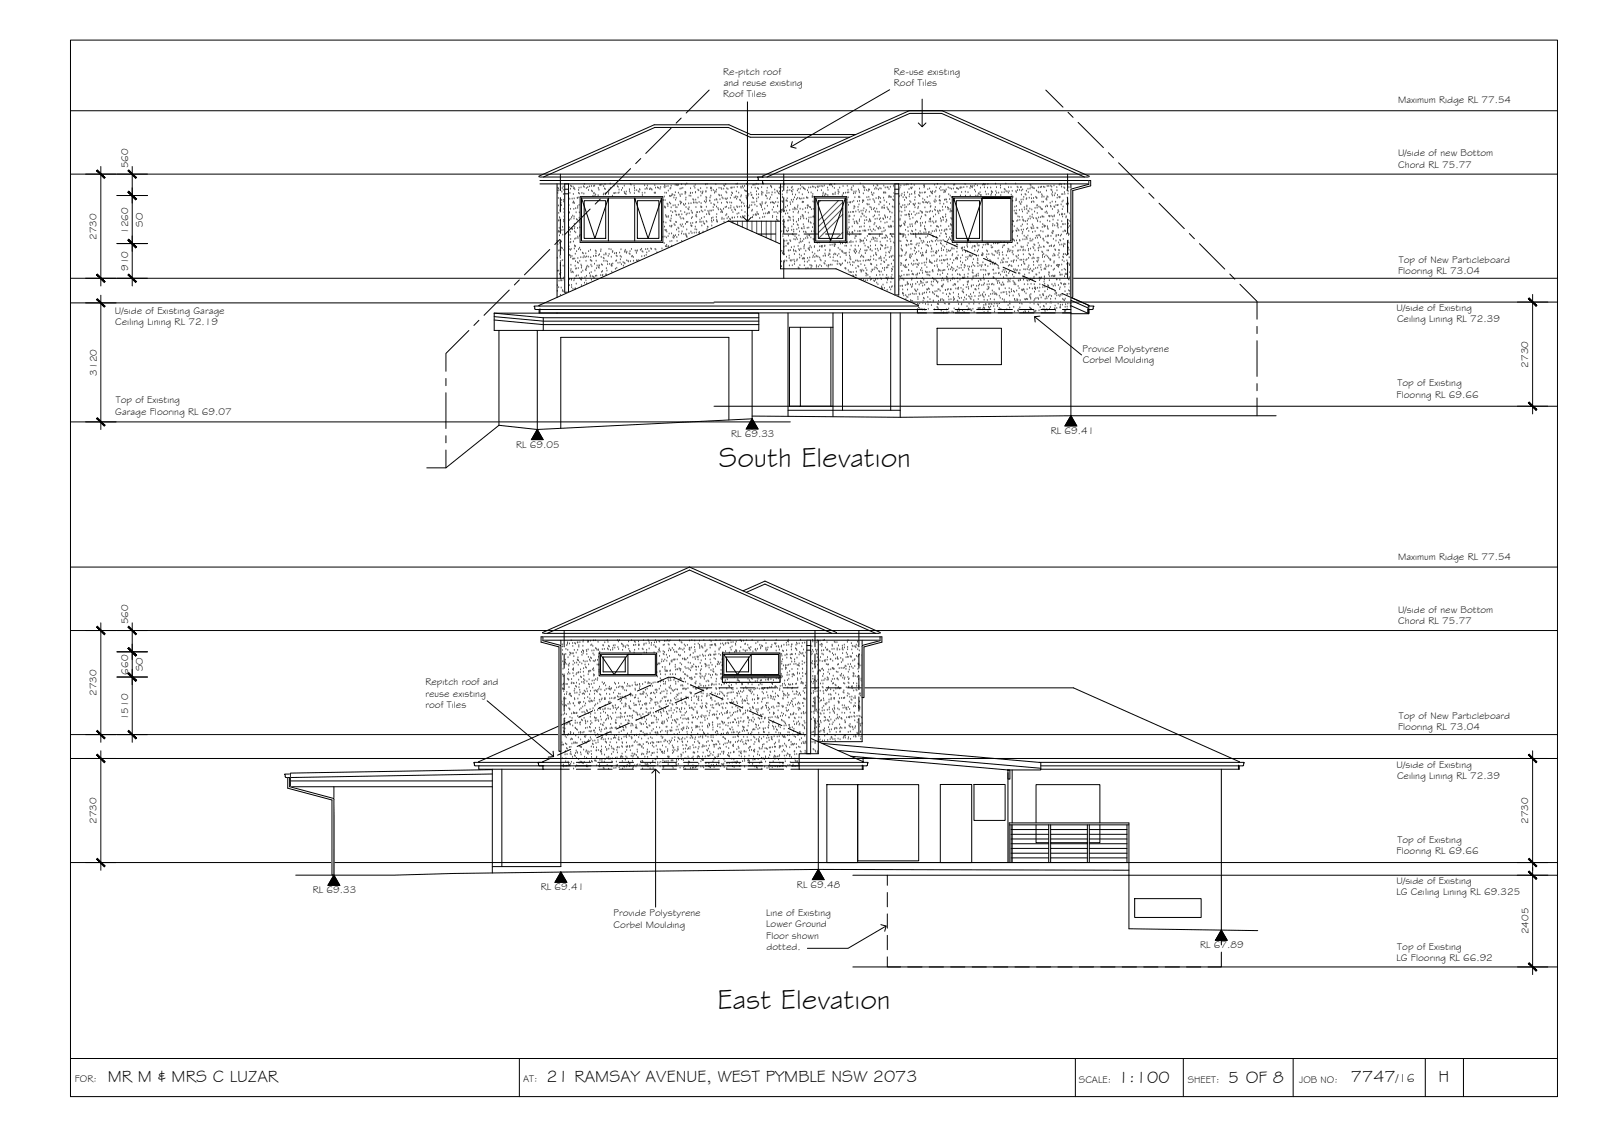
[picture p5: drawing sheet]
<svg xmlns="http://www.w3.org/2000/svg" width="420mm" height="297mm" viewBox="0 0 420 297" stroke-linecap="round" stroke-linejoin="round" font-family="sans-serif">
<defs><g id="words">
<g font-size="7.5">
<text x="188.5" y="122.5">South Elevation</text>
<text x="188.2" y="264.5">East Elevation</text>
</g>
<g font-size="4.5">
<text x="28.3" y="283.6">MR M &amp; MRS C LUZAR</text>
<text x="143.3" y="283.6">21 RAMSAY AVENUE, WEST PYMBLE NSW 2073</text>
<text x="293.2" y="283.9">1:100</text>
<text x="322.1" y="283.8">5 OF 8</text>
<text x="354.3" y="283.7">7747</text>
<text x="377.3" y="283.7">H</text>
</g>
<text font-size="3.2" x="366.1" y="283.7">/16</text>
<g font-size="2.6">
<text x="189.7" y="19.6">Re-pitch roof</text>
<text x="189.8" y="22.5">and reuse existing</text>
<text x="234.4" y="19.6">Re-use existing</text>
<text x="234.4" y="22.5">Roof Tiles</text>
<text x="189.7" y="25.5">Roof Tiles</text>
<text x="366.7" y="27.1">Maximum Ridge RL 77.54</text>
<text x="366.7" y="41">U/side of new Bottom</text>
<text x="33.6" y="44.1" transform="rotate(-90 33.6 44.1)">560</text>
<text x="366.7" y="43.9">Chord RL 75.77</text>
<text x="37.4" y="59.4" transform="rotate(-90 37.4 59.4)">SO</text>
<text x="25.3" y="62.9" transform="rotate(-90 25.3 62.9)">2730</text>
<text x="33.6" y="61.4" transform="rotate(-90 33.6 61.4)">1260</text>
<text x="33.6" y="71" transform="rotate(-90 33.6 71)">910</text>
<text x="366.7" y="71.9">Flooring RL 73.04</text>
<text x="366.9" y="68.9">Top of New Particleboard</text>
<text x="30.1" y="82.2">U/side of Existing Garage</text>
<text x="366.3" y="81.6">U/side of Existing</text>
<text x="30.2" y="85.2">Ceiling Lining RL 72.19</text>
<text x="366.4" y="84.5">Ceiling Lining RL 72.39</text>
<text x="283.9" y="92.3">Provice Polystyrene</text>
<text x="284" y="95.3">Corbel Moulding</text>
<text x="25.4" y="98.5" transform="rotate(-90 25.4 98.5)">3120</text>
<text x="366.5" y="101.3">Top of Existing</text>
<text x="400.8" y="96.4" transform="rotate(-90 400.8 96.4)">2730</text>
<text x="30.3" y="105.8">Top of Existing</text>
<text x="366.3" y="104.2">Flooring RL 69.66</text>
<text x="30.2" y="108.7">Garage Flooring RL 69.07</text>
<text x="275.6" y="113.8">RL 69.41</text>
<text x="135.4" y="117.4">RL 69.05</text>
<text x="191.7" y="114.6">RL 69.33</text>
<text x="366.7" y="146.7">Maximum Ridge RL 77.54</text>
<text x="366.7" y="160.6">U/side of new Bottom</text>
<text x="33.6" y="163.7" transform="rotate(-90 33.6 163.7)">560</text>
<text x="366.7" y="163.5">Chord RL 75.77</text>
<text x="33.6" y="176.8" transform="rotate(-90 33.6 176.8)">660</text>
<text x="37.4" y="176" transform="rotate(-90 37.4 176)">SO</text>
<text x="111.6" y="179.7">Repitch roof and</text>
<text x="25.3" y="182.5" transform="rotate(-90 25.3 182.5)">2730</text>
<text x="111.6" y="182.6">reuse existing</text>
<text x="111.6" y="185.5">roof Tiles</text>
<text x="33.6" y="188.8" transform="rotate(-90 33.6 188.8)">1510</text>
<text x="366.7" y="191.5">Flooring RL 73.04</text>
<text x="366.9" y="188.6">Top of New Particleboard</text>
<text x="366.3" y="201.2">U/side of Existing</text>
<text x="366.4" y="204.1">Ceiling Lining RL 72.39</text>
<text x="25.3" y="216" transform="rotate(-90 25.3 216)">2730</text>
<text x="366.5" y="221">Top of Existing</text>
<text x="400.8" y="216" transform="rotate(-90 400.8 216)">2730</text>
<text x="366.3" y="223.9">Flooring RL 69.66</text>
<text x="141.8" y="233.4">RL 69.41</text>
<text x="209" y="232.7">RL 69.48</text>
<text x="366.3" y="231.8">U/side of Existing</text>
<text x="82" y="234.2">RL 69.33</text>
<text x="366.3" y="234.8">LG Ceiling Lining RL 69.325</text>
<text x="160.9" y="240.3">Provide Polystyrene</text>
<text x="160.9" y="243.2">Corbel Moulding</text>
<text x="201" y="240.2">Line of Existing</text>
<text x="201" y="243.2">Lower Ground</text>
<text x="400.9" y="245" transform="rotate(-90 400.9 245)">2405</text>
<text x="201" y="246.1">Floor shown</text>
<text x="201.1" y="249">dotted.</text>
<text x="314.8" y="248.6">RL 67.89</text>
<text x="366.3" y="251.9">LG Flooring RL 66.92</text>
<text x="366.5" y="249">Top of Existing</text>
<text x="19.6" y="283.7">FOR:</text>
<text x="137.2" y="283.6">AT:</text>
<text x="282.9" y="283.9">SCALE:</text>
<text x="311.5" y="283.9">SHEET:</text>
<text x="340.7" y="283.9">JOB NO:</text>
</g>
</g></defs>
<!-- layer: NEWWORK -->
<g fill="none" stroke="#000" stroke-width=".26">
<path d="M222.9 36h-26.1l-5.8-2.6h-19.3l-29.2 13M224.4 35.3h-27.5l-5.7-2.6h-19.6l-30.3 13.5 .1 .2M141.6 48.2h143.8M141.6 47.3h143.8M141.6 46.4h143.8M146.1 48.2v29.8M152.2 51.6h21.6v12h-21.6zM191 58h13.7M200 47.3v.9h.2M201.2 46.4l37.4-16.7h8.4l37.4 16.7M204.7 48.2v22.3h14.6l21.6 9.6M213.6 51.6h8.5v12h-8.5z"/>
<path d="M249.8 51.6h15.7v12h-15.7zM280.9 48.2v33.8h-40.3M285.6 46.4l.1-.2-38.6-17.2h-8.7l-38.5 17.2 .1 .2h-1.3l.3 .9M285.6 47.3h.5M280.9 78l4.7 2.1M280.9 78.7l4.4 2M280.9 80.2l4.7 2v-2M280.9 82.2h4.7M194.9 154.9l5.7-2.5 30.3 13.4-.1 .2M195.7 155.3l4.9-2.2 29.1 12.9M141.9 167h.5M142.4 166l-.1-.2 38.6-17.1 38.5 17.1-.1 .2"/>
<path d="M142.6 167h88.7M142.6 167.8h88M142.6 166h88M143.5 166l37.4-16.5 37.3 16.5M147.1 167.8v33.9h-4.7M157.1 171.2h15.1v6h-15.1zM189.5 171.2h15.1v6h-15.1zM189.5 177.2h15.1v1.7h-15.1zM189.5 177.7h15.1M214.6 167.8v29.8h-5v4.1M226.1 167.8v26.7h-11.5M142.4 199.9h4.7"/>
<path d="M75.5 203.8h.5M142.4 200.8h67.2"/>
</g>
<!-- layer: HATCH -->
<g fill="none" stroke="#545454" stroke-width=".26">
<path d="M146.3 50.7h.1M146.3 49.4h.1M146.4 50.1h.1M146.4 52h.1M146.5 57.9h.1M146.5 54h.1M146.5 49.5h.1M146.5 55.9h.1M146.6 57.9h.1M146.7 59.9h.1M146.7 57.1h.1M146.8 57.2h.1"/>
<path d="M146.9 55.2h.1M146.9 50h.1M147 57.9h.1M147.1 53.8h.1M147.1 53.2h.1M147.2 53.9h.1M147.3 52.5h.1M147.3 50.3h.1M147.5 49.4h.1M147.6 59.6h.1M147.7 49h.1M147.7 49.9h.1"/>
<path d="M147.8 51h.1M147.8 57.8h.1M147.8 52.9h.1M147.8 52.5h.1M147.8 58.2h.1M147.9 54.9h.1M147.9 55.8h.1M148 56.8h.1M148 58.8h.1M148 58.3h.1M148.1 54.7h.1M148.3 55.1h.1"/>
<path d="M148.3 52h.1M148.4 51.3h.1M148.6 51.4h.1M148.7 52.4h.1M148.8 58.3h.1M148.8 55h.1M148.9 59.1h.1M149.1 50h.1M149.1 54.5h.1M149.1 49.7h.1M149.1 51.9h.1M149.1 55.7h.1"/>
<path d="M149.2 57.6h.1M149.2 53.9h.1M149.3 55.8h.1M149.3 57.8h.1M149.4 59.7h.1M149.4 52.3h.1M149.5 50.7h.1M149.6 54.9h.1M149.6 49.6h.1M149.7 48.8h.1M149.7 57.5h.1M149.9 49h.1"/>
<path d="M149.9 57.1h.1M150.1 52.2h.1M150.2 56.7h.1M150.3 53.2h.1M150.3 49h.1M150.4 51h.1M150.4 53h.1M150.5 49.5h.1M150.5 53.2h.1M150.5 54.9h.1M150.5 57.4h.1M150.6 56.9h.1"/>
<path d="M150.6 52.1h.1M150.6 49.4h.1M150.6 58.8h.1M150.6 53.4h.1M150.7 59.6h.1M150.8 49.8h.1M151 54.7h.1M151.1 55.8h.1M151.2 57.6h.1M151.4 52h.1M151.4 57.8h.1M151.5 59.9h.1"/>
<path d="M151.5 54.6h.1M151.5 54.2h.1M151.8 49.9h.1M151.8 50.7h.1M151.8 51.9h.1M151.9 49.3h.1M151.9 53.8h.1M151.9 57.2h.1M151.9 58.3h.1M151.9 55.8h.1M151.9 50.9h.1M152 57.8h.1"/>
<path d="M152.1 59.7h.1M152.4 49.2h.1M152.6 50.7h.1M153.1 48.9h.1M153.1 50.9h.1M153.2 49.1h.1M153.3 48.4h.1M153.8 49.4h.1M154.1 49.2h.1M154.4 49.9h.1M154.6 49h.1M155.1 48.9h.1"/>
<path d="M155.2 50.1h.1M155.3 50.3h.1M155.5 51.5h.1M155.7 48.9h.1M155.8 50.9h.1M155.8 50.7h.1M155.9 48.8h.1M156 51.4h.1M156.2 51.1h.1M156.9 51.3h.1M156.9 49.4h.1M157.1 49.8h.1"/>
<path d="M157.3 48.6h.1M157.5 48.6h.1M157.8 48.5h.1M158.2 51.1h.1M158.3 48.9h.1M158.4 50.9h.1M158.5 49.5h.1M158.7 48.4h.1M158.7 49.7h.1M158.8 51h.1M158.9 50.7h.1M159.6 50.9h.1"/>
<path d="M159.6 50.5h.1M159.8 49.8h.1M160 48.3h.1M160.1 49.4h.1M160.6 51.4h.1M161 50.8h.1M161.1 48.8h.1M161.1 50.8h.1M161.5 50.7h.1M161.9 48.9h.1M162.1 50.7h.1M162.1 49.1h.1"/>
<path d="M162.4 49.8h.1M162.4 50.6h.1M163 49.9h.1M163.3 49.4h.1M163.7 48.8h.1M163.7 50.4h.1M163.8 50.7h.1M164 50.9h.1M164.2 51h.1M164.3 50.3h.1M165.1 49.7h.1M165.1 50.2h.1"/>
<path d="M165.3 50.7h.1M165.3 48.4h.1M165.5 48.5h.1M166.3 48.8h.1M166.4 50.8h.1M166.4 49.3h.1M166.4 49.4h.1M166.5 50h.1M167 50h.1M167.4 50.3h.1M167.6 50.4h.1M167.8 49.7h.1"/>
<path d="M167.8 49.9h.1M168.5 50.7h.1M168.5 51.3h.1M169.1 48.7h.1M169.1 50.6h.1M169.2 49.7h.1M169.6 49.4h.1M169.7 49.6h.1M169.8 48.8h.1M170.4 49.7h.1M170.5 49.5h.1M170.8 49.7h.1"/>
<path d="M171 49.9h.1M171.6 50.7h.1M171.7 48.7h.1M171.8 50.6h.1M171.9 50.7h.1M171.9 49.3h.1M172.5 49.2h.1M172.7 49.4h.1M173.1 49.6h.1M173.3 49.1h.1M174 52.6h.1M174.1 58.3h.1"/>
<path d="M174.2 49.1h.1M174.2 51.6h.1M174.3 59.5h.1M174.3 48.7h.1M174.3 54.3h.1M174.4 50.6h.1M174.4 49.3h.1M174.4 54.5h.1M174.4 52.6h.1M174.5 54.5h.1M174.6 56.5h.1M174.7 58.5h.1"/>
<path d="M174.7 49h.1M174.7 56.8h.1M174.7 57h.1M174.8 50.7h.1M175 53.5h.1M175.2 54.2h.1M175.2 53.7h.1M175.2 48.9h.1M175.2 57h.1M175.3 56.8h.1M175.3 50.1h.1M175.6 53.2h.1"/>
<path d="M175.6 51.5h.1M175.7 59.3h.1M175.7 57.9h.1M175.8 49.6h.1M175.8 51.5h.1M175.9 53.5h.1M175.9 49.4h.1M175.9 58.1h.1M175.9 55.4h.1M176 57.4h.1M176 48.8h.1M176 59.6h.1"/>
<path d="M176 54.5h.1M176.1 59.4h.1M176.1 56.7h.1M176.1 51.4h.1M176.2 59.3h.1M176.3 51h.1M176.4 55.7h.1M176.5 51.2h.1M176.5 54h.1M176.7 51.9h.1M176.8 58.9h.1M177 51.3h.1"/>
<path d="M177 59.2h.1M177 55.4h.1M177.1 48.6h.1M177.1 53.9h.1M177.1 50.5h.1M177.2 52.5h.1M177.2 58.3h.1M177.2 55.6h.1M177.3 54.4h.1M177.3 56.4h.1M177.3 52h.1M177.4 58.3h.1"/>
<path d="M177.4 48.6h.1M177.5 56.5h.1M177.6 54.5h.1M177.6 48.5h.1M177.8 48.7h.1M177.8 59.8h.1M177.9 53.8h.1M177.9 48.5h.1M177.9 50.6h.1M178 56.4h.1M178 60h.1M178.1 56.4h.1"/>
<path d="M178.3 51.1h.1M178.4 49.6h.1M178.4 52.9h.1M178.4 57h.1M178.4 51.5h.1M178.4 59h.1M178.5 53.5h.1M178.5 55.4h.1M178.5 53.1h.1M178.6 57.4h.1M178.7 49.5h.1M178.7 59.4h.1"/>
<path d="M178.8 48.4h.1M178.8 53.2h.1M178.8 56.3h.1M178.9 51h.1M179 58.9h.1M179.1 49.4h.1M179.1 57.3h.1M179.2 59.6h.1M179.3 53.6h.1M179.3 57.5h.1M179.4 53.9h.1M179.6 55.7h.1"/>
<path d="M179.7 50.4h.1M179.7 50.9h.1M179.7 48.5h.1M179.8 58.8h.1M179.8 50.5h.1M179.8 53.5h.1M179.9 52.4h.1M179.9 50.6h.1M179.9 51.9h.1M179.9 54.4h.1M180 56.4h.1M180.1 58.3h.1"/>
<path d="M180.1 48.2h.1M180.2 58.3h.1M180.2 56.1h.1M180.4 58.3h.1M180.5 54.8h.1M180.6 53.4h.1M180.6 55h.1M180.7 54.5h.1M180.7 56h.1M180.7 51.4h.1M181.1 50.8h.1M181.1 49.5h.1"/>
<path d="M181.1 50.6h.1M181.2 58.6h.1M181.2 51.4h.1M181.2 59.2h.1M181.2 53.4h.1M181.3 55.4h.1M181.4 57.3h.1M181.4 59.4h.1M181.4 59.3h.1M181.5 55.8h.1M181.6 57h.1M181.6 55.9h.1"/>
<path d="M181.6 50.7h.1M181.7 58.6h.1M181.7 52.3h.1M181.9 53.2h.1M181.9 52.5h.1M182 53.2h.1M182 48.9h.1M182.3 49.4h.1M182.3 48.5h.1M182.4 59.5h.1M182.4 50.5h.1M182.4 50.6h.1"/>
<path d="M182.5 52.5h.1M182.5 58.4h.1M182.5 54.4h.1M182.5 53.2h.1M182.5 56.7h.1M182.6 56.4h.1M182.7 58.3h.1M182.7 56.9h.1M182.7 55.7h.1M182.8 53.3h.1M183 55.7h.1M183.1 49.8h.1"/>
<path d="M183.1 51.9h.1M183.2 50h.1M183.4 53.1h.1M183.5 55.7h.1M183.6 58.3h.1M183.6 57.7h.1M183.8 49.5h.1M183.8 50.4h.1M183.8 51.4h.1M183.8 54.2h.1M183.9 53.4h.1M183.9 58.3h.1"/>
<path d="M183.9 54.5h.1M183.9 55.3h.1M184 57.3h.1M184 54.4h.1M184.1 59.2h.1M184.1 50.8h.1M184.3 50.6h.1M184.3 55.6h.1M184.3 50.3h.1M184.4 58.2h.1M184.6 58.6h.1M184.7 57h.1"/>
<path d="M184.7 52.9h.1M184.8 58.8h.1M184.9 55.2h.1M185.1 48.4h.1M185.1 53.2h.1M185.1 50.4h.1M185.2 50.2h.1M185.2 51.7h.1M185.2 52.4h.1M185.2 58.1h.1M185.3 54.3h.1M185.3 52.8h.1"/>
<path d="M185.3 56.3h.1M185.3 51.9h.1M185.4 58.2h.1M185.4 49.4h.1M185.4 48.3h.1M185.5 59.5h.1M185.7 55.4h.1M185.7 59.6h.1M185.9 55.7h.1M185.9 56.1h.1M186.1 52.7h.1M186.1 56.3h.1"/>
<path d="M186.2 55.3h.1M186.2 52.7h.1M186.2 51.9h.1M186.4 49.5h.1M186.4 51.4h.1M186.5 49.3h.1M186.5 53.4h.1M186.5 55.3h.1M186.5 50h.1M186.6 57.3h.1M186.6 57.9h.1M186.6 49.4h.1"/>
<path d="M186.7 59.3h.1M186.7 58.3h.1M187 57.1h.1M187 55.2h.1M187.1 54.4h.1M187.1 49.9h.1M187.1 57.8h.1M187.2 53.7h.1M187.4 50.6h.1M187.4 53.8h.1M187.5 52.5h.1M187.5 50.2h.1"/>
<path d="M187.7 48.4h.1M187.8 50.4h.1M187.9 52.3h.1M187.9 57h.1M187.9 49.8h.1M187.9 54.3h.1M188 57.7h.1M188 56.3h.1M188 52.5h.1M188 58.1h.1M188.1 58.2h.1M188.2 58.2h.1"/>
<path d="M188.2 53.2h.1M188.3 54.6h.1M188.4 55h.1M188.5 51.2h.1M188.6 49.4h.1M188.7 51.3h.1M188.8 52.4h.1M188.9 55h.1M189.1 55.7h.1M189.1 49.4h.1M189.2 51.3h.1M189.2 53.3h.1"/>
<path d="M189.3 49.7h.1M189.3 55.2h.1M189.3 55.6h.1M189.3 57.5h.1M189.4 57.2h.1M189.4 51.9h.1M189.5 55.7h.1M189.6 52.1h.1M189.8 54.9h.1M189.8 49.6h.1M189.9 48.7h.1M189.9 57.5h.1"/>
<path d="M189.9 58.3h.1M190 48.8h.1M190.2 52.2h.1M190.2 54.4h.1M190.3 48.4h.1M190.4 56.6h.1M190.4 50.4h.1M190.5 52.3h.1M190.5 54.3h.1M190.6 56.3h.1M190.6 50.6h.1M190.6 53.1h.1"/>
<path d="M190.6 49.5h.1M190.7 57.4h.1M190.7 52.1h.1M190.8 53.2h.1M190.9 49.7h.1M191 57h.1M191.1 54.7h.1M191.4 57.5h.1M191.4 53.2h.1M191.6 52h.1M191.6 57.7h.1M191.7 54.6h.1"/>
<path d="M191.7 54.1h.1M191.7 49.3h.1M191.8 49.3h.1M191.8 51.3h.1M191.9 53.2h.1M191.9 50.6h.1M191.9 55.2h.1M192 57.2h.1M192 49.3h.1M192.1 57.2h.1M192.1 50.8h.1M192.2 58v.4"/>
<path d="M192.2 55.7h.1M192.5 54.5h.1M192.5 49.2h.1M192.6 51.9h.1M192.6 57.1h.1M192.7 55h.1M192.9 55.2h.1M192.9 51.8h.1M193 51.6h.1M193.1 48.3h.1M193.1 50.3h.1M193.2 52.2h.1"/>
<path d="M193.3 54.2h.1M193.3 56.1h.1M193.4 49.1h.1M193.4 54.4h.1M193.4 48.3h.1M193.4 57h.1M193.4 58v1M193.5 51.7h.1M193.7 50.6h.1M193.8 56h.1M193.9 54.3h.1M194 52.5h.1"/>
<path d="M194.2 52.7h.1M194.2 57h.1M194.3 51.6h.1M194.3 49.1h.1M194.4 49.4h.1M194.4 51.3h.1M194.4 54.2h.1M194.5 53.3h.1M194.5 55.2h.1M194.6 53.2h.1M194.6 57.2h.1M194.7 58v1.5"/>
<path d="M194.7 48.9h.1M194.8 56.9h.1M194.8 56.8h.1M194.9 49.3h.1M195 57.1h.1M195.1 53.5h.1M195.2 54.1h.1M195.3 48.9h.1M195.3 50h.1M195.4 56.8h.1M195.4 55.7h.1M195.5 50.2h.1"/>
<path d="M195.7 51.4h.1M195.7 48.3h.1M195.7 51.9h.1M195.8 50.2h.1M195.9 52.2h.1M195.9 57.9h.1M195.9 54.2h.1M196 58v2.1M196 56.1h.1M196.1 48.8h.1M196.1 54.4h.1M196.2 56.6h.1"/>
<path d="M196.2 51.4h.1M196.3 54.6h.1M196.4 51h.1M196.5 54.4h.1M196.6 53.9h.1M196.9 50.6h.1M197 51.3h.1M197.1 49.2h.1M197.2 53.9h.1M197.2 51.2h.1M197.2 55.4h.1M197.2 58v2.7"/>
<path d="M197.2 53.2h.1M197.3 55.1h.1M197.4 57.1h.1M197.4 57h.1M197.4 51.9h.1M197.5 48.6h.1M197.6 56.5h.1M197.6 52.1h.1M197.7 48.5h.1M197.7 53.2h.1M198 53.8h.1M198 48.5h.1"/>
<path d="M198.1 49.3h.1M198.1 56.4h.1M198.2 56.3h.1M198.3 48.3h.1M198.4 56.5h.1M198.4 50.3h.1M198.4 51.1h.1M198.5 52.2h.1M198.5 52.9h.1M198.5 58v3.2M198.5 54.2h.1M198.6 55.7h.1"/>
<path d="M198.6 56.1h.1M198.7 49.4h.1M198.8 48.4h.1M198.9 51.9h.1M198.9 56.3h.1M198.9 49.6h.1M199 51h.1M199.2 57.3h.1M199.4 53.6h.1M199.5 53.8h.1M199.7 54h.1M199.7 54.4h.1"/>
<path d="M199.7 58v3.8M199.8 49.2h.1M199.8 50.9h.1M199.8 50.4h.1M199.8 51.2h.1M199.9 53.1h.1M199.9 53.5h.1M200 55.1h.1M200 57h.1M200.1 50.6h.1M200.2 48.2h.1M200.3 56.1h.1"/>
<path d="M200.5 57h.1M200.6 54.8h.1M200.7 53.4h.1M200.8 51.3h.1M200.8 56h.1M200.9 53.2h.1M201 58v4.3M201 51.5h.1M201.1 50.2h.1M201.2 50.7h.1M201.2 52.1h.1M201.2 49.3h.1"/>
<path d="M201.3 54.1h.1M201.3 56h.1M201.6 55.7h.1M201.6 55.9h.1M201.7 50.7h.1M201.7 55.7h.1M201.7 55.9h.1M201.9 52.3h.1M202.1 51.9h.1M202.1 53.2h.1M202.1 48.8h.1M202.2 58v4.9"/>
<path d="M202.3 49h.1M202.4 49.2h.1M202.4 51.2h.1M202.5 53.1h.1M202.5 50.5h.1M202.6 55.1h.1M202.6 57.1h.1M202.6 53.2h.1M202.6 56.7h.1M202.9 54.4h.1M202.9 53.2h.1M203 55.7h.1"/>
<path d="M203.1 53.4h.1M203.2 49.8h.1M203.2 50.6h.1M203.4 53.1h.1M203.5 58v5.4M203.5 55.7h.1M203.7 57.7h.1M203.7 57h.1M203.8 50.1h.1M203.8 57.8h.1M203.9 52.1h.1M203.9 50.4h.1"/>
<path d="M203.9 54.1h.1M203.9 54.2h.1M204 56h.1M204.1 58h.1M204.1 53.1h.1M204.2 50.8h.1M204.4 55.6h.1M204.4 50.9h.1M204.4 49.3h.1M204.4 50.3h.1M204.7 58.6h.1M204.8 52.9h.1"/>
<path d="M204.9 55.7h.1M205 55.2h.1M205.1 49.1h.1M205.2 55.3h.1M205.2 51.1h.1M205.2 51.9h.1M205.2 53h.1M205.2 50.2h.1M205.3 51.7h.1M205.3 55h.1M205.3 58.1h.1M205.3 52.8h.1"/>
<path d="M205.4 57h.1M205.4 58.9h.1M205.5 48.3h.1M205.7 48.4h.1M205.7 58.2h.1M205.7 59.6h.1M205.8 55.4h.1M205.9 59.7h.1M206 56.1h.1M206 54.4h.1M206.2 52.7h.1M206.3 52.7h.1"/>
<path d="M206.3 55.3h.1M206.4 50.1h.1M206.4 50.6h.1M206.5 52.1h.1M206.5 52.8h.1M206.5 54.1h.1M206.6 49.2h.1M206.6 56h.1M206.6 50h.1M206.7 58h.1M206.7 57.9h.1M206.7 59.9h.1"/>
<path d="M206.9 57h.1M207 57.1h.1M207.1 55.2h.1M207.1 49.9h.1M207.2 57.8h.1M207.2 53.1h.1M207.2 57.2h.1M207.3 53.7h.1M207.6 52.5h.1M207.6 49.3h.1M207.6 50.2h.1M207.7 59.5h.1"/>
<path d="M207.8 50.3h.1M207.8 49.1h.1M207.8 51h.1M207.9 53h.1M208 55h.1M208 49.8h.1M208 56.9h.1M208.1 57.7h.1M208.1 55.7h.1M208.1 58.9h.1M208.1 52.4h.1M208.1 58h.1"/>
<path d="M208.4 54.6h.1M208.4 51.9h.1M208.5 55h.1M208.5 54.8h.1M208.6 51.2h.1M208.9 58.2h.1M208.9 52.3h.1M209 55h.1M209.1 50.1h.1M209.1 59h.1M209.2 52h.1M209.2 54.4h.1"/>
<path d="M209.3 54h.1M209.3 59.1h.1M209.3 55.9h.1M209.4 49.6h.1M209.4 57.9h.1M209.4 57.5h.1M209.4 55.6h.1M209.5 59.8h.1M209.6 50.6h.1M209.7 52.1h.1M209.9 54.8h.1M209.9 52.3h.1"/>
<path d="M209.9 49.6h.1M210 57.5h.1M210 48.7h.1M210 57h.1M210.2 60h.1M210.3 52.1h.1M210.4 49.1h.1M210.4 53.1h.1M210.4 51.1h.1M210.4 56.5h.1M210.5 53h.1M210.6 55h.1"/>
<path d="M210.6 56.9h.1M210.6 56.7h.1M210.7 58.9h.1M210.7 49.5h.1M210.7 49.3h.1M210.7 53.1h.1M210.8 57.4h.1M210.8 52.1h.1M210.8 59.5h.1M210.9 60h.1M211 49.6h.1M211.2 49.8h.1"/>
<path d="M211.2 55.7h.1M211.2 54.7h.1M211.5 57.5h.1M211.5 51.9h.1M211.7 52h.1M211.7 59.9h.1M211.7 54h.1M211.8 54.6h.1M211.8 50h.1M211.9 52h.1M211.9 53.9h.1M211.9 54.2h.1"/>
<path d="M212 55.9h.1M212 58.2h.1M212 50.6h.1M212.1 57.8h.1M212.1 49.3h.1M212.1 59.8h.1M212.2 57.2h.1M212.4 54.4h.1M212.5 58.4h.1M212.6 54.5h.1M212.6 49.2h.1M212.7 57.1h.1"/>
<path d="M212.7 58.6h.1M212.7 50.6h.1M212.8 55h.1M213 51.8h.1M213 51.5h.1M213.1 49h.1M213.1 59.7h.1M213.2 51h.1M213.2 56.9h.1M213.2 52.9h.1M213.2 51.7h.1M213.3 54.9h.1"/>
<path d="M213.4 56.8h.1M213.4 58.8h.1M213.5 49.1h.1M213.5 57h.1M213.6 51.7h.1M213.6 53.1h.1M213.9 49.3h.1M214.4 49h.1M214.4 50h.1M214.6 49.2h.1M214.8 48.9h.1M215.2 52.6l-.6 .5"/>
<path d="M215.4 48.9h.1M215.4 50h.1M215.8 51.4h.1M215.8 49h.1M215.8 50.9h.1M215.9 50.6h.1M216.2 48.7h.1M216.3 51.4h.1M216.5 50.9h.1M216.6 51.1h.1M217.1 49.3h.1M217.1 51.3h.1"/>
<path d="M217.2 49.9h.1M217.6 48.6h.1M217.7 48.4h.1M217.9 48.6h.1M218.1 48.5h.1M218.4 49h.1M218.4 50.9h.1M218.5 51.1h.1M218.8 49.4h.1M218.9 48.4h.1M219 51h.1M219.1 50.6h.1"/>
<path d="M219.8 49.9h.1M219.8 50.9h.1M219.8 50.3h.1M219.9 52.6l-5.3 5.3M220 50.5h.1M220.2 49.3h.1M220.9 51.3h.1M221 53l-6.4 6.4M221 54.6l-6.4 6.4M221 56.2l-6.3 6.3M221.1 48.9h.1M221.2 50.8h.1"/>
<path d="M221.2 50.7h.1M221.8 50.6h.1M222.1 52.4h.1M222.2 53.2h.1M222.2 48.8h.1M222.2 50.6h.1M222.4 49.9h.1M222.5 51.9h.1M222.5 53.8h.1M222.6 55.8h.1M222.6 50.5h.1M222.7 57.7h.1"/>
<path d="M222.7 58.4h.1M222.7 56.9h.1M222.7 53.1h.1M222.7 56.6h.1M222.7 59.7h.1M222.9 56.8h.1M223 53.2h.1M223.1 53.1h.1M223.1 55.7h.1M223.2 49.8h.1M223.4 49.3h.1M223.4 49.9h.1"/>
<path d="M223.5 59.5h.1M223.5 53h.1M223.6 55.7h.1M223.8 57.6h.1M223.8 48.8h.1M223.8 50.8h.1M223.9 55.7h.1M223.9 52.8h.1M224 54.7h.1M224 50.3h.1M224 54.2h.1M224 56.7h.1"/>
<path d="M224 58.2h.1M224.1 58.6h.1M224.2 54.3h.1M224.2 51.8h.1M224.3 50.7h.1M224.5 55.6h.1M224.5 50.3h.1M224.6 58.2h.1M224.7 58.2h.1M224.8 58.5h.1M224.9 52.9h.1M225 58.7h.1"/>
<path d="M225 54.4h.1M225.1 55.1h.1M225.2 49.8h.1M225.2 51.8h.1M225.3 53.7h.1M225.3 51.7h.1M225.3 50.2h.1M225.3 55.7h.1M225.4 58.1h.1M225.4 50.6h.1M225.4 57.6h.1M225.4 52.8h.1"/>
<path d="M225.5 59.6h.1M225.5 51.8h.1M225.6 48.2h.1M225.8 55.4h.1M225.8 56.9h.1M225.9 59.5h.1M226.1 56.1h.1M226.2 53.1h.1M226.3 52.7h.1M226.3 56.2h.1M226.4 48.9h.1M226.4 55.3h.1"/>
<path d="M226.4 52.6h.1M226.4 50.8h.1M226.5 52.8h.1M226.6 49.3h.1M226.6 54.7h.1M226.6 49.2h.1M226.6 56.7h.1M226.7 59.5h.1M226.7 58.6h.1M226.7 50h.1M226.8 57.9h.1M226.8 49.3h.1"/>
<path d="M227 55.7h.1M227.2 57h.1M227.2 55.2h.1M227.2 49.9h.1M227.3 57.8h.1M227.4 51.8h.1M227.4 53.6h.1M227.6 53.7h.1M227.6 52.5h.1M227.7 50.2h.1M227.8 49.8h.1M227.9 51.7h.1"/>
<path d="M227.9 58.2h.1M227.9 53.7h.1M228 55.6h.1M228.1 57.6h.1M228.1 49.8h.1M228.1 59.6h.1M228.1 57.7h.1M228.2 52.4h.1M228.2 58h.1M228.2 54.4h.1M228.4 58.1h.1M228.5 54.5h.1"/>
<path d="M228.6 50.6h.1M228.6 55h.1M228.7 51.1h.1M228.9 51.3h.1M229 52.3h.1M229 56.9h.1M229.1 48.8h.1M229.1 54.9h.1M229.2 50.7h.1M229.2 52.7h.1M229.2 58.9h.1M229.3 54.6h.1"/>
<path d="M229.4 56.6h.1M229.4 53.1h.1M229.4 58.6h.1M229.4 49.6h.1M229.5 55.5h.1M229.5 57.5h.1M229.7 55.6h.1M229.7 49.3h.1M229.8 52.1h.1M229.8 59.5h.1M229.9 54.8h.1M230 49.6h.1"/>
<path d="M230 48.6h.1M230 57.4h.1M230.2 55.6h.1M230.2 48.8h.1M230.3 59.9h.1M230.4 52.1h.1M230.4 49.8h.1M230.5 51.7h.1M230.5 53.7h.1M230.5 51.8h.1M230.6 56.5h.1M230.6 55.7h.1"/>
<path d="M230.7 57.6h.1M230.7 59.6h.1M230.8 49.5h.1M230.8 53h.1M230.9 57.3h.1M230.9 52.1h.1M231 60h.1M231 53.2h.1M231 58.2h.1M231.1 49.6h.1M231.3 54.6h.1M231.4 54.4h.1"/>
<path d="M231.6 57.4h.1M231.7 50.6h.1M231.7 52h.1M231.7 57.5h.1M231.8 48.7h.1M231.8 59.9h.1M231.8 50.7h.1M231.8 54.6h.1M231.9 54h.1M231.9 52.7h.1M232 54.6h.1M232 56.6h.1"/>
<path d="M232.1 58.5h.1M232.1 50.5h.1M232.2 49.3h.1M232.2 56.9h.1M232.2 57.2h.1M232.3 50.7h.1M232.5 53.1h.1M232.6 58.4h.1M232.7 54.5h.1M232.7 49.2h.1M232.8 57.1h.1M232.9 54.9h.1"/>
<path d="M232.9 49.3h.1M233 59.5h.1M233.1 55.1h.1M233.1 51.8h.1M233.2 49.7h.1M233.2 59.7h.1M233.2 51.5h.1M233.2 51.6h.1M233.3 53.6h.1M233.3 55.6h.1M233.4 55.6h.1M233.4 57.5h.1"/>
<path d="M233.5 59.5h.1M233.5 49.1h.1M233.6 57h.1M233.6 51.7h.1M233.6 59.3h.1M233.7 51.8h.1M233.7 59.6h.1M233.8 59.5h.1M233.9 55.9h.1M234 54.3h.1M234.2 52.4h.1M234.2 58.2h.1"/>
<path d="M234.4 52.6h.1M234.4 48.7h.1M234.4 50.7h.1M234.5 51.6h.1M234.5 49h.1M234.5 52.7h.1M234.5 54.3h.1M234.5 59.5h.1M234.6 54.6h.1M234.6 54.2h.1M234.6 56.6h.1M234.7 58.5h.1"/>
<path d="M234.9 50.6h.1M234.9 48.9h.1M235 56.8h.1M235.1 57h.1M235.3 53.4h.1M235.3 56.9h.1M235.4 54.1h.1M235.4 48.8h.1M235.5 49.9h.1M235.5 56.7h.1M235.7 50.1h.1M235.7 53.1h.1"/>
<path d="M235.8 49.6h.1M235.8 51.4h.1M235.9 51.6h.1M235.9 59.3h.1M235.9 53.6h.1M236 55.5h.1M236 57.8h.1M236 49.3h.1M236.1 57.5h.1M236.1 59.4h.1M236.2 59.5h.1M236.3 48.7h.1"/>
<path d="M236.3 54.3h.1M236.3 56.6h.1M236.4 51.3h.1M236.4 59.2h.1M236.5 54.5h.1M236.5 55.6h.1M236.6 50.9h.1M236.8 53.9h.1M236.9 51.8h.1M237 58.7h.1M237.1 48.6h.1M237.2 50.6h.1"/>
<path d="M237.2 51.2h.1M237.2 58.9h.1M237.2 52.5h.1M237.3 59.1h.1M237.3 54.5h.1M237.3 53.9h.1M237.3 55.3h.1M237.3 58.2h.1M237.4 56.5h.1M237.4 58.4h.1M237.6 51.8h.1M237.6 48.5h.1"/>
<path d="M237.7 54.3h.1M237.7 56.4h.1M237.8 52h.1M237.9 48.4h.1M238 50.5h.1M238.1 59.7h.1M238.1 53.8h.1M238.2 48.5h.1M238.2 56.4h.1M238.3 56.2h.1M238.4 49.7h.1M238.5 51.6h.1"/>
<path d="M238.5 56.9h.1M238.5 53.6h.1M238.5 56.4h.1M238.6 51.1h.1M238.6 55.5h.1M238.6 52.8h.1M238.7 57.5h.1M238.7 58.9h.1M238.7 59.5h.1M238.9 53.1h.1M238.9 49.3h.1M239 48.4h.1"/>
<path d="M239.1 56.3h.1M239.1 49.5h.1M239.1 51h.1M239.2 58.9h.1M239.2 49.2h.1M239.3 59.4h.1M239.4 57.2h.1M239.5 53.6h.1M239.7 53.7h.1M239.7 55.6h.1M239.8 48.6h.1M239.8 50.6h.1"/>
<path d="M239.8 53.9h.1M239.9 52.5h.1M239.9 50.9h.1M240 50.3h.1M240 54.5h.1M240 58.8h.1M240 51.8h.1M240 56.4h.1M240 53.5h.1M240.1 58.4h.1M240.4 58.1h.1M240.5 56.1h.1"/>
<path d="M240.5 58.2h.1M240.6 58.3h.1M240.7 54.7h.1M240.8 54.3h.1M240.9 53.4h.1M241 51.2h.1M241 56h.1M241.2 49.6h.1M241.2 51.4h.1M241.2 51.5h.1M241.2 50.5h.1M241.3 53.5h.1"/>
<path d="M241.3 50.7h.1M241.3 55.4h.1M241.4 58.6h.1M241.4 57.4h.1M241.5 59.3h.1M241.5 59.1h.1M241.7 56.9h.1M241.7 55.6h.1M241.8 55.9h.1M241.8 50.6h.1M241.9 58.5h.1M241.9 55.8h.1"/>
<path d="M242 53.1h.1M242 52.2h.1M242.3 53.2h.1M242.3 48.7h.1M242.4 49.2h.1M242.4 48.6h.1M242.5 50.6h.1M242.5 48.9h.1M242.5 59.4h.1M242.5 52.5h.1M242.6 54.5h.1M242.6 56.4h.1"/>
<path d="M242.7 50.5h.1M242.7 58.4h.1M242.8 53.1h.1M242.8 56.6h.1M242.9 55.6h.1M243 53.1h.1M243.2 55.7h.1M243.2 51.8h.1M243.2 53.3h.1M243.3 49.7h.1M243.6 53h.1M243.7 58.2h.1"/>
<path d="M243.7 55.6h.1M243.8 49.5h.1M243.8 57.5h.1M243.9 51.5h.1M243.9 53.4h.1M244 55.4h.1M244 54.3h.1M244 57.7h.1M244.1 57.4h.1M244.1 50.3h.1M244.1 58.2h.1M244.1 54.1h.1"/>
<path d="M244.1 59.3h.1M244.4 50.7h.1M244.4 50.5h.1M244.5 55.5h.1M244.5 50.8h.1M244.6 50.3h.1M244.7 58.2h.1M244.8 56.9h.1M244.9 58.5h.1M245 52.8h.1M245.1 48.5h.1M245.1 55h.1"/>
<path d="M245.2 50.5h.1M245.2 53.1h.1M245.2 52.4h.1M245.3 54.4h.1M245.3 55.2h.1M245.4 56.4h.1M245.4 50.2h.1M245.4 58.3h.1M245.4 51.6h.1M245.5 58.1h.1M245.5 52.8h.1M245.5 49.2h.1"/>
<path d="M245.6 59.4h.1M245.9 48.3h.1M245.9 59.5h.1M245.9 55.4h.1M246 55.6h.1M246.1 59.6h.1M246.2 56h.1M246.3 52.7h.1M246.3 51.8h.1M246.4 49.5h.1M246.5 55.3h.1M246.5 52.6h.1"/>
<path d="M246.5 51.5h.1M246.5 53.5h.1M246.6 55.4h.1M246.6 52.7h.1M246.7 57.4h.1M246.7 59.3h.1M246.7 49.1h.1M246.8 50h.1M246.8 58.2h.1M246.9 57.9h.1M247.2 54.3h.1M247.2 57h.1"/>
<path d="M247.3 55.2h.1M247.3 49.9h.1M247.4 57.8h.1M247.4 57.1h.1M247.5 53.5h.1M247.6 50.5h.1M247.7 52.5h.1M247.7 50.1h.1M247.8 48.5h.1M247.8 50.5h.1M247.9 52.4h.1M247.9 50.2h.1"/>
<path d="M248 54.4h.1M248 56.9h.1M248 56.3h.1M248.1 58.3h.1M248.1 49.8h.1M248.2 57.7h.1M248.2 52.4h.1M248.3 57.9h.1M248.4 53.1h.1M248.5 54.5h.1M248.7 55h.1M248.7 49.2h.1"/>
<path d="M248.7 54.6h.1M248.8 59.4h.1M248.8 51h.1M249.1 52.3h.1M249.2 49.4h.1M249.2 54.9h.1M249.2 55.6h.1M249.2 51.4h.1M249.3 53.4h.1M249.3 58.9h.1M249.4 55.3h.1M249.4 57.3h.1"/>
<path d="M249.5 59.2h.1M249.5 59h.1M249.5 49.6h.1M249.5 51.8h.1M249.6 57.5h.1M249.6 55.4h.1M250 49.5h.1M250.1 48.6h.1M250.4 48.5h.1M250.5 50.5h.1M250.7 50.5h.1M250.9 49.4h.1"/>
<path d="M251.1 49.5h.1M251.3 49.7h.1M251.8 49.4h.1M251.8 49.2h.1M251.9 51.4h.1M252.2 50.5h.1M252.3 49.3h.1M252.8 49.2h.1M253.1 48.4h.1M253.2 50.4h.1M253.2 51.4h.1M253.6 49.1h.1"/>
<path d="M253.9 50.5h.1M254.4 49.4h.1M254.5 51.4h.1M254.5 48.9h.1M254.7 49.1h.1M255 48.9h.1M255 49.2h.1M255.5 48.8h.1M255.6 49.9h.1M255.8 48.4h.1M255.8 50.3h.1M255.9 51.4h.1"/>
<path d="M256.3 48.7h.1M256.5 51.3h.1M256.6 50.8h.1M256.8 51h.1M257 50.5h.1M257.2 49.3h.1M257.2 51.3h.1M257.3 51.2h.1M257.7 48.5h.1M257.9 48.3h.1M258.1 48.5h.1M258.2 49.2h.1"/>
<path d="M258.3 48.5h.1M258.4 48.4h.1M258.5 50.3h.1M258.7 51h.1M259 49.3h.1M259.1 48.4h.1M259.2 51h.1M259.8 49.3h.1M259.9 51.2h.1M260 50.9h.1M260 50.2h.1M260.2 50.4h.1"/>
<path d="M260.2 50.5h.1M261.1 51.2h.1M261.1 48.3h.1M261.2 50.2h.1M261.4 49.2h.1M261.4 50.7h.1M261.9 50.6h.1M262.4 48.7h.1M262.4 49.3h.1M262.5 51.3h.1M262.7 50.5h.1M263.4 50.5h.1"/>
<path d="M263.4 49.6h.1M263.6 49.8h.1M263.8 48.3h.1M263.8 50.2h.1M264.1 50.3h.1M264.5 50.6h.1M264.5 49.2h.1M264.7 50.3h.1M265.2 49.2h.1M265.2 51.2h.1M265.5 59h.1M265.5 50.2h.1"/>
<path d="M265.5 51.6h.1M265.6 58h.1M265.6 52.8h.1M265.7 51.7h.1M265.8 58.1h.1M266 55.3h.1M266 59.4h.1M266.2 54.3h.1M266.3 56h.1M266.4 48.3h.1M266.4 52.7h.1M266.5 50.2h.1"/>
<path d="M266.5 56.1h.1M266.5 52.2h.1M266.5 55.3h.1M266.5 50.5h.1M266.6 52.5h.1M266.6 54.1h.1M266.6 56.1h.1M266.7 58.1h.1M266.8 49.1h.1M266.9 50h.1M266.9 57.8h.1M267 56.8h.1"/>
<path d="M267 49.2h.1M267.3 57h.1M267.3 53h.1M267.4 55.2h.1M267.4 49.9h.1M267.5 57.8h.1M267.6 53.5h.1M267.7 49.2h.1M267.7 53.7h.1M267.8 59.4h.1M267.8 52.5h.1M267.8 49.2h.1"/>
<path d="M267.9 50.1h.1M267.9 51.1h.1M268 53.1h.1M268 55h.1M268.1 57h.1M268.1 59h.1M268.2 55.6h.1M268.2 49.8h.1M268.3 57.7h.1M268.3 52.4h.1M268.3 57.9h.1M268.5 51.7h.1"/>
<path d="M268.5 58h.1M268.6 54.5h.1M268.7 55h.1M268.9 51h.1M269 58.1h.1M269.1 51.2h.1M269.2 52.3h.1M269.2 50.1h.1M269.3 52.1h.1M269.3 54.9h.1M269.3 54.3h.1M269.3 54h.1"/>
<path d="M269.4 56h.1M269.4 58.9h.1M269.5 57.9h.1M269.5 59.9h.1M269.6 49.6h.1M269.6 55.4h.1M269.7 57.5h.1M269.7 50.5h.1M269.8 55.6h.1M269.9 52h.1M270.1 54.8h.1M270.1 49.5h.1"/>
<path d="M270.1 56.8h.1M270.2 48.5h.1M270.2 57.4h.1M270.4 48.7h.1M270.4 49.2h.1M270.4 59.8h.1M270.5 51.1h.1M270.5 53h.1M270.5 53.1h.1M270.5 52.1h.1M270.6 60h.1M270.6 55h.1"/>
<path d="M270.7 57h.1M270.7 56.4h.1M270.7 59h.1M270.8 49.2h.1M271 49.4h.1M271 59.4h.1M271 52.9h.1M271 57.3h.1M271.1 52h.1M271.1 59.9h.1M271.2 53.1h.1M271.3 49.5h.1"/>
<path d="M271.3 55.6h.1M271.5 54.6h.1M271.7 51.7h.1M271.7 57.3h.1M271.9 50.1h.1M271.9 51.9h.1M271.9 52h.1M271.9 57.5h.1M272 54h.1M272 59.8h.1M272 54.6h.1M272 53.9h.1"/>
<path d="M272 56h.1M272.1 57.9h.1M272.1 58.1h.1M272.2 59.9h.1M272.3 50.4h.1M272.3 49.2h.1M272.4 57.1h.1M272.5 50.6h.1M272.5 54.3h.1M272.8 58.3h.1M272.8 54.5h.1M272.8 50.5h.1"/>
<path d="M272.9 49.2h.1M272.9 57.1h.1M273 54.8h.1M273.2 49.1h.1M273.2 51h.1M273.2 55h.1M273.3 51.7h.1M273.3 53h.1M273.3 56.8h.1M273.3 51.4h.1M273.4 55h.1M273.4 59.6h.1"/>
<path d="M273.4 56.9h.1M273.5 58.9h.1M273.7 53h.1M273.7 49.1h.1M273.8 57h.1M273.8 51.7h.1M273.8 59.2h.1M273.9 59.6h.1M274 49.2h.1M274 59.4h.1M274.1 59.4h.1M274.1 55.8h.1"/>
<path d="M274.2 54.3h.1M274.3 52.3h.1M274.5 50.1h.1M274.5 55.6h.1M274.5 52.1h.1M274.5 52.5h.1M274.6 54h.1M274.6 51.6h.1M274.6 56h.1M274.6 48.9h.1M274.7 57.9h.1M274.7 59.5h.1"/>
<path d="M274.7 54.2h.1M274.8 59.9h.1M274.8 51.7h.1M275.1 48.9h.1M275.1 56.7h.1M275.2 56.8h.1M275.3 56.9h.1M275.3 58.1h.1M275.4 53.3h.1M275.6 54.1h.1M275.6 48.8h.1M275.6 54.3h.1"/>
<path d="M275.7 49.8h.1M275.7 56.7h.1M275.8 49.1h.1M275.9 50h.1M275.9 51h.1M276 53h.1M276 51.4h.1M276 54.9h.1M276 50.5h.1M276.1 56.9h.1M276.1 59.3h.1M276.1 58.8h.1"/>
<path d="M276.2 57.7h.1M276.4 48.7h.1M276.4 54.2h.1M276.5 56.8h.1M276.5 56.6h.1M276.5 51.3h.1M276.6 59.2h.1M276.6 54.4h.1M276.7 50.8h.1M276.8 53h.1M277 53.9h.1M277.2 49.2h.1"/>
<path d="M277.2 50h.1M277.2 58.6h.1M277.3 52h.1M277.3 59.4h.1M277.3 53.9h.1M277.4 51.2h.1M277.4 55.9h.1M277.4 58.8h.1M277.4 59.1h.1M277.5 57.8h.1M277.5 53.8h.1M277.5 55.2h.1"/>
<path d="M277.5 59.8h.1M277.7 55.6h.1M277.7 51.7h.1M277.8 48.5h.1M277.9 56.4h.1M277.9 51.9h.1M278 51.7h.1M278 48.3h.1M278.3 59.6h.1M278.3 53.7h.1M278.3 48.5h.1M278.4 56.3h.1"/>
<path d="M278.4 49.1h.1M278.5 58.1h.1M278.5 51h.1M278.5 56.1h.1M278.6 53h.1M278.6 54.9h.1M278.7 56.9h.1M278.7 56.3h.1M278.8 58.9h.1M278.8 51h.1M278.8 54.3h.1M278.8 52.7h.1"/>
<path d="M279 49.2h.1M279.2 48.4h.1M279.2 50.5h.1M279.2 56.2h.1M279.2 49.4h.1M279.3 51h.1M279.3 58.9h.1M279.6 57.1h.1M279.6 56.8h.1M279.7 53.5h.1M279.8 53.6h.1M279.9 50h.1"/>
<path d="M279.9 51.9h.1M280 53.9h.1M280 53h.1M280 53.8h.1M280 55.8h.1M280.1 57.8h.1M280.1 50.9h.1M280.1 50.2h.1M280.2 59.7h.1M280.2 58.7h.1M280.2 53.5h.1M280.3 49.2h.1"/>
<path d="M280.4 59.4h.1M280.6 58h.1M280.6 56h.1M280.8 58.2h.1M280.8 55.6h.1M146.1 63.2h.1M146.2 76.4h.1M146.2 74.9h.1M146.2 67.7h.1M146.2 71.1h.1M146.3 64.1h.1M146.4 60.9h.1"/>
<path d="M146.5 65.8h.1M146.5 71.1h.1M146.5 60.7h.1M146.5 75.4h.1M146.6 73.7h.1M146.7 60.8h.1M146.7 61.8h.1M146.8 71.9h.1M146.8 63.8h.1M146.9 65.7h.1M146.9 67.2h.1M146.9 67.7h.1"/>
<path d="M146.9 63.1h.1M146.9 72.1h.1M147 69.7h.1M147 77.4h.1M147 71h.1M147.1 71.6h.1M147.1 65.7h.1M147.1 68.5h.1M147.1 73.6h.1M147.2 75.5h.1M147.2 63.4h.1M147.3 65h.1"/>
<path d="M147.3 73.6h.1M147.4 60.4h.1M147.5 68.3h.1M147.5 65.2h.1M147.5 76.3h.1M147.5 76.2h.1M147.6 61.6h.1M147.7 69.8h.1M147.7 76.5h.1M147.8 72.9h.1M147.9 65.6h.1M147.9 60.4h.1"/>
<path d="M148 73.5h.1M148 68.3h.1M148 66h.1M148.1 76.1h.1M148.1 69.4h.1M148.1 60.8h.1M148.2 62.7h.1M148.2 76.2h.1M148.2 64.7h.1M148.3 69.6h.1M148.3 66.6h.1M148.3 62.9h.1"/>
<path d="M148.4 68.6h.1M148.4 66h.1M148.4 62.1h.1M148.4 70.8h.1M148.4 70.5h.1M148.5 72.5h.1M148.5 72.3h.1M148.6 74.5h.1M148.6 62.6h.1M148.6 76.4h.1M148.7 60.3h.1M148.8 62.7h.1"/>
<path d="M148.8 68.1h.1M148.8 73.8h.1M148.9 62.9h.1M148.9 68.5h.1M148.9 76h.1M148.9 70.8h.1M149 74h.1M149.1 70.4h.1M149.2 64.7h.1M149.3 65.4h.1M149.3 74.9h.1M149.3 73.3h.1"/>
<path d="M149.4 67h.1M149.5 61.7h.1M149.5 63.7h.1M149.6 60.9h.1M149.6 67.1h.1M149.6 65.6h.1M149.7 67.6h.1M149.7 62.8h.1M149.7 63.5h.1M149.7 71.1h.1M149.7 69.5h.1M149.8 70.6h.1"/>
<path d="M149.8 71.5h.1M149.8 65.4h.1M149.9 73.5h.1M149.9 73.3h.1M149.9 60.1h.1M149.9 74.8h.1M149.9 75.4h.1M150 67.2h.1M150.1 60.2h.1M150.1 60.1h.1M150.1 71.3h.1M150.2 68h.1"/>
<path d="M150.3 75.8h.1M150.3 71.5h.1M150.4 63.4h.1M150.4 67.9h.1M150.5 73.6h.1M150.6 65.3h.1M150.7 60h.1M150.7 60.8h.1M150.7 73.1h.1M150.7 64.5h.1M150.7 67.9h.1M150.8 62.7h.1"/>
<path d="M150.8 75.8h.1M150.8 64.7h.1M150.8 69.8h.1M150.9 64.6h.1M150.9 66.6h.1M150.9 75.7h.1M150.9 68.6h.1M151 61h.1M151 70.6h.1M151.1 62.6h.1M151.1 72.5h.1M151.1 74.5h.1"/>
<path d="M151.1 70.5h.1M151.2 66h.1M151.2 72.3h.1M151.5 68.9h.1M151.5 62.1h.1M151.6 67.8h.1M151.6 62.5h.1M151.6 69h.1M151.7 70.4h.1M151.7 72.3h.1M151.8 65.4h.1M152 65.1h.1"/>
<path d="M152 62h.1M152 68.5h.1M152.1 73h.1M152.1 61.7h.1M152.2 73.3h.1M152.3 65.6h.1M152.3 67.6h.1M152.4 69.5h.1M152.4 73.4h.1M152.4 71.5h.1M152.5 70.3h.1M152.5 74.9h.1"/>
<path d="M152.5 73.4h.1M152.5 69.8h.1M152.6 72.9h.1M152.8 66.4h.1M152.9 71.1h.1M152.9 67.6h.1M153 66.5h.1M153.2 67.2h.1M153.3 74.2h.1M153.4 72.8h.1M153.5 67.5h.1M153.6 70.8h.1"/>
<path d="M153.6 66.5h.1M153.7 73.6h.1M153.7 68.5h.1M153.7 70.9h.1M153.8 70.5h.1M153.8 72.4h.1M153.8 67.3h.1M153.9 70.1h.1M153.9 74.4h.1M154 69.8h.1M154.3 67.4h.1M154.4 66h.1"/>
<path d="M154.4 70h.1M154.6 71.7h.1M154.8 72.6h.1M154.8 72.3h.1M154.8 68.3h.1M154.9 65.6h.1M154.9 67.6h.1M155 69.5h.1M155 68.4h.1M155.1 71.5h.1M155.1 73.4h.1M155.2 68.5h.1"/>
<path d="M155.2 69.9h.1M155.3 72.6h.1M155.6 72.7h.1M155.7 67.2h.1M155.8 72.8h.1M155.9 69.3h.1M156 71h.1M156.2 65.8h.1M156.2 72.4h.1M156.2 67.2h.1M156.3 66.5h.1M156.3 67.2h.1"/>
<path d="M156.3 66h.1M156.4 68.5h.1M156.4 70.4h.1M156.5 72.4h.1M156.6 69.7h.1M156.9 70.2h.1M157 67h.1M157.1 69.7h.1M157.1 70.4h.1M157.2 69.8h.1M157.2 66.8h.1M157.6 72.3h.1"/>
<path d="M157.6 66h.1M157.6 65.5h.1M157.7 67.5h.1M157.7 69.4h.1M157.8 71.4h.1M158 69.6h.1M158 72.3h.1M158 71.2h.1M158.1 72.2h.1M158.2 67.7h.1M158.4 68.5h.1M158.4 66.9h.1"/>
<path d="M158.4 67.9h.1M158.9 66.5h.1M158.9 72.1h.1M158.9 66.8h.1M158.9 68.5h.1M159 72.1h.1M159 70.4h.1M159.2 71h.1M159.3 68.7h.1M159.3 69.4h.1M159.5 67.2h.1M159.7 65.4h.1"/>
<path d="M159.8 66.7h.1M159.9 69.3h.1M160.3 65.5h.1M160.3 67.4h.1M160.3 69.6h.1M160.3 69.8h.1M160.4 69.4h.1M160.5 71.3h.1M160.5 69.8h.1M160.6 66.2h.1M160.7 69.2h.1M160.7 65.9h.1"/>
<path d="M161.1 66.5h.1M161.4 70.6h.1M161.5 68.5h.1M161.6 66.4h.1M161.6 67.1h.1M161.7 66.5h.1M161.7 68.4h.1M161.8 70.4h.1M161.8 67.3h.1M162.1 69h.1M162.5 66.3h.1M162.6 69h.1"/>
<path d="M162.7 67.2h.1M162.7 68.1h.1M162.9 65.5h.1M162.9 67.5h.1M163 69.4h.1M163.4 68.8h.1M163.5 69.8h.1M163.7 69h.1M163.9 66.2h.1M163.9 65.9h.1M163.9 69.2h.1M164 65.6h.1"/>
<path d="M164.3 66.4h.1M164.4 68.4h.1M164.4 66.1h.1M164.7 68.5h.1M164.8 68.7h.1M165 66.5h.1M165.2 66.7h.1M165.2 66h.1M165.3 68.6h.1M165.6 65.4h.1M165.7 67.3h.1M165.8 67.2h.1"/>
<path d="M166.1 67.5h.1M166.2 68.5h.1M166.6 65.8h.1M166.9 66.4h.1M167 68.4h.1M167 65.9h.1M167.1 68.4h.1M167.1 65.7h.1M167.5 68.3h.1M168 65.6h.1M168.3 65.4h.1M168.3 67.3h.1"/>
<path d="M168.4 65.9h.1M168.6 66.1h.1M169 67.2h.1M169.3 65.4h.1M169.5 66.9h.1M169.6 66.3h.1M169.9 65.4h.1M170.2 65.9h.1M170.7 65.2h.1M170.9 65.4h.1M171.8 65.4h.1M172 65.5h.1"/>
<path d="M172.3 66.3h.1M173.6 65.3h.1M173.9 62.2h.1M174.2 63.9h.1M174.4 62.1h.1M174.4 60.4h.1M174.5 64.7h.1M174.6 60.6h.1M174.7 60.4h.1M174.8 62.4h.1M174.8 64.7h.1M174.8 64.3h.1"/>
<path d="M174.9 60.8h.1M175.2 64.8h.1M175.2 62h.1M175.4 64.7h.1M175.5 61.4h.1M175.7 63.4h.1M176.1 61.3h.1M176.2 64.5h.1M176.2 63.3h.1M176.5 62.3h.1M176.6 61.8h.1M176.7 62.5h.1"/>
<path d="M176.9 62.1h.1M177.2 61.8h.1M177.4 60.3h.1M177.5 62.3h.1M177.6 63.3h.1M178 61.7h.1M178.1 60.8h.1M178.7 61.3h.1M178.8 63.3h.1M178.9 60.8h.1M179.4 61.5h.1M179.9 61.4h.1"/>
<path d="M179.9 61.7h.1M180 62.1h.1M180.1 61.9h.1M180.1 60.3h.1M180.2 62.2h.1M180.7 61.3h.1M181.2 60.8h.1M181.5 61.2h.1M182.1 61.1h.1M182.3 60.2h.1M182.6 61.1h.1M182.7 60.3h.1"/>
<path d="M183.3 61.1h.1M183.4 61h.1M183.5 61.3h.1M184.4 60.8h.1M185.4 60.2h.1M204.9 60.8h.1M205 69.9h.1M205 68.6h.1M205 65.9h.1M205.2 66.4h.1M205.3 62.1h.1M205.4 65.9h.1"/>
<path d="M205.4 66.6h.1M205.4 60.7h.1M205.5 60.9h.1M205.5 63h.1M205.5 68.6h.1M205.6 62.8h.1M205.6 64.8h.1M205.7 66.8h.1M205.7 68.7h.1M205.8 63.3h.1M205.8 68.4h.1M206.1 64.6h.1"/>
<path d="M206.3 60.6h.1M206.3 67.4h.1M206.3 68.5h.1M206.4 63.2h.1M206.5 63.9h.1M206.5 60.8h.1M206.7 64.1h.1M206.8 65.8h.1M206.8 61.9h.1M206.8 60.5h.1M206.8 63.9h.1M206.9 65.8h.1"/>
<path d="M207 67.8h.1M207 67.1h.1M207 69.7h.1M207.2 63.1h.1M207.3 68.3h.1M207.3 65.7h.1M207.4 63.3h.1M207.5 68.5h.1M207.6 64.9h.1M207.6 60.4h.1M207.7 68.3h.1M207.8 69.7h.1"/>
<path d="M207.8 61.5h.1M208 61.6h.1M208.1 65.6h.1M208.2 60.8h.1M208.2 60.3h.1M208.2 65.9h.1M208.2 62.8h.1M208.2 68.2h.1M208.3 64.8h.1M208.4 66.7h.1M208.4 69.3h.1M208.4 68.7h.1"/>
<path d="M208.5 62h.1M208.6 62.9h.1M208.6 65.9h.1M208.8 66h.1M208.9 62.4h.1M209 60.2h.1M209 68.4h.1M209.1 68.1h.1M209.1 62.8h.1M209.3 64.6h.1M209.4 70.2h.1M209.5 65.4h.1"/>
<path d="M209.5 61.8h.1M209.6 70.4h.1M209.6 63.7h.1M209.7 65.7h.1M209.7 66.8h.1M209.7 60.8h.1M209.7 67.7h.1M209.8 69.6h.1M209.9 63.4h.1M209.9 62.7h.1M210 65.3h.1M210.1 63.5h.1"/>
<path d="M210.1 67.1h.1M210.4 60h.1M210.4 67.9h.1M210.5 63.3h.1M210.7 67.8h.1M210.7 60.8h.1M210.8 62.8h.1M210.8 67.9h.1M210.9 64.8h.1M210.9 65.2h.1M211 66.7h.1M211 69.7h.1"/>
<path d="M211 67.9h.1M211 64.3h.1M211 68.7h.1M211.2 60.9h.1M211.3 62.5h.1M211.3 65.9h.1M211.4 70.4h.1M211.4 61h.1M211.7 62h.1M211.7 68.7h.1M211.8 67.7h.1M211.8 62.5h.1"/>
<path d="M211.9 70.4h.1M212 65.3h.1M212.2 68.4h.1M212.2 65.4h.1M212.2 61.8h.1M212.2 63.7h.1M212.2 65.1h.1M212.3 61.9h.1M212.3 65.7h.1M212.4 67.6h.1M212.4 69.6h.1M212.5 64.6h.1"/>
<path d="M212.7 62.4h.1M212.7 70.2h.1M212.8 69.7h.1M212.8 65h.1M212.9 60.8h.1M212.9 69.8h.1M213 66.3h.1M213.2 67.6h.1M213.3 62.8h.1M213.3 67.1h.1M213.5 63h.1M213.5 60.7h.1"/>
<path d="M213.6 62.7h.1M213.6 64.9h.1M213.6 64.7h.1M213.7 66.6h.1M213.7 67.5h.1M213.7 68.6h.1M214.1 67.2h.1M214.1 70.1h.1M214.1 69.7h.1M214.3 67.3h.1M214.4 63.8h.1M214.5 65.9h.1"/>
<path d="M214.5 67.4h.1M214.6 70h.1M214.8 63.7h.1M214.9 65.7h.1M215 67.6h.1M215 64.7h.1M215 69.6h.1M215.1 68.2h.1M215.3 68.4h.1M215.4 64.7h.1M215.5 69.9h.1M215.5 64.6h.1"/>
<path d="M215.6 64.9h.1M215.7 64.6h.1M215.9 67.2h.1M216.1 69.1h.1M216.3 64.6h.1M216.3 64.5h.1M216.3 69.3h.1M216.4 66.6h.1M216.4 68.6h.1M216.4 67.1h.1M216.4 65.7h.1M216.5 67.1h.1"/>
<path d="M216.9 69.7h.1M217.2 70.1h.1M217.3 67h.1M217.3 69.7h.1M217.4 69.6h.1M217.5 66.6h.1M217.6 63.6h.1M217.6 66.8h.1M217.7 65.6h.1M217.7 65.9h.1M217.7 64.3h.1M217.7 67.5h.1"/>
<path d="M217.8 69.5h.1M218.2 69.5h.1M218.2 64.3h.1M218.5 68.4h.1M218.5 67.6h.1M218.7 66.8h.1M218.8 64.1h.1M218.8 64.6h.1M218.9 64.6h.1M219 66.6h.1M219 64.3h.1M219 68.6h.1"/>
<path d="M219.1 64.1h.1M219.2 66.8h.1M219.5 68.5h.1M219.6 69.3h.1M219.6 67.1h.1M219.7 68.7h.1M219.8 65.1h.1M220 66.7h.1M220.1 69.3h.1M220.2 63.6h.1M220.3 65.5h.1M220.4 67.5h.1"/>
<path d="M220.4 69.5h.1M220.5 64h.1M220.5 69.7h.1M220.6 69.5h.1M220.8 65.8h.1M220.8 66h.1M220.9 69.2h.1M221 63.9h.1M221 66.2h.1M221 60.9l-1.6 1.6M221 62.5h.1M221.4 66.5h.1"/>
<path d="M221.6 64.6h.1M221.6 70.4h.1M221.6 68.4h.1M221.7 66.5h.1M221.7 68.5h.1M221.8 70.4h.1M221.8 63.8h.1M221.8 70.6h.1M221.9 66.4h.1M221.9 67h.1M222 64.6h.1M222.2 63.5h.1"/>
<path d="M222.2 61.1h.1M222.3 69h.1M222.3 60.8h.1M222.3 63.7h.1M222.4 60.1h.1M222.5 70.9h.1M222.7 71.4h.1M222.7 66.3h.1M222.8 61h.1M222.8 61.7h.1M222.8 67.1h.1M222.8 63.6h.1"/>
<path d="M222.8 68.9h.1M222.9 65.6h.1M222.9 67.9h.1M223 67.5h.1M223 69.5h.1M223.1 71.4h.1M223.1 68.1h.1M223.2 63.3h.1M223.2 63.6h.1M223.2 64.5h.1M223.3 71.5h.1M223.5 61h.1"/>
<path d="M223.6 60.9h.1M223.6 69.7h.1M223.7 61.2h.1M223.7 68.8h.1M223.7 72.3h.1M223.7 63.5h.1M223.8 71.4h.1M223.9 72.5h.1M224 65.8h.1M224 68.9h.1M224.1 66.1h.1M224.2 60.6h.1"/>
<path d="M224.2 62.6h.1M224.2 65.4h.1M224.3 64.5h.1M224.3 62h.1M224.4 66.5h.1M224.4 68.4h.1M224.4 72.2h.1M224.4 65.6h.1M224.5 70.4h.1M224.5 72.3h.1M224.5 63.4h.1M224.5 62h.1"/>
<path d="M224.6 71.3h.1M224.6 66.1h.1M224.8 68.4h.1M225 60.7h.1M225 69.8h.1M225.1 68.6h.1M225.1 64.6h.1M225.2 70h.1M225.3 66.4h.1M225.5 65.9h.1M225.5 60.7h.1M225.5 61.5h.1"/>
<path d="M225.6 62.9h.1M225.6 68.6h.1M225.6 63.5h.1M225.6 70.9h.1M225.7 65.5h.1M225.7 67.4h.1M225.7 63.1h.1M225.8 69.4h.1M225.9 71.3h.1M225.9 73.3h.1M225.9 63.3h.1M226 67.1h.1"/>
<path d="M226 71.1h.1M226.1 70.8h.1M226.3 67.3h.1M226.3 60.6h.1M226.3 63.3h.1M226.4 68.4h.1M226.4 63.2h.1M226.4 73.5h.1M226.5 71.1h.1M226.5 67.5h.1M226.6 63.9h.1M226.8 60.6h.1"/>
<path d="M226.8 69.7h.1M226.8 62.6h.1M226.9 65.8h.1M226.9 60.5h.1M226.9 64.5h.1M226.9 73.6h.1M227 66.5h.1M227 68.4h.1M227 60.6h.1M227.1 70.4h.1M227.1 71.7h.1M227.1 72.4h.1"/>
<path d="M227.1 65.8h.1M227.3 63.1h.1M227.3 71.9h.1M227.3 70.9h.1M227.4 65.7h.1M227.4 68.3h.1M227.5 73.6h.1M227.5 62h.1M227.6 72.2h.1M227.6 64.8h.1M227.7 60.4h.1M227.8 68.3h.1"/>
<path d="M227.8 65h.1M227.9 61.4h.1M228 68.4h.1M228.2 72.7h.1M228.2 61.5h.1M228.2 65.6h.1M228.2 63.5h.1M228.2 60.3h.1M228.3 73.5h.1M228.3 65.4h.1M228.3 68.2h.1M228.3 64.6h.1"/>
<path d="M228.4 67.4h.1M228.4 69.3h.1M228.4 69.4h.1M228.5 71.3h.1M228.6 73.3h.1M228.6 69.4h.1M228.6 62.9h.1M228.7 60.7h.1M228.7 65.8h.1M228.7 70.8h.1M228.8 70.9h.1M228.9 62.4h.1"/>
<path d="M229.1 60.2h.1M229.1 67.1h.1M229.1 68.1h.1M229.1 62.5h.1M229.2 62.8h.1M229.2 73.7h.1M229.3 70.7h.1M229.4 73.8h.1M229.5 70.2h.1M229.5 60.5h.1M229.5 63.3h.1M229.6 62.5h.1"/>
<path d="M229.6 65.4h.1M229.6 64.4h.1M229.6 73.5h.1M229.7 73.3h.1M229.7 66.4h.1M229.7 66.8h.1M229.8 68.3h.1M229.8 70.3h.1M229.9 72.3h.1M229.9 66.9h.1M229.9 74.2h.1M229.9 69.6h.1"/>
<path d="M230 62.7h.1M230 63.3h.1M230.1 70.6h.1M230.1 65.3h.1M230.2 73.2h.1M230.3 74.6h.1M230.3 65.8h.1M230.4 60h.1M230.5 71.2h.1M230.5 67.9h.1M230.6 62h.1M230.7 71.3h.1"/>
<path d="M230.8 72.2h.1M230.8 61.5h.1M230.8 67.7h.1M230.9 63.5h.1M230.9 65.4h.1M230.9 65.2h.1M231 67.4h.1M231 73.1h.1M231 64.3h.1M231 69.4h.1M231.1 67.8h.1M231.1 71.3h.1"/>
<path d="M231.1 75.7h.1M231.1 68.4h.1M231.2 73.3h.1M231.2 64.4h.1M231.2 75.2h.1M231.3 75.6h.1M231.3 60.8h.1M231.4 62.5h.1M231.4 75.7h.1M231.5 70.4h.1M231.5 64.6h.1M231.5 72.2h.1"/>
<path d="M231.6 74.7h.1M231.8 68.7h.1M231.8 60.7h.1M231.9 67.7h.1M231.9 62.5h.1M232 75.6h.1M232 70.9h.1M232 70.4h.1M232 68.8h.1M232.1 65.2h.1M232.2 60.5h.1M232.2 62.4h.1"/>
<path d="M232.3 64.4h.1M232.3 67.1h.1M232.3 65h.1M232.3 61.8h.1M232.4 66.4h.1M232.4 72.9h.1M232.4 68.3h.1M232.5 70.3h.1M232.5 61.9h.1M232.5 72.2h.1M232.6 73.1h.1M232.6 74.2h.1"/>
<path d="M232.7 76.1h.1M232.7 63.3h.1M232.7 62.3h.1M232.8 73.2h.1M232.8 73.5h.1M232.8 70.2h.1M232.9 65h.1M232.9 69.7h.1M232.9 72.8h.1M233.1 69.6h.1M233.1 66.2h.1M233.3 67.5h.1"/>
<path d="M233.3 66.4h.1M233.3 75.4h.1M233.4 62.8h.1M233.5 65.8h.1M233.5 61.4h.1M233.6 63.4h.1M233.6 76h.1M233.6 74.1h.1M233.7 65.3h.1M233.7 64.9h.1M233.7 67.3h.1M233.8 72.7h.1"/>
<path d="M233.8 69.3h.1M233.8 67.5h.1M233.8 62h.1M233.9 71.2h.1M233.9 75.4h.1M233.9 70.6h.1M233.9 73.2h.1M233.9 72.2h.1M234 75.1h.1M234.1 70.8h.1M234.1 62.2h.1M234.2 67.2h.1"/>
<path d="M234.2 70.1h.1M234.3 68.4h.1M234.4 63.7h.1M234.6 63.9h.1M234.6 67.4h.1M234.6 64.5h.1M234.7 62.1h.1M234.7 75h.1M234.7 75.2h.1M234.7 70h.1M234.7 60.3h.1M234.7 74.7h.1"/>
<path d="M234.8 60.5h.1M234.8 62.5h.1M234.8 75.2h.1M234.9 64.4h.1M235 66.4h.1M235 71.6h.1M235 60.7h.1M235 68.3h.1M235.1 64.7h.1M235.1 70.3h.1M235.1 72.6h.1M235.1 70.9h.1"/>
<path d="M235.1 72.2h.1M235.2 68.1h.1M235.2 74.2h.1M235.3 76.2h.1M235.4 68.3h.1M235.4 67.1h.1M235.5 62h.1M235.5 64.7h.1M235.5 69.9h.1M235.6 77.3h.1M235.6 64.6h.1M235.7 72.5h.1"/>
<path d="M235.7 61.2h.1M235.7 76h.1M235.8 63.3h.1M235.9 61.4h.1M236 73.5h.1M236 72.5h.1M236 67.2h.1M236.1 75.1h.1M236.1 72.7h.1M236.2 61.4h.1M236.2 63.3h.1M236.3 69.6h.1"/>
<path d="M236.3 69.1h.1M236.3 65.3h.1M236.4 67.3h.1M236.4 64.5h.1M236.5 69.2h.1M236.5 72.4h.1M236.5 65.6h.1M236.5 71.2h.1M236.5 67.1h.1M236.6 73.1h.1M236.6 75h.1M236.7 75.1h.1"/>
<path d="M236.7 65.8h.1M236.7 77.1h.1M236.7 76.9h.1M236.8 76h.1M236.8 62.2h.1M236.9 61.8h.1M236.9 69.7h.1M236.9 77.1h.1M237 62h.1M237 77.6h.1M237 73.5h.1M237.1 72.2h.1"/>
<path d="M237.3 70h.1M237.3 67h.1M237.4 61.7h.1M237.4 74.9h.1M237.5 69.6h.1M237.5 70.2h.1M237.5 68.4h.1M237.5 60.4h.1M237.5 77.5h.1M237.6 62.3h.1M237.6 66.6h.1M237.6 78.5h.1"/>
<path d="M237.6 64.3h.1M237.7 66.3h.1M237.8 68.2h.1M237.8 64.3h.1M237.8 64.5h.1M237.8 70.2h.1M237.8 63.1h.1M237.8 77.9h.1M237.9 72.1h.1M237.9 72.2h.1M237.9 74.7h.1M238 74.1h.1"/>
<path d="M238 63.3h.1M238 76h.1M238 74.4h.1M238.1 78h.1M238.2 60.7h.1M238.2 61.6h.1M238.2 74.6h.1M238.3 69.5h.1M238.3 70.9h.1M238.3 64.3h.1M238.3 71h.1M238.4 77.4h.1"/>
<path d="M238.4 72.1h.1M238.6 67.5h.1M238.6 67.1h.1M238.7 66.8h.1M238.7 77.3h.1M238.8 67.7h.1M238.8 61.4h.1M238.8 74.7h.1M238.8 78.8h.1M238.9 63.4h.1M238.9 64.1h.1M238.9 65.3h.1"/>
<path d="M239 67.3h.1M239 63.3h.1M239 79h.1M239 69.2h.1M239.1 71.2h.1M239.1 73.5h.1M239.1 75.4h.1M239.1 60.6h.1M239.1 64.1h.1M239.2 73.1h.1M239.2 75.1h.1M239.2 72h.1"/>
<path d="M239.3 66.8h.1M239.3 77.1h.1M239.3 60.8h.1M239.3 74.6h.1M239.4 79h.1M239.4 71.9h.1M239.4 69.6h.1M239.6 72.1h.1M239.6 61.5h.1M239.7 68.5h.1M239.7 69.3h.1M239.7 77.2h.1"/>
<path d="M239.8 65.8h.1M239.9 65h.1M239.9 76h.1M240.1 66.6h.1M240.1 65.2h.1M240.1 61.4h.1M240.1 76.3h.1M240.1 62h.1M240.2 60.4h.1M240.2 74.5h.1M240.2 61.6h.1M240.2 69.3h.1"/>
<path d="M240.2 62.3h.1M240.2 72.2h.1M240.3 77.1h.1M240.3 64.3h.1M240.3 76.5h.1M240.4 66.2h.1M240.4 68.2h.1M240.4 72.9h.1M240.5 70.1h.1M240.5 64h.1M240.5 72.1h.1M240.6 74.1h.1"/>
<path d="M240.6 71.8h.1M240.6 68.4h.1M240.7 76h.1M240.7 79.7h.1M240.7 69.4h.1M240.7 78h.1M240.8 78.5h.1M240.8 79.9h.1M240.8 69.6h.1M240.9 61.3h.1M241 64.5h.1M241 66h.1"/>
<path d="M241 69.1h.1M241.1 63.9h.1M241.1 74.7h.1M241.1 77h.1M241.1 71.8h.1M241.2 79.6h.1M241.2 62.5h.1M241.2 77.3h.1M241.3 60.7h.1M241.4 62.7h.1M241.4 73.8h.1M241.5 66.5h.1"/>
<path d="M241.5 70.9h.1M241.5 61.3h.1M241.5 74.4h.1M241.6 63.3h.1M241.6 74h.1M241.7 65.2h.1M241.7 67.2h.1M241.7 70.4h.1M241.8 67.1h.1M241.8 69.1h.1M241.9 71.1h.1M241.9 63.8h.1"/>
<path d="M241.9 77.3h.1M241.9 73.1h.1M242 71.7h.1M242 66.9h.1M242 75h.1M242 66.4h.1M242 79.5h.1M242 77h.1M242.1 74.3h.1M242.1 78.9h.1M242.2 63.3h.1M242.2 67.1h.1"/>
<path d="M242.2 78.2h.1M242.3 73.4h.1M242.3 63.5h.1M242.3 61.1h.1M242.4 78.4h.1M242.4 69h.1M242.5 76.8h.1M242.5 60h.1M242.5 74.8h.1M242.6 69.6h.1M242.7 60.2h.1M242.7 79.8h.1"/>
<path d="M242.7 71.3h.1M242.8 60.4h.1M242.8 66.3h.1M242.8 62.3h.1M242.9 61h.1M242.9 64.3h.1M242.9 74.2h.1M242.9 68.9h.1M242.9 71.5h.1M243 66.2h.1M243 65.8h.1M243 76.8h.1"/>
<path d="M243 68.2h.1M243 67.9h.1M243.1 70.2h.1M243.1 76h.1M243.1 72.1h.1M243.2 74.1h.1M243.3 63.6h.1M243.3 76h.1M243.3 64.4h.1M243.3 79.2h.1M243.3 62h.1M243.3 78h.1"/>
<path d="M243.3 71.5h.1M243.4 79.9h.1M243.4 79.4h.1M243.4 72.2h.1M243.5 64.6h.1M243.5 75.7h.1M243.6 61h.1M243.7 60.9h.1M243.7 75.9h.1M243.8 68.8h.1M243.8 63.5h.1M243.8 68.4h.1"/>
<path d="M243.8 76.7h.1M243.8 72.3h.1M243.9 71.4h.1M243.9 78.5h.1M244 79.3h.1M244.1 68.8h.1M244.1 64.5h.1M244.2 61.3h.1M244.2 66.1h.1M244.2 74.7h.1M244.2 69h.1M244.3 63.2h.1"/>
<path d="M244.3 74h.1M244.3 65.2h.1M244.4 65.4h.1M244.4 67.2h.1M244.5 69.1h.1M244.5 60.7h.1M244.5 71.1h.1M244.6 73h.1M244.6 61.9h.1M244.6 76.7h.1M244.6 63.4h.1M244.6 70.9h.1"/>
<path d="M244.7 75h.1M244.7 71.3h.1M244.7 76.9h.1M244.7 66h.1M244.8 78.9h.1M244.8 79.2h.1M244.8 62.1h.1M244.8 73.9h.1M244.8 73.2h.1M244.9 67.1h.1M245 73.4h.1M245.1 60.7h.1"/>
<path d="M245.1 77.3h.1M245.1 69.8h.1M245.1 68.6h.1M245.2 76.5h.1M245.3 63.3h.1M245.4 66.4h.1M245.4 73.4h.1M245.5 60.3h.1M245.6 62.2h.1M245.6 65.9h.1M245.6 66.5h.1M245.6 60.7h.1"/>
<path d="M245.6 77.6h.1M245.6 64.2h.1M245.6 73.8h.1M245.7 68.6h.1M245.7 62.9h.1M245.7 66.1h.1M245.7 76.4h.1M245.8 68.1h.1M245.8 69.6h.1M245.8 77.8h.1M245.8 70.1h.1M245.9 79.8h.1"/>
<path d="M245.9 72h.1M245.9 74.2h.1M246 74h.1M246 63.2h.1M246 75.9h.1M246.1 71.1h.1M246.1 77.9h.1M246.1 65.8h.1M246.1 70.7h.1M246.2 79.9h.1M246.2 79h.1M246.3 76h.1"/>
<path d="M246.3 70.9h.1M246.4 60.6h.1M246.4 67.3h.1M246.5 62h.1M246.5 68.4h.1M246.5 63.2h.1M246.6 76.3h.1M246.6 72.2h.1M246.6 71h.1M246.7 78.6h.1M246.7 78.9h.1M246.7 63.9h.1"/>
<path d="M246.8 61.3h.1M246.9 63.2h.1M246.9 64h.1M246.9 65.2h.1M246.9 75.1h.1M246.9 65.7h.1M247 68.3h.1M247 67.2h.1M247 60.4h.1M247 73.6h.1M247 69.1h.1M247.1 78.5h.1"/>
<path d="M247.1 71.1h.1M247.1 75.3h.1M247.2 73h.1M247.2 71.7h.1M247.2 75h.1M247.3 64.5h.1M247.3 77h.1M247.4 63.1h.1M247.4 78.9h.1M247.4 74.7h.1M247.4 70.9h.1M247.4 68.3h.1"/>
<path d="M247.5 65.7h.1M247.5 78.8h.1M247.5 73.5h.1M247.6 68.4h.1M247.7 60.7h.1M247.7 79.5h.1M247.7 64.8h.1M247.8 70.9h.1M247.8 60.4h.1M247.9 68.3h.1M247.9 79.7h.1M248 76.1h.1"/>
<path d="M248 61.4h.1M248.1 67h.1M248.2 60.2h.1M248.2 61.5h.1M248.2 62.2h.1M248.2 77.3h.1M248.2 72.7h.1M248.3 64.1h.1M248.3 65.6h.1M248.3 60.3h.1M248.4 66.1h.1M248.4 73.4h.1"/>
<path d="M248.4 68.2h.1M248.4 72.8h.1M248.4 68.1h.1M248.5 70h.1M248.5 76.1h.1M248.5 63.3h.1M248.5 69.2h.1M248.5 72h.1M248.6 73.9h.1M248.6 73.4h.1M248.7 75.9h.1M248.7 77.9h.1"/>
<path d="M248.7 62.9h.1M248.8 65.8h.1M248.8 79.8h.1M248.8 70.8h.1M248.9 78.6h.1M248.9 69.6h.1M248.9 65.9h.1M249 77h.1M249.1 79.8h.1M249.1 62.3h.1M249.2 60.2h.1M249.2 77.2h.1"/>
<path d="M249.2 68.1h.1M249.3 62.8h.1M249.3 73.6h.1M249.3 76h.1M249.3 65.8h.1M249.3 70.7h.1M249.4 78.6h.1M249.4 76h.1M249.5 61.2h.1M249.5 70.2h.1M249.6 63.2h.1M249.6 62h.1"/>
<path d="M249.7 65.1h.1M249.7 65.4h.1M249.7 70.3h.1M249.7 67.1h.1M249.8 73.3h.1M249.8 72.2h.1M249.8 69h.1M249.8 66.7h.1M249.9 71h.1M249.9 72.9h.1M250 74.9h.1M250 76.8h.1"/>
<path d="M250.1 78h.1M250.1 78.8h.1M250.1 68.3h.1M250.2 70.6h.1M250.2 65.3h.1M250.2 78.5h.1M250.3 73.2h.1M250.3 74.6h.1M250.5 64.5h.1M250.5 74.7h.1M250.6 74.7h.1M250.6 67.9h.1"/>
<path d="M250.6 71.1h.1M250.7 75.8h.1M250.8 67.7h.1M250.9 64.2h.1M250.9 70.9h.1M251 66.1h.1M251 68.1h.1M251 65.2h.1M251 67.8h.1M251.1 70h.1M251.1 78.9h.1M251.1 73.1h.1"/>
<path d="M251.1 67.8h.1M251.1 72h.1M251.1 64.3h.1M251.2 73.9h.1M251.2 75.7h.1M251.3 79.1h.1M251.3 75.9h.1M251.3 67h.1M251.3 77.9h.1M251.4 77.2h.1M251.4 75.5h.1M251.4 79.8h.1"/>
<path d="M251.6 70.4h.1M251.6 78.3h.1M251.6 72.1h.1M251.8 73.4h.1M251.8 72.2h.1M251.9 68.7h.1M252 67.7h.1M252 75.6h.1M252.1 70.3h.1M252.1 69.6h.1M252.1 78.2h.1M252.1 65.2h.1"/>
<path d="M252.1 79.9h.1M252.2 79.8h.1M252.3 65.1h.1M252.3 65.4h.1M252.4 76.5h.1M252.4 67h.1M252.4 65h.1M252.5 69h.1M252.5 65.8h.1M252.5 72.9h.1M252.5 70.9h.1M252.6 76.6h.1"/>
<path d="M252.6 72.9h.1M252.6 76h.1M252.7 74.9h.1M252.7 73h.1M252.7 76.8h.1M252.8 78.8h.1M252.9 70.2h.1M252.9 72.2h.1M252.9 65h.1M252.9 69.6h.1M253 78.1h.1M253 72.8h.1"/>
<path d="M253.1 69.8h.1M253.2 66.2h.1M253.3 68.3h.1M253.4 67.5h.1M253.4 75.4h.1M253.4 78.5h.1M253.5 77.4h.1M253.6 64.5h.1M253.6 64.1h.1M253.7 74h.1M253.7 66h.1M253.7 74.7h.1"/>
<path d="M253.8 64.8h.1M253.8 68h.1M253.8 69.9h.1M253.8 72.7h.1M253.9 67.5h.1M253.9 74.1h.1M253.9 71.9h.1M253.9 75.3h.1M254 73.8h.1M254 70.6h.1M254 75.8h.1M254.1 77.8h.1"/>
<path d="M254.1 70.9h.1M254.2 79.7h.1M254.2 67.1h.1M254.3 70h.1M254.3 77.9h.1M254.4 67h.1M254.4 67.3h.1M254.5 78.4h.1M254.5 63.7h.1M254.6 77.2h.1M254.7 78.5h.1M254.7 67.3h.1"/>
<path d="M254.8 75.2h.1M254.8 75h.1M254.8 70h.1M254.9 77.8h.1M254.9 65.1h.1M254.9 73.4h.1M255 67h.1M255 71.5h.1M255.1 69h.1M255.1 71h.1M255.2 64.7h.1M255.2 72.9h.1"/>
<path d="M255.2 71.7h.1M255.2 72.6h.1M255.3 74.9h.1M255.3 69.6h.1M255.3 68.1h.1M255.3 76.8h.1M255.4 78.8h.1M255.4 79.8h.1M255.5 79.3h.1M255.6 64.6h.1M255.6 69.9h.1M255.6 65.8h.1"/>
<path d="M255.7 64.6h.1M255.7 77.7h.1M255.7 64.8h.1M255.7 72.5h.1M255.7 76h.1M255.8 75.9h.1M256 76h.1M256.1 67.2h.1M256.1 72.1h.1M256.1 72.5h.1M256.1 75h.1M256.3 64h.1"/>
<path d="M256.3 69h.1M256.4 66h.1M256.4 67.9h.1M256.4 68.3h.1M256.5 69.9h.1M256.5 64.5h.1M256.5 69.2h.1M256.5 71.9h.1M256.6 72.4h.1M256.6 78.5h.1M256.6 73.8h.1M256.6 67.1h.1"/>
<path d="M256.6 65.6h.1M256.7 75.8h.1M256.7 75h.1M256.7 77.7h.1M256.8 64.5h.1M256.8 79.7h.1M256.8 76.9h.1M256.9 74.7h.1M257 69.7h.1M257.1 77.6h.1M257.1 73.4h.1M257.3 70.9h.1"/>
<path d="M257.3 73.6h.1M257.4 70h.1M257.4 67h.1M257.5 74.9h.1M257.5 69.6h.1M257.6 67h.1M257.6 77.5h.1M257.6 66.5h.1M257.7 65h.1M257.7 77.2h.1M257.7 66.9h.1M257.8 68.9h.1"/>
<path d="M257.8 66.7h.1M257.9 70.9h.1M257.9 77.8h.1M257.9 64.3h.1M257.9 72.8h.1M257.9 72.2h.1M258 74.8h.1M258 76.7h.1M258 78h.1M258.1 73.4h.1M258.1 78.7h.1M258.2 74.4h.1"/>
<path d="M258.4 69.5h.1M258.4 70.9h.1M258.4 64.2h.1M258.4 69.6h.1M258.5 77.4h.1M258.5 72.1h.1M258.5 79.8h.1M258.6 71.1h.1M258.7 67.5h.1M258.8 65.8h.1M258.8 66.8h.1M258.9 64h.1"/>
<path d="M258.9 74.7h.1M258.9 76h.1M258.9 78.8h.1M259 66h.1M259 68h.1M259.1 69.9h.1M259.1 64.2h.1M259.2 71.9h.1M259.2 75.3h.1M259.2 73.8h.1M259.2 64.1h.1M259.2 72.1h.1"/>
<path d="M259.3 75.8h.1M259.3 72h.1M259.3 77.7h.1M259.3 66.8h.1M259.4 75.5h.1M259.4 79.9h.1M259.4 79.7h.1M259.4 74.6h.1M259.5 71.9h.1M259.6 68.3h.1M259.7 68.4h.1M259.7 69.3h.1"/>
<path d="M259.7 78.5h.1M259.8 77.2h.1M259.9 68.6h.1M259.9 79.7h.1M260 64.5h.1M260 65h.1M260.1 74.7h.1M260.1 79.9h.1M260.2 66.6h.1M260.3 74.5h.1M260.3 76.3h.1M260.3 69.3h.1"/>
<path d="M260.3 65h.1M260.4 77.1h.1M260.4 66.9h.1M260.4 70.9h.1M260.5 68.9h.1M260.5 72.8h.1M260.5 70.8h.1M260.6 72.8h.1M260.6 63.9h.1M260.7 74.7h.1M260.7 71.8h.1M260.7 73h.1"/>
<path d="M260.7 76.7h.1M260.8 79.7h.1M260.8 67h.1M260.8 78.6h.1M260.8 69.4h.1M260.9 77.2h.1M261 65.9h.1M261.1 69.1h.1M261.1 63.9h.1M261.2 77h.1M261.2 71.7h.1M261.2 66.1h.1"/>
<path d="M261.2 77.2h.1M261.3 73.4h.1M261.3 79.6h.1M261.4 77.4h.1M261.5 66.5h.1M261.5 73.8h.1M261.6 69.6h.1M261.6 74.3h.1M261.6 63.9h.1M261.7 65.9h.1M261.7 79.8h.1M261.8 67.9h.1"/>
<path d="M261.8 70.3h.1M261.8 69.8h.1M261.9 71.8h.1M262 73.7h.1M262 63.8h.1M262 65.8h.1M262 70.5h.1M262 75.7h.1M262 71.6h.1M262.1 66.4h.1M262.1 76h.1M262.1 77.7h.1"/>
<path d="M262.1 66.9h.1M262.1 79.5h.1M262.2 79.6h.1M262.2 74.3h.1M262.3 78.2h.1M262.4 72.1h.1M262.5 69h.1M262.5 63.6h.1M262.6 76.8h.1M262.6 74.7h.1M262.7 74.9h.1M262.8 68.3h.1"/>
<path d="M262.9 71.3h.1M262.9 66.3h.1M262.9 78.5h.1M262.9 65h.1M263 74.2h.1M263 66.9h.1M263 68.9h.1M263.1 68.9h.1M263.1 76.8h.1M263.1 64.5h.1M263.1 67.8h.1M263.1 70.8h.1"/>
<path d="M263.2 72.8h.1M263.2 74.7h.1M263.3 74.8h.1M263.3 68h.1M263.3 76.7h.1M263.3 63.6h.1M263.3 79.1h.1M263.4 78.7h.1M263.4 64.4h.1M263.4 71.5h.1M263.5 79.3h.1M263.6 70.9h.1"/>
<path d="M263.6 75.7h.1M263.8 68.8h.1M263.9 72.2h.1M263.9 76.7h.1M263.9 67h.1M264 71.4h.1M264 79.3h.1M264 77.2h.1M264.1 72.4h.1M264.2 68.8h.1M264.3 66.1h.1M264.3 63.9h.1"/>
<path d="M264.4 65.9h.1M264.4 74h.1M264.4 65.3h.1M264.4 67.8h.1M264.4 73.4h.1M264.5 69.8h.1M264.5 71.7h.1M264.6 65.5h.1M264.6 73.7h.1M264.7 76.6h.1M264.7 75.7h.1M264.7 77.6h.1"/>
<path d="M264.8 69.6h.1M264.8 71.3h.1M264.8 79.6h.1M264.8 66h.1M264.8 76.8h.1M264.8 79.2h.1M264.9 79.7h.1M264.9 73.9h.1M265 73.2h.1M265.1 65.8h.1M265.2 69.7h.1M265.2 68.6h.1"/>
<path d="M265.2 76h.1M265.3 76.5h.1M265.4 69.9h.1M265.5 66.3h.1M265.5 61h.1M265.6 72.1h.1M265.6 62.9h.1M265.6 65.9h.1M265.7 64.9h.1M265.7 60.7h.1M265.7 73.8h.1M265.7 62.9h.1"/>
<path d="M265.7 77.6h.1M265.7 66.8h.1M265.8 68.5h.1M265.8 68.8h.1M265.8 76.4h.1M265.9 70.7h.1M265.9 63h.1M265.9 72.7h.1M265.9 68.3h.1M265.9 74.1h.1M266 74.6h.1M266.1 76.6h.1"/>
<path d="M266.1 63.2h.1M266.1 78.5h.1M266.1 78.6h.1M266.1 74.3h.1M266.2 71.1h.1M266.2 79h.1M266.3 70.7h.1M266.3 64.5h.1M266.4 74.7h.1M266.5 60.5h.1M266.5 67.2h.1M266.6 68.4h.1"/>
<path d="M266.6 63.2h.1M266.6 76.3h.1M266.6 60.7h.1M266.7 71h.1M266.7 67.4h.1M266.7 78.5h.1M266.7 78.9h.1M266.8 60h.1M266.8 70.9h.1M266.8 63.8h.1M266.8 62h.1M266.9 63.9h.1"/>
<path d="M266.9 78.7h.1M267 65.9h.1M267 67.8h.1M267 65.7h.1M267 60.4h.1M267 75.1h.1M267.1 69.8h.1M267.1 73.6h.1M267.1 67h.1M267.2 71.7h.1M267.2 73.7h.1M267.2 77.2h.1"/>
<path d="M267.2 60.5h.1M267.3 71.6h.1M267.3 75.7h.1M267.3 77.6h.1M267.4 79.6h.1M267.4 63h.1M267.4 71.8h.1M267.5 63.2h.1M267.5 70.9h.1M267.6 65.7h.1M267.6 68.2h.1M267.6 78.8h.1"/>
<path d="M267.6 73.4h.1M267.6 73.5h.1M267.8 64.8h.1M267.8 79.5h.1M267.9 60.4h.1M267.9 69.6h.1M268 68.2h.1M268 64.9h.1M268 76.1h.1M268 79.7h.1M268 76h.1M268.1 61.3h.1"/>
<path d="M268.2 60.9h.1M268.2 76.2h.1M268.3 62.9h.1M268.3 65.8h.1M268.3 64.8h.1M268.3 72.6h.1M268.4 65.5h.1M268.4 66.8h.1M268.4 60.3h.1M268.4 75.9h.1M268.4 73.4h.1M268.5 68.7h.1"/>
<path d="M268.5 68.2h.1M268.5 70.7h.1M268.5 76h.1M268.6 69.2h.1M268.6 72.7h.1M268.6 61.9h.1M268.7 74.6h.1M268.7 76.6h.1M268.7 72.1h.1M268.8 69.3h.1M268.8 78.5h.1M268.8 62.9h.1"/>
<path d="M268.9 65.7h.1M268.9 70.8h.1M269 78.6h.1M269.1 68.3h.1M269.1 77h.1M269.1 62.3h.1M269.2 60.2h.1M269.2 78.5h.1M269.3 62.4h.1M269.3 68.1h.1M269.4 62.8h.1M269.4 73.5h.1"/>
<path d="M269.4 75.9h.1M269.4 70.7h.1M269.4 64.5h.1M269.5 78.6h.1M269.5 73.7h.1M269.6 74.6h.1M269.6 61.9h.1M269.6 63.8h.1M269.6 70.1h.1M269.7 65.8h.1M269.8 65.4h.1M269.8 67.7h.1"/>
<path d="M269.8 73.3h.1M269.8 60.7h.1M269.8 69.7h.1M269.9 66.7h.1M269.9 71.7h.1M269.9 70.9h.1M270 73.6h.1M270 75.6h.1M270.1 66.8h.1M270.1 77.5h.1M270.1 77.9h.1M270.2 79.5h.1"/>
<path d="M270.2 62.7h.1M270.2 63.2h.1M270.2 70.6h.1M270.3 67h.1M270.3 65.3h.1M270.3 78.1h.1M270.3 78.5h.1M270.3 73.2h.1M270.4 77.2h.1M270.4 74.5h.1M270.6 63.2h.1M270.7 71.1h.1"/>
<path d="M270.7 67.9h.1M270.7 73.4h.1M270.8 75.8h.1M270.8 60.9h.1M270.8 71.2h.1M270.9 62.9h.1M270.9 64.8h.1M271 67.6h.1M271 66.8h.1M271.1 68.8h.1M271.1 69.6h.1M271.1 65.2h.1"/>
<path d="M271.1 70.7h.1M271.2 73.1h.1M271.2 72.7h.1M271.2 79.7h.1M271.2 64.2h.1M271.2 78.9h.1M271.2 67.8h.1M271.3 74.6h.1M271.3 75.7h.1M271.3 76.6h.1M271.4 78.5h.1M271.4 64.3h.1"/>
<path d="M271.4 75.5h.1M271.4 65.8h.1M271.5 60.8h.1M271.6 62.5h.1M271.6 75.9h.1M271.6 70.4h.1M271.6 75.6h.1M271.7 78.3h.1M271.7 72h.1M271.8 61.9h.1M271.9 72.1h.1M272 68.6h.1"/>
<path d="M272 67.7h.1M272.1 62.4h.1M272.1 75.6h.1M272.1 70.3h.1M272.1 68.7h.1M272.2 79.9h.1M272.2 61.8h.1M272.2 78.2h.1M272.3 68.3h.1M272.3 65.2h.1M272.3 63.8h.1M272.4 65.8h.1"/>
<path d="M272.4 78.5h.1M272.4 67.7h.1M272.5 69.7h.1M272.5 65h.1M272.5 61.7h.1M272.5 76.4h.1M272.5 71.6h.1M272.6 72.9h.1M272.6 64.5h.1M272.6 73.6h.1M272.7 75.5h.1M272.7 61.9h.1"/>
<path d="M272.7 74.6h.1M272.7 73h.1M272.8 77.5h.1M272.8 79.5h.1M272.9 62.3h.1M272.9 73.1h.1M273 70.2h.1M273 60.7h.1M273 64.9h.1M273 69.5h.1M273.1 78.1h.1M273.1 72.8h.1"/>
<path d="M273.1 70.8h.1M273.3 66.1h.1M273.4 67.5h.1M273.4 67h.1M273.5 66.3h.1M273.5 75.4h.1M273.5 77.4h.1M273.5 60.8h.1M273.5 77.2h.1M273.6 62.7h.1M273.6 62.8h.1M273.7 64.7h.1"/>
<path d="M273.7 77.5h.1M273.7 66.7h.1M273.8 68.7h.1M273.8 63.2h.1M273.8 73.9h.1M273.8 64.8h.1M273.9 70.6h.1M273.9 73.4h.1M273.9 72.6h.1M273.9 72.7h.1M273.9 67.5h.1M274 74.5h.1"/>
<path d="M274 75.3h.1M274.1 76.5h.1M274.1 70.5h.1M274.1 78.4h.1M274.2 69.5h.1M274.2 70.6h.1M274.3 62.1h.1M274.3 67.1h.1M274.4 70h.1M274.4 79.7h.1M274.4 77.9h.1M274.6 63.6h.1"/>
<path d="M274.6 78.4h.1M274.6 65.8h.1M274.7 75.9h.1M274.8 67.3h.1M274.8 63.8h.1M274.8 62.1h.1M274.8 74.9h.1M274.8 61.8h.1M274.9 75.2h.1M274.9 60.2h.1M274.9 63.8h.1M274.9 69.9h.1"/>
<path d="M274.9 61.9h.1M275 65.8h.1M275 77.8h.1M275 75h.1M275 67.7h.1M275.1 72.1h.1M275.1 69.7h.1M275.1 71.5h.1M275.2 71.6h.1M275.2 73.6h.1M275.2 64.7h.1M275.3 75.6h.1"/>
<path d="M275.3 72.5h.1M275.3 77.5h.1M275.4 68h.1M275.4 79.5h.1M275.4 68.3h.1M275.6 78.5h.1M275.6 68.2h.1M275.6 79.3h.1M275.6 62h.1M275.7 64.6h.1M275.7 69.8h.1M275.8 64.5h.1"/>
<path d="M275.8 77.7h.1M275.8 79.5h.1M275.8 72.5h.1M275.9 74.6h.1M275.9 61.1h.1M275.9 75.9h.1M276.1 61.3h.1M276.1 72.4h.1M276.1 67.2h.1M276.1 60.7h.1M276.2 60.8h.1M276.2 75h.1"/>
<path d="M276.3 70.8h.1M276.3 62.8h.1M276.3 72.6h.1M276.3 64.7h.1M276.4 66.7h.1M276.4 69h.1M276.5 68.6h.1M276.5 70.6h.1M276.6 64.5h.1M276.6 72.5h.1M276.6 67h.1M276.7 74.5h.1"/>
<path d="M276.7 72.4h.1M276.7 67.1h.1M276.7 65.5h.1M276.7 77.2h.1M276.7 76.4h.1M276.8 75h.1M276.8 78.4h.1M276.8 65.7h.1M276.9 76.8h.1M277 63.2h.1M277 62.1h.1M277 61.8h.1"/>
<path d="M277.1 73.4h.1M277.1 69.7h.1M277.1 77h.1M277.2 77.5h.1M277.2 73.4h.1M277.4 69.5h.1M277.4 69.9h.1M277.5 67h.1M277.5 79.7h.1M277.5 61.7h.1M277.6 61.7h.1M277.6 74.9h.1"/>
<path d="M277.6 69.6h.1M277.6 70.1h.1M277.7 63.7h.1M277.7 77.5h.1M277.7 65.7h.1M277.7 66.5h.1M277.8 67.6h.1M277.8 65.7h.1M277.8 69.6h.1M277.9 71.5h.1M277.9 75.9h.1M277.9 64.3h.1"/>
<path d="M278 73.5h.1M278 77.8h.1M278 63h.1M278 75.5h.1M278 72.2h.1M278.1 77.4h.1M278.1 61.9h.1M278.2 79.4h.1M278.2 63.2h.1M278.2 72.1h.1M278.2 74.3h.1M278.4 61.6h.1"/>
<path d="M278.4 74.5h.1M278.5 69.5h.1M278.5 64.2h.1M278.5 77.4h.1M278.5 70.9h.1M278.6 72.1h.1M278.6 68.3h.1M278.6 80h.1M278.7 78.5h.1M278.8 67.4h.1M278.8 60.8h.1M278.9 62.8h.1"/>
<path d="M278.9 66.8h.1M278.9 64.5h.1M278.9 64.7h.1M278.9 67.6h.1M279 74.7h.1M279 78.7h.1M279 66.7h.1M279 74.6h.1M279 64h.1M279.1 68.6h.1M279.1 70.6h.1M279.2 78.9h.1"/>
<path d="M279.2 72.6h.1M279.3 74.5h.1M279.3 60.5h.1M279.3 75.3h.1M279.3 64.1h.1M279.3 60.7h.1M279.3 76.5h.1M279.4 78.4h.1M279.4 72h.1M279.4 66.7h.1M279.4 70.8h.1M279.5 79.9h.1"/>
<path d="M279.5 60.7h.1M279.5 74.6h.1M279.5 71.8h.1M279.7 72h.1M279.7 61.4h.1M279.7 67h.1M279.8 69.3h.1M279.8 68.4h.1M279.9 77.2h.1M280.1 64.9h.1M280.1 79.7h.1M280.1 63.2h.1"/>
<path d="M280.2 61.7h.1M280.2 73.4h.1M280.3 66.6h.1M280.3 65.1h.1M280.3 61.4h.1M280.3 63.7h.1M280.3 76.2h.1M280.3 74.5h.1M280.4 65.6h.1M280.4 69.2h.1M280.4 61.5h.1M280.4 67.6h.1"/>
<path d="M280.4 77.1h.1M280.5 76.4h.1M280.5 69.5h.1M280.6 71.5h.1M280.6 69.5h.1M280.6 72.8h.1M280.6 73.5h.1M280.7 75.4h.1M280.7 63.9h.1M280.7 79.7h.1M280.8 77.4h.1M280.8 71.8h.1"/>
<path d="M280.8 79.3h.1M280.8 69.3h.1M280.8 79.7h.1M240.9 80.7h.1M241.1 80.9h.1M241.6 81.1h.1M241.9 81.3h.1M242.4 81.2h.1M242.6 81.3h.1M243.5 81.1h.1M244.3 80.1h.1M245.1 81.2h.1"/>
<path d="M245.8 80.6h.1M246 80.8h.1M246 81.1h.1M246.9 81.6h.1M247.5 82h.1M248.2 81.2h.1M248.4 82h.1M248.8 81h.1M248.9 82h.1M249.7 81.8h.1M250.1 82h.1M250.2 81h.1"/>
<path d="M251.1 81.7h.1M251.3 81.9h.1M251.4 81.2h.1M251.5 81h.1M251.6 81.6h.1M252.4 81.5h.1M252.8 81.9h.1M253.6 80.4h.1M253.8 81.3h.1M254 81h.1M254.3 81.2h.1M254.6 81.2h.1"/>
<path d="M254.6 81.3h.1M254.8 81.5h.1M255.2 81.1h.1M255.5 81.9h.1M256.5 80.9h.1M256.8 80.9h.1M257.1 80.8h.1M257.7 81.2h.1M257.9 80.7h.1M258 80.1h.1M258 80.7h.1M258.1 81.9h.1"/>
<path d="M258.2 80.9h.1M258.6 80h.1M259.1 81.7h.1M259.3 80.6h.1M259.5 80.8h.1M259.8 80.5h.1M260.6 80.4h.1M260.8 81.8h.1M260.9 81.2h.1M261.6 80.3h.1M262.1 80.9h.1M262.5 81.1h.1"/>
<path d="M263.5 81.8h.1M264.1 81.2h.1M264.4 80.1h.1M264.8 80.8h.1M265.9 80.6h.1M266.1 81.8h.1M266.9 81.5h.1M267.1 81.7h.1M267.2 81.2h.1M267.5 80.7h.1M268.4 82h.1M268.8 81.7h.1"/>
<path d="M269 81.9h.1M269.8 81.8h.1M270.1 80.7h.1M270.3 80.9h.1M270.4 81.2h.1M270.5 81.1h.1M271.2 81.6h.1M271.4 81.9h.1M271.5 81.7h.1M271.7 81.6h.1M272.4 80h.1M272.5 81.5h.1"/>
<path d="M272.8 80.6h.1M273.5 81.2h.1M273.7 80.3h.1M273.9 80.5h.1M273.9 81.3h.1M274.1 81.7h.1M274.4 81.2h.1M274.8 81.3h.1M275.3 81.1h.1M275.5 80.6h.1M276.6 80.9h.1M276.7 80.2h.1"/>
<path d="M276.7 81.2h.1M276.8 81.6h.1M277.2 80.8h.1M278 80.7h.1M278.1 80.6h.1M278.1 80h.1M278.1 80.7h.1M279.2 81.7h.1M279.3 81.8h.1M279.4 80.6h.1M279.5 81.5h.1M279.9 81.2h.1"/>
<path d="M279.9 80.5h.1M280.7 80.4h.1M280.8 80.5h.1M147.1 179.6h.1M147.1 172.8h.1M147.1 174.4h.1M147.3 169.3h.1M147.5 169.1h.1M147.5 170.5h.1M147.5 169.6h.1M147.5 171.5h.1M147.5 176.9h.1"/>
<path d="M147.5 169.5h.1M147.6 171.7h.1M147.6 173.5h.1M147.6 179.6h.1M147.7 175.4h.1M147.7 177.4h.1M147.8 179.4h.1M147.9 177.1h.1M147.9 176.9h.1M148 174.3h.1M148.1 173.7h.1M148.3 173.1h.1"/>
<path d="M148.3 173.8h.1M148.4 171.6h.1M148.4 170.3h.1M148.5 179.5h.1M148.5 174.2h.1M148.6 169.3h.1M148.8 179.4h.1M148.8 168.9h.1M148.9 168.5h.1M148.9 178.1h.1M148.9 170.5h.1M148.9 176.8h.1"/>
<path d="M149 172.4h.1M149 174.4h.1M149.1 178.2h.1M149.1 176.4h.1M149.1 175.6h.1M149.2 178.3h.1M149.2 174.7h.1M149.3 174.1h.1M149.4 168.8h.1M149.4 176.7h.1M149.4 171.2h.1M149.5 171.8h.1"/>
<path d="M149.6 171.4h.1M149.8 171.4h.1M149.8 168h.1M149.8 179.3h.1M149.9 178.2h.1M150 179.1h.1M150.2 168.7h.1M150.2 175.6h.1M150.2 169.5h.1M150.3 176.6h.1M150.3 171.4h.1M150.3 171.3h.1"/>
<path d="M150.3 174.3h.1M150.4 173.4h.1M150.4 179.2h.1M150.4 175.8h.1M150.4 175.3h.1M150.5 177.3h.1M150.5 172.2h.1M150.5 179.3h.1M150.6 170.5h.1M150.7 173.9h.1M150.8 168.7h.1M150.9 168.9h.1"/>
<path d="M151 180h.1M151.1 171.2h.1M151.1 176.9h.1M151.2 179.1h.1M151.2 173.8h.1M151.3 176.6h.1M151.4 168.5h.1M151.4 173.1h.1M151.5 170.5h.1M151.5 173.1h.1M151.6 168.5h.1M151.6 172.5h.1"/>
<path d="M151.6 174.4h.1M151.6 176.4h.1M151.7 176.4h.1M151.7 173.3h.1M151.8 178.3h.1M151.8 169.3h.1M151.8 169.7h.1M151.9 179.4h.1M152.1 173.7h.1M152.1 168.5h.1M152.2 176.3h.1M152.3 175.6h.1"/>
<path d="M152.3 177.5h.1M152.5 177.7h.1M152.5 171h.1M152.6 178.9h.1M152.6 174.1h.1M152.6 171.8h.1M152.8 170.6h.1M152.9 169.4h.1M152.9 168.4h.1M152.9 171.4h.1M153 168h.1M153 173.3h.1"/>
<path d="M153 176.2h.1M153 170.8h.1M153 171h.1M153.1 175.3h.1M153.1 178.2h.1M153.1 178.9h.1M153.1 177.3h.1M153.2 179.2h.1M153.4 178.5h.1M153.4 173.5h.1M153.4 174.3h.1M153.6 175h.1"/>
<path d="M153.8 170.5h.1M153.8 175.2h.1M153.9 170.9h.1M153.9 171.6h.1M153.9 178.7h.1M154 173.5h.1M154.1 168.1h.1M154.2 168.4h.1M154.2 170.4h.1M154.3 176.9h.1M154.3 172.4h.1M154.3 168.2h.1"/>
<path d="M154.3 168.3h.1M154.4 174.3h.1M154.4 176.1h.1M154.4 179.4h.1M154.4 176.3h.1M154.5 178.2h.1M154.6 179.6h.1M154.6 173.1h.1M154.7 176h.1M154.8 173.4h.1M154.8 168.1h.1M154.9 176h.1"/>
<path d="M154.9 172.5h.1M155 169.3h.1M155.1 179.4h.1M155.1 172.7h.1M155.2 169.1h.1M155.2 170.7h.1M155.3 178.6h.1M155.4 175.6h.1M155.5 169.5h.1M155.5 171.4h.1M155.6 173.4h.1M155.7 175.3h.1"/>
<path d="M155.7 168h.1M155.7 176.9h.1M155.7 177.3h.1M155.7 175.9h.1M155.8 170.6h.1M155.8 179.2h.1M155.8 171.8h.1M155.8 178.5h.1M155.9 177.1h.1M156 173.5h.1M156.1 168h.1M156.2 173.2h.1"/>
<path d="M156.2 170h.1M156.2 178.2h.1M156.4 170.2h.1M156.6 170.5h.1M156.6 174.3h.1M156.7 178.4h.1M156.7 173.1h.1M156.7 177.9h.1M156.9 168.4h.1M156.9 170.4h.1M157 170.5h.1M157 172.3h.1"/>
<path d="M157 174.4h.1M157 174.3h.1M157.1 176.2h.1M157.1 175.7h.1M157.3 171h.1M158 179h.1M158 170.3h.1M158.1 169.2h.1M158.2 169.3h.1M158.3 179.4h.1M158.5 170.3h.1M158.5 179.1h.1"/>
<path d="M158.6 168.5h.1M158.8 179.8h.1M159.3 168h.1M159.3 170.1h.1M159.5 168.4h.1M159.5 170.4h.1M159.6 169.4h.1M159.8 169.6h.1M160.1 170.5h.1M160.7 170.4h.1M160.7 170h.1M160.9 169.3h.1"/>
<path d="M161.2 179.1h.1M161.2 169.9h.1M161.3 169.2h.1M161.4 179.4h.1M162 167.9h.1M162.1 169.8h.1M162.2 168.3h.1M162.2 179.2h.1M162.2 170.3h.1M162.5 168h.1M163 168.9h.1M163.2 169h.1"/>
<path d="M163.3 170.5h.1M163.4 169.6h.1M163.5 169.3h.1M163.8 179.1h.1M164 169.5h.1M164.1 169.8h.1M164.5 180h.1M164.5 169.2h.1M164.6 179.4h.1M164.8 169.4h.1M164.9 168.3h.1M164.9 170.2h.1"/>
<path d="M165 179.9h.1M165.1 170.8h.1M165.3 170.9h.1M165.6 168h.1M165.8 179.8h.1M166.2 169.2h.1M166.3 171.2h.1M166.4 168.3h.1M166.4 170.5h.1M166.5 179h.1M166.6 168.4h.1M166.6 179.5h.1"/>
<path d="M166.7 169.2h.1M166.8 179.7h.1M167.2 179.6h.1M167.5 168.3h.1M167.5 169.3h.1M167.5 170.3h.1M167.5 169.1h.1M167.6 169.2h.1M167.7 179.5h.1M167.8 179.4h.1M168.5 170.2h.1M168.5 179.4h.1"/>
<path d="M168.7 170.3h.1M168.8 168h.1M168.9 169.2h.1M168.9 168.9h.1M168.9 171.2h.1M169.2 179h.1M169.4 168.8h.1M169.6 171.2h.1M169.6 170.5h.1M169.9 179.3h.1M170 167.9h.1M170 179h.1"/>
<path d="M170.2 168.2h.1M170.2 179.1h.1M170.3 170.2h.1M170.3 168.7h.1M170.5 179.2h.1M170.6 179.9h.1M170.8 169.2h.1M170.9 168.7h.1M170.9 179.4h.1M171.1 180h.1M171.3 179.1h.1M171.5 169.2h.1"/>
<path d="M171.5 171.2h.1M171.6 168.5h.1M171.8 179h.1M171.9 169.6h.1M171.9 167.9h.1M172 169.8h.1M172.2 168.4h.1M172.3 176.3h.1M172.4 177.5h.1M172.4 174.3h.1M172.6 171h.1M172.6 174h.1"/>
<path d="M172.7 178.9h.1M172.8 170.5h.1M172.8 174.2h.1M172.9 168.2h.1M172.9 170.1h.1M172.9 170.6h.1M173 172.1h.1M173 168.3h.1M173 174h.1M173.1 176.2h.1M173.1 176h.1M173.1 171h.1"/>
<path d="M173.2 177.9h.1M173.2 178.8h.1M173.2 179.9h.1M173.3 176.9h.1M173.4 178.4h.1M173.5 173.5h.1M173.6 173h.1M173.6 178.6h.1M173.7 175h.1M173.9 170.9h.1M174 169.2h.1M174 171.5h.1"/>
<path d="M174 178.7h.1M174.1 173.5h.1M174.1 179.4h.1M174.1 171.7h.1M174.2 169.1h.1M174.3 168.1h.1M174.3 171.1h.1M174.4 173h.1M174.4 168.2h.1M174.4 175.6h.1M174.4 175h.1M174.5 176h.1"/>
<path d="M174.5 176.9h.1M174.5 179.4h.1M174.5 178.9h.1M174.7 175.9h.1M174.8 171.8h.1M174.9 173.3h.1M174.9 168.1h.1M174.9 176.1h.1M175 176h.1M175 172.5h.1M175.1 167.9h.1M175.2 178.1h.1"/>
<path d="M175.3 169h.1M175.3 170.7h.1M175.4 178.6h.1M175.5 168.2h.1M175.5 169.2h.1M175.5 170.1h.1M175.6 172.1h.1M175.6 174.3h.1M175.6 174h.1M175.7 176h.1M175.7 168h.1M175.8 178h.1"/>
<path d="M175.8 176.9h.1M175.8 175.9h.1M175.8 179.9h.1M175.9 170.6h.1M175.9 178.5h.1M175.9 170.5h.1M176 173.4h.1M176.2 173.6h.1M176.3 173.2h.1M176.3 170h.1M176.4 176.9h.1M176.7 170.5h.1"/>
<path d="M176.7 178.4h.1M176.7 173h.1M176.8 173.1h.1M176.8 177.8h.1M176.9 169.1h.1M176.9 171h.1M177 178h.1M177 173h.1M177.1 175h.1M177.1 174.4h.1M177.1 169.2h.1M177.2 176.9h.1"/>
<path d="M177.2 175.7h.1M177.2 178.9h.1M177.2 179.4h.1M177.3 170.9h.1M177.5 171.1h.1M177.6 175.6h.1M177.6 173h.1M177.7 175.6h.1M177.9 178.8h.1M178 171.8h.1M178.1 170.3h.1M178.1 178.2h.1"/>
<path d="M178.1 175.3h.1M178.2 168.1h.1M178.3 170h.1M178.3 167.9h.1M178.3 172h.1M178.3 175.5h.1M178.4 173.9h.1M178.4 178.1h.1M178.4 171.9h.1M178.4 175.9h.1M178.5 177.9h.1M178.5 175.5h.1"/>
<path d="M178.6 179.8h.1M178.6 170.2h.1M178.7 178.1h.1M178.7 168.4h.1M178.8 174.3h.1M178.8 168.6h.1M178.9 179.7h.1M179 172.8h.1M179.1 179.9h.1M179.1 170.5h.1M179.2 176.3h.1M179.4 170.1h.1"/>
<path d="M179.4 172.8h.1M179.5 169.1h.1M179.5 178h.1M179.5 172.7h.1M179.5 171h.1M179.6 176.8h.1M179.6 173h.1M179.7 175h.1M179.7 176.9h.1M179.7 169.4h.1M179.8 178.9h.1M179.9 175.3h.1"/>
<path d="M179.9 173h.1M180.2 177.2h.1M180.3 169.2h.1M180.3 172.6h.1M180.4 177.4h.1M180.4 179.4h.1M180.5 175.3h.1M180.5 173.8h.1M180.7 175.5h.1M180.7 170.3h.1M180.8 169.9h.1M180.9 168h.1"/>
<path d="M180.9 177.8h.1M180.9 170h.1M180.9 170.5h.1M181 172h.1M181 173.9h.1M181.1 175.9h.1M181.1 171.8h.1M181.2 177.8h.1M181.2 179.8h.1M181.3 175.1h.1M181.3 178.2h.1M181.3 169.9h.1"/>
<path d="M181.4 177.8h.1M181.4 167.9h.1M181.5 174.7h.1M181.6 178.1h.1M181.7 174.9h.1M181.7 172.5h.1M181.8 171.3h.1M181.9 174.3h.1M182.1 169.8h.1M182.2 169h.1M182.2 177.6h.1M182.2 168h.1"/>
<path d="M182.3 172.4h.1M182.3 170.5h.1M182.3 171h.1M182.3 179.1h.1M182.4 172.9h.1M182.4 174.9h.1M182.5 179.3h.1M182.5 176.8h.1M182.5 178.8h.1M182.6 175.7h.1M182.7 175h.1M182.8 176.8h.1"/>
<path d="M182.8 172.2h.1M183 172.4h.1M183.1 172.3h.1M183.1 173h.1M183.1 168.8h.1M183.2 174.9h.1M183.5 168.1h.1M183.5 169.2h.1M183.5 170h.1M183.5 169.6h.1M183.6 179.4h.1M183.6 172h.1"/>
<path d="M183.6 176.6h.1M183.6 177.5h.1M183.6 173.9h.1M183.7 175.9h.1M183.8 177.8h.1M183.8 176.8h.1M183.8 179.8h.1M183.9 175.5h.1M183.9 173.2h.1M184 174.8h.1M184.1 169.5h.1M184.1 177.4h.1"/>
<path d="M184.1 169.8h.1M184.3 171.7h.1M184.3 169.9h.1M184.5 172.1h.1M184.5 180h.1M184.6 167.9h.1M184.7 177.6h.1M184.7 178.1h.1M184.9 169.4h.1M184.9 169h.1M184.9 174.2h.1M185 170.9h.1"/>
<path d="M185 177.3h.1M185 172h.1M185 172.9h.1M185.1 179.9h.1M185.1 174.8h.1M185.1 174.3h.1M185.2 176.8h.1M185.2 170.7h.1M185.2 178.7h.1M185.4 174.6h.1M185.4 170.4h.1M185.7 178.6h.1"/>
<path d="M185.8 171.9h.1M185.9 178.7h.1M185.9 179.8h.1M185.9 176.8h.1M185.9 174.5h.1M186 175.1h.1M186.2 168h.1M186.2 171.7h.1M186.3 169.9h.1M186.3 169.2h.1M186.3 173h.1M186.3 171.9h.1"/>
<path d="M186.3 177.1h.1M186.4 173.8h.1M186.4 171.8h.1M186.5 175.8h.1M186.5 168.2h.1M186.5 177.8h.1M186.6 179.7h.1M186.6 169.2h.1M186.7 179.4h.1M186.7 179.5h.1M186.8 174.4h.1M186.8 169.2h.1"/>
<path d="M186.9 177h.1M187 176.1h.1M187.1 175.5h.1M187.2 176.2h.1M187.2 171.7h.1M187.3 179.6h.1M187.3 172.6h.1M187.4 171.7h.1M187.5 169h.1M187.5 169.2h.1M187.5 170.9h.1M187.6 172.9h.1"/>
<path d="M187.6 169.1h.1M187.7 174.9h.1M187.7 176.9h.1M187.7 169.3h.1M187.7 176.8h.1M187.7 171.7h.1M187.8 167.9h.1M187.8 178.8h.1M187.8 179.5h.1M187.9 178.1h.1M188.1 177.1h.1M188.1 174.2h.1"/>
<path d="M188.3 174.3h.1M188.3 173.6h.1M188.5 173.8h.1M188.6 171.5h.1M188.6 170.4h.1M188.6 170.2h.1M188.6 179.4h.1M188.7 174.2h.1M188.9 167.9h.1M188.9 169.9h.1M189 171.8h.1M189 168.9h.1"/>
<path d="M189 173.8h.1M189.1 176.8h.1M189.1 178h.1M189.1 175.8h.1M189.2 177.7h.1M189.2 179.7h.1M189.3 178.2h.1M189.4 174.6h.1M189.4 173h.1M189.5 177.2h15.1v1.7h-15.1zM189.5 168.8h.1M189.6 171.1h.1"/>
<path d="M189.8 169.2h.1M189.9 179.4h.1M190 179.3h.1M190.1 179h.1M190.2 178.4h.1M190.2 168.9h.1M190.3 170.8h.1M190.4 168.7h.1M190.5 179.2h.1M190.8 178.2h.1M190.9 168.6h.1M190.9 167.9h.1"/>
<path d="M191.1 168.8h.1M191.1 179.9h.1M191.3 171.2h.1M191.4 179.1h.1M191.5 167.9h.1M191.5 169.9h.1M191.7 168.5h.1M191.8 170.4h.1M191.8 179.7h.1M192 169.6h.1M192.3 168.4h.1M192.7 171h.1"/>
<path d="M192.7 177.6h.1M192.9 168.8h.1M192.9 169.2h.1M193 170.8h.1M193 170.5h.1M193.1 179.4h.1M193.1 168.3h.1M193.2 170.9h.1M193.2 170.7h.1M193.4 178.4h.1M193.5 178.1h.1M193.7 178.5h.1"/>
<path d="M193.9 178.7h.1M194 170.8h.1M194.1 167.9h.1M194.3 169.8h.1M194.3 168h.1M194.5 168.1h.1M194.5 168.2h.1M194.5 179.3h.1M194.6 179.6h.1M194.7 179.5h.1M194.9 170.4h.1M195 168.1h.1"/>
<path d="M195.4 169h.1M195.4 170.7h.1M195.5 168.9h.1M195.5 170.8h.1M195.8 168h.1M195.9 170.6h.1M196.1 169.2h.1M196.2 178.1h.1M196.2 179.4h.1M196.4 169.9h.1M196.5 178.4h.1M196.6 170.1h.1"/>
<path d="M196.7 178.9h.1M196.8 170.5h.1M196.9 169.7h.1M197.1 177.9h.1M197.2 179.5h.1M197.3 167.9h.1M197.3 178.1h.1M197.5 170.9h.1M198.1 170.4h.1M198.1 178.7h.1M198.1 170.3h.1M198.2 168.8h.1"/>
<path d="M198.3 170.7h.1M198.6 178.6h.1M198.7 170.2h.1M198.8 168.4h.1M198.8 178.1h.1M199 179.7h.1M199.3 169.2h.1M199.4 179.4h.1M199.4 178.5h.1M199.5 170.1h.1M199.5 169.8h.1M199.7 178.4h.1"/>
<path d="M199.8 169.3h.1M199.8 179.5h.1M200 169.5h.1M200.4 167.9h.1M200.5 177.3h.1M200.7 177.5h.1M200.8 178.3h.1M200.9 170.3h.1M200.9 169.9h.1M200.9 168.7h.1M201 170.7h.1M201.2 170.4h.1"/>
<path d="M201.4 178.3h.1M201.4 169.9h.1M201.5 178h.1M201.6 178.3h.1M202.2 178.2h.1M202.2 169.7h.1M202.3 169.7h.1M202.4 179.1h.1M202.4 169.2h.1M202.6 179.4h.1M202.6 179.5h.1M202.8 178.4h.1"/>
<path d="M203.2 168.8h.1M203.4 168.9h.1M203.5 168.7h.1M203.6 170.7h.1M203.6 178h.1M203.6 167.9h.1M203.6 169.6h.1M204.1 177.9h.1M204.1 169.5h.1M204.2 178h.1M204.2 169.7h.1M204.4 170.4h.1"/>
<path d="M204.6 180h.1M204.7 177.6h.1M204.9 176.8h.1M204.9 177.7h.1M204.9 169.6h.1M205 169.4h.1M205 171.6h.1M205 177.3h.1M205 174.1h.1M205 173.6h.1M205.1 172h.1M205.1 175.5h.1"/>
<path d="M205.2 179.9h.1M205.2 177.5h.1M205.2 179.4h.1M205.2 173h.1M205.3 170.7h.1M205.5 170.8h.1M205.5 174.6h.1M205.6 169.2h.1M205.7 179.3h.1M205.8 178.5h.1M205.9 171.9h.1M206 179.8h.1"/>
<path d="M206 174.5h.1M206 175.1h.1M206 175.5h.1M206.2 175.2h.1M206.2 168.6h.1M206.3 170.6h.1M206.3 171.7h.1M206.3 169.2h.1M206.4 172.5h.1M206.4 174.5h.1M206.4 177.1h.1M206.4 171.7h.1"/>
<path d="M206.5 176.5h.1M206.6 178.4h.1M206.6 168.2h.1M206.7 167.9h.1M206.8 168.4h.1M206.8 179.5h.1M206.8 174.4h.1M206.9 169.1h.1M206.9 178h.1M207 177h.1M207 179.6h.1M207.1 176.1h.1"/>
<path d="M207.2 174.3h.1M207.3 171.7h.1M207.3 172.6h.1M207.4 179.6h.1M207.5 169.6h.1M207.5 172.8h.1M207.6 170.4h.1M207.6 171.6h.1M207.6 169.2h.1M207.7 173.6h.1M207.7 169h.1M207.7 175.5h.1"/>
<path d="M207.8 177.5h.1M207.8 176.9h.1M207.8 171.7h.1M207.8 179.4h.1M207.9 179.5h.1M208.1 176.8h.1M208.1 177h.1M208.2 174.2h.1M208.3 177.1h.1M208.4 173h.1M208.4 173.6h.1M208.6 171.5h.1"/>
<path d="M208.6 170.1h.1M208.7 179.4h.1M208.8 174.2h.1M208.8 169.2h.1M208.8 170.3h.1M208.9 179.3h.1M208.9 168.6h.1M209 170.6h.1M209 172.5h.1M209.1 168.9h.1M209.1 174.5h.1M209.2 176.4h.1"/>
<path d="M209.2 176.7h.1M209.2 178h.1M209.2 178.4h.1M209.2 175.5h.1M209.4 174.5h.1M209.6 174h.1M209.6 171.7h.1M209.6 168.8h.1M209.6 174.7h.1M209.7 176.7h.1M209.7 171.1h.1M209.9 167.9h.1"/>
<path d="M210 171.4h.1M210 178h.1M210.1 179.2h.1M210.2 178.9h.1M210.3 169.6h.1M210.3 171.5h.1M210.4 179.1h.1M210.4 173.5h.1M210.4 174.2h.1M210.4 168.7h.1M210.5 175.4h.1M210.5 175.5h.1"/>
<path d="M210.5 176.5h.1M210.5 177.4h.1M210.6 171.3h.1M210.6 179.3h.1M210.6 179.2h.1M210.7 170.4h.1M210.7 172h.1M210.9 172.2h.1M211 173.9h.1M211 168.6h.1M211.2 176.8h.1M211.3 179.9h.1"/>
<path d="M211.4 171.2h.1M211.4 179.1h.1M211.5 173.8h.1M211.5 168.6h.1M211.5 176.4h.1M211.6 170.6h.1M211.6 172.9h.1M211.6 172.5h.1M211.7 174.5h.1M211.7 176.6h.1M211.8 176.4h.1M211.8 173h.1"/>
<path d="M211.8 178.4h.1M211.8 168.5h.1M211.9 176.4h.1M211.9 169.2h.1M212 169.5h.1M212.1 179.3h.1M212.2 169.7h.1M212.3 173.7h.1M212.3 168.4h.1M212.4 175.5h.1M212.4 176.3h.1M212.6 177.4h.1"/>
<path d="M212.8 171h.1M212.8 171.7h.1M212.8 178.9h.1M212.8 173.9h.1M212.9 169.5h.1M213 171.5h.1M213 174.1h.1M213 173.4h.1M213.1 167.9h.1M213.1 175.4h.1M213.1 170.5h.1M213.2 177.3h.1"/>
<path d="M213.2 168.3h.1M213.2 178h.1M213.2 179.3h.1M213.2 176.2h.1M213.3 170.9h.1M213.3 178.8h.1M213.6 174.2h.1M213.6 178.3h.1M213.7 173.5h.1M213.8 178.5h.1M213.9 170.4h.1M213.9 174.9h.1"/>
<path d="M214.1 170.8h.1M214.1 171.4h.1M214.2 178.7h.1M214.2 173.4h.1M214.2 168.5h.1M214.3 170.5h.1M214.3 171.6h.1M214.4 172.4h.1M214.4 176.8h.1M214.4 174.4h.1M214.4 168h.1M214.5 176.4h.1"/>
<path d="M214.6 178.3h.1M214.6 168.1h.1M214.6 176h.1M214.7 179.3h.1M214.7 172.9h.1M214.9 175.8h.1M215 173.3h.1M215.1 168.1h.1M215.1 176h.1M215.1 169.1h.1M215.2 172.4h.1M215.2 179.3h.1"/>
<path d="M215.4 168.9h.1M215.5 170.6h.1M215.5 169.5h.1M215.5 175.5h.1M215.6 178.5h.1M215.6 171.5h.1M215.6 169.1h.1M215.7 173.5h.1M215.7 175.4h.1M215.8 177.4h.1M215.8 179.3h.1M215.9 168h.1"/>
<path d="M215.9 171.7h.1M216 175.8h.1M216 176.8h.1M216 170.6h.1M216.1 178.4h.1M216.2 173.3h.1M216.2 167.9h.1M216.4 178h.1M216.4 173.5h.1M216.4 173.1h.1M216.5 169.9h.1M216.7 174.2h.1"/>
<path d="M216.8 170.5h.1M216.9 168.5h.1M216.9 178.3h.1M216.9 173.1h.1M217 170.4h.1M217 177.7h.1M217 172.4h.1M217.1 170.4h.1M217.1 174.3h.1M217.2 176.3h.1M217.2 177.9h.1M217.2 178.3h.1"/>
<path d="M217.3 174.3h.1M217.3 175.7h.1M217.5 170.8h.1M217.6 176.8h.1M217.7 171h.1M217.8 173h.1M217.9 175.6h.1M217.9 172.9h.1M218 178.7h.1M218.2 170.3h.1M218.3 169.1h.1M218.3 169.4h.1"/>
<path d="M218.3 178.2h.1M218.3 175.2h.1M218.3 171.4h.1M218.4 179.3h.1M218.4 173.3h.1M218.5 175.3h.1M218.5 175.4h.1M218.5 177.3h.1M218.6 179.2h.1M218.6 171.8h.1M218.7 175.5h.1M218.7 170.2h.1"/>
<path d="M218.8 178.1h.1M218.8 168.3h.1M219 168.5h.1M219.1 179.6h.1M219.1 171.7h.1M219.1 172.8h.1M219.3 179.8h.1M219.4 176.2h.1M219.5 168.5h.1M219.5 178h.1M219.6 170.4h.1M219.6 170.1h.1"/>
<path d="M219.6 172.7h.1M219.6 172.4h.1M219.7 178h.1M219.7 172.7h.1M219.7 174.4h.1M219.8 176.3h.1M219.8 172.9h.1M219.8 178.3h.1M219.9 174.2h.1M219.9 169.3h.1M220.1 175.3h.1M220.2 170.4h.1"/>
<path d="M220.4 177.1h.1M220.5 172.6h.1M220.6 177.3h.1M220.6 175.2h.1M220.7 173.7h.1M220.7 176.8h.1M220.9 170.3h.1M220.9 169.4h.1M220.9 169.9h.1M221 171.4h.1M221 177.8h.1M221.1 173.3h.1"/>
<path d="M221.1 172.9h.1M221.1 170.4h.1M221.1 175.3h.1M221.2 177.2h.1M221.3 179.2h.1M221.4 169.1h.1M221.5 175.1h.1M221.5 178.1h.1M221.5 169.9h.1M221.5 179.3h.1M221.6 177.7h.1M221.7 174.6h.1"/>
<path d="M221.9 175.5h.1M221.9 174.8h.1M221.9 172.4h.1M222 171.2h.1M222.2 168.4h.1M222.2 171.7h.1M222.3 170.3h.1M222.3 169.7h.1M222.4 172.3h.1M222.4 177.6h.1M222.4 167.9h.1M222.4 174.3h.1"/>
<path d="M222.4 172.4h.1M222.4 179h.1M222.5 176.2h.1M222.6 178.2h.1M222.6 179.2h.1M222.7 178h.1M222.7 175.6h.1M222.8 174.9h.1M223 172.2h.1M223.1 174.2h.1M223.2 172.3h.1M223.3 172.2h.1"/>
<path d="M223.3 168.7h.1M223.4 174.9h.1M223.4 170.4h.1M223.5 169.4h.1M223.6 171.4h.1M223.7 173.3h.1M223.7 169.6h.1M223.7 175.3h.1M223.8 177.4h.1M223.8 176.5h.1M223.8 177.2h.1M223.8 179.2h.1"/>
<path d="M223.9 176.8h.1M224 176.7h.1M224.1 173.1h.1M224.2 174.7h.1M224.2 172.9h.1M224.2 169.5h.1M224.3 177.4h.1M224.3 169.7h.1M224.5 169.8h.1M224.6 169.1h.1M224.6 172.1h.1M224.7 180h.1"/>
<path d="M224.7 179.3h.1M224.8 177.5h.1M224.9 168.4h.1M225 170.3h.1M225 172.3h.1M225 175.5h.1M225.1 169.4h.1M225.1 174.1h.1M225.1 174.2h.1M225.1 177.3h.1M225.2 176.2h.1M225.2 172h.1"/>
<path d="M225.2 178.2h.1M225.2 179.9h.1M225.3 174.2h.1M225.4 170.6h.1M225.4 171.7h.1M225.6 174.6h.1M225.9 178h.1M225.9 178.5h.1M226 171.9h.1M226 178.6h.1M226 179.8h.1M226.1 174.5h.1"/>
<path d="M147.2 187.5h.1M147.2 184.5h.1M147.2 187.6h.1M147.3 195.4h.1M147.3 184h.1M147.4 194.7h.1M147.5 198.9h.1M147.6 180.7h.1M147.6 180.6h.1M147.6 195.3h.1M147.6 184.8h.1M147.7 192.7h.1"/>
<path d="M147.7 190.9h.1M147.7 187.4h.1M147.8 180.7h.1M147.8 195.3h.1M147.8 191.8h.1M147.9 181.3h.1M147.9 183.3h.1M148 185.2h.1M148 192h.1M148 187.2h.1M148 182.2h.1M148.1 187.1h.1"/>
<path d="M148.1 189.2h.1M148.1 190h.1M148.1 188.4h.1M148.2 191.1h.1M148.2 197.3h.1M148.2 197.9h.1M148.2 193.1h.1M148.3 195h.1M148.4 197h.1M148.4 185h.1M148.4 199.7h.1M148.4 183.3h.1"/>
<path d="M148.4 198.9h.1M148.5 193.4h.1M148.5 187.3h.1M148.6 185.1h.1M148.6 182.1h.1M148.6 196.3h.1M148.6 195.2h.1M148.7 190h.1M148.7 181.5h.1M148.7 197.8h.1M148.8 196.4h.1M148.9 189.6h.1"/>
<path d="M148.9 192.8h.1M149 184.7h.1M149 199.8h.1M149.1 192.5h.1M149.1 189.3h.1M149.2 185.8h.1M149.2 180.3h.1M149.3 182.2h.1M149.3 189.5h.1M149.3 196h.1M149.4 184.2h.1M149.4 182h.1"/>
<path d="M149.4 186.1h.1M149.4 185.9h.1M149.5 188.1h.1M149.5 189.9h.1M149.5 184.6h.1M149.5 190h.1M149.5 197.7h.1M149.6 192.5h.1M149.6 182h.1M149.6 192h.1M149.7 194h.1M149.7 182.5h.1"/>
<path d="M149.7 197.2h.1M149.7 192.2h.1M149.7 195.9h.1M149.8 197.9h.1M149.9 199.8h.1M149.9 182.6h.1M149.9 193.8h.1M149.9 187.2h.1M150 195h.1M150 188.3h.1M150.1 193.9h.1M150.2 198.5h.1"/>
<path d="M150.2 190.3h.1M150.3 184.5h.1M150.4 192.4h.1M150.4 184.5h.1M150.4 186.9h.1M150.5 187.1h.1M150.5 195h.1M150.5 194.7h.1M150.6 181.2h.1M150.6 187h.1M150.7 183.2h.1M150.7 198.2h.1"/>
<path d="M150.7 185.1h.1M150.7 180.7h.1M150.7 183.4h.1M150.8 181.8h.1M150.8 187.1h.1M150.9 189.1h.1M150.9 189.7h.1M150.9 190.9h.1M150.9 198.3h.1M150.9 191h.1M150.9 197.5h.1M151 194.7h.1"/>
<path d="M151 193h.1M151.1 194.9h.1M151.1 196.9h.1M151.2 198.8h.1M151.2 180.1h.1M151.2 187.1h.1M151.2 191.3h.1M151.3 187h.1M151.3 181.7h.1M151.3 194.9h.1M151.3 197.3h.1M151.4 189.6h.1"/>
<path d="M151.4 191.4h.1M151.5 197.5h.1M151.5 187.8h.1M151.6 183.3h.1M151.7 193.4h.1M151.7 184.3h.1M151.8 184.4h.1M151.8 199.1h.1M151.8 192.2h.1M151.8 180.3h.1M151.9 182.2h.1M151.9 184.5h.1"/>
<path d="M152 184.2h.1M152 195.7h.1M152 186.2h.1M152 189.6h.1M152 181h.1M152.1 188.1h.1M152.1 181.6h.1M152.2 190.1h.1M152.2 199.8h.1M152.2 195.8h.1M152.2 192h.1M152.2 189.5h.1"/>
<path d="M152.2 184.2h.1M152.3 194h.1M152.3 197.4h.1M152.3 192.2h.1M152.3 192.1h.1M152.3 195.9h.1M152.4 185.8h.1M152.4 197.9h.1M152.4 200h.1M152.5 199.8h.1M152.5 196h.1M152.5 188.8h.1"/>
<path d="M152.7 186.8h.1M152.7 194.7h.1M152.7 188.9h.1M152.7 182h.1M152.8 185.3h.1M152.9 192.2h.1M153.1 181.9h.1M153.1 196.7h.1M153.1 184.1h.1M153.1 192h.1M153.2 186.7h.1M153.2 188.3h.1"/>
<path d="M153.2 199.9h.1M153.3 181.2h.1M153.3 194.6h.1M153.3 182.1h.1M153.3 193.2h.1M153.3 183.1h.1M153.3 198.5h.1M153.4 185.1h.1M153.4 187.1h.1M153.5 193.4h.1M153.5 189h.1M153.5 181.4h.1"/>
<path d="M153.6 191h.1M153.6 184.5h.1M153.6 189.3h.1M153.6 189.8h.1M153.7 192.9h.1M153.7 197.2h.1M153.7 194.7h.1M153.7 194.9h.1M153.8 196.8h.1M153.8 198.8h.1M153.8 186.3h.1M153.9 180.7h.1"/>
<path d="M154 186.6h.1M154 190.9h.1M154 186.5h.1M154 181.3h.1M154.1 194.5h.1M154.1 197.6h.1M154.1 189.2h.1M154.1 182.9h.1M154.2 197.1h.1M154.2 197.8h.1M154.4 194.2h.1M154.4 187.1h.1"/>
<path d="M154.5 183.9h.1M154.5 197.3h.1M154.5 191.8h.1M154.6 180.2h.1M154.6 199.7h.1M154.6 190.7h.1M154.6 182.1h.1M154.7 184.1h.1M154.7 183.2h.1M154.8 186h.1M154.8 190.9h.1M154.8 188h.1"/>
<path d="M154.8 193.4h.1M154.9 181.2h.1M154.9 190h.1M154.9 187.3h.1M154.9 191.9h.1M154.9 189.1h.1M155 183.9h.1M155 193.9h.1M155 197h.1M155.1 191.7h.1M155.1 195.8h.1M155.1 197.8h.1"/>
<path d="M155.1 199.6h.1M155.1 183.8h.1M155.1 198.6h.1M155.2 199.8h.1M155.2 189.6h.1M155.3 199.8h.1M155.3 184h.1M155.4 186.5h.1M155.4 195.1h.1M155.5 180.4h.1M155.5 194.3h.1M155.5 185.8h.1"/>
<path d="M155.6 195.3h.1M155.7 196h.1M155.7 191.7h.1M155.8 183.8h.1M155.9 181.2h.1M155.9 191.6h.1M155.9 183.1h.1M155.9 186.4h.1M155.9 182h.1M155.9 188.2h.1M156 199.5h.1M156 185.1h.1"/>
<path d="M156 194.3h.1M156 192.2h.1M156 187.1h.1M156.1 189h.1M156.1 188.4h.1M156.2 199.5h.1M156.2 191h.1M156.2 184.8h.1M156.2 192.9h.1M156.3 181.1h.1M156.3 194.9h.1M156.3 188.9h.1"/>
<path d="M156.3 199.7h.1M156.4 196.9h.1M156.4 188.3h.1M156.4 198.8h.1M156.4 181.3h.1M156.4 196.1h.1M156.5 198.5h.1M156.6 181.5h.1M156.7 192.6h.1M156.7 186.3h.1M156.7 184.5h.1M156.8 181h.1"/>
<path d="M156.8 194.1h.1M156.9 188.9h.1M156.9 194.7h.1M156.9 192.8h.1M156.9 196.8h.1M157 189.2h.1M157.1 180.7h.1M157.2 183.6h.1M157.2 190.9h.1M157.2 180.1h.1M157.2 185.7h.1M157.3 191.4h.1"/>
<path d="M157.3 182.1h.1M157.3 199.3h.1M157.4 184.1h.1M157.4 186h.1M157.4 185.9h.1M157.5 197h.1M157.5 188h.1M157.5 182.3h.1M157.6 189.9h.1M157.6 187.1h.1M157.6 191.9h.1M157.6 180.9h.1"/>
<path d="M157.7 197.2h.1M157.7 193.9h.1M157.7 188.8h.1M157.7 183.5h.1M157.7 195.8h.1M157.8 196.7h.1M157.8 193.6h.1M157.8 191.4h.1M157.8 197.8h.1M157.9 199.7h.1M157.9 199.3h.1M157.9 183.2h.1"/>
<path d="M158 193.4h.1M158 190.1h.1M158.1 186.1h.1M158.2 190.3h.1M158.2 194h.1M158.3 186.7h.1M158.4 189.6h.1M158.5 199.8h.1M158.5 183.4h.1M158.5 183.2h.1M158.5 198h.1M158.6 181.1h.1"/>
<path d="M158.6 191.3h.1M158.7 186h.1M158.7 183.1h.1M158.7 199.2h.1M158.7 185.8h.1M158.7 185h.1M158.7 193.9h.1M158.7 183.4h.1M158.8 194.5h.1M158.8 187h.1M158.8 196h.1M158.9 188.9h.1"/>
<path d="M158.9 190.9h.1M159 194.7h.1M159 192.8h.1M159 180.7h.1M159.1 194.8h.1M159.1 188.6h.1M159.1 182h.1M159.1 191.1h.1M159.1 196.8h.1M159.1 196.5h.1M159.2 198.7h.1M159.2 192.2h.1"/>
<path d="M159.3 187.6h.1M159.5 185.9h.1M159.5 187.8h.1M159.5 180.6h.1M159.5 188.3h.1M159.5 198.9h.1M159.6 193.8h.1M159.6 188.5h.1M159.6 184.2h.1M159.6 198.5h.1M159.7 196.4h.1M159.7 199.1h.1"/>
<path d="M159.8 180.2h.1M159.8 195.5h.1M159.9 180.7h.1M159.9 182.1h.1M159.9 184.5h.1M159.9 183.2h.1M160 184.1h.1M160 191.1h.1M160 186h.1M160 194.7h.1M160 180.9h.1M160.1 199h.1"/>
<path d="M160.1 188h.1M160.1 192h.1M160.2 189.9h.1M160.2 191.9h.1M160.2 180.7h.1M160.3 193.9h.1M160.3 192.2h.1M160.3 195.8h.1M160.3 180.5h.1M160.3 190.9h.1M160.4 188.6h.1M160.4 197.8h.1"/>
<path d="M160.4 188.4h.1M160.5 183.1h.1M160.5 199.7h.1M160.5 196.3h.1M160.5 191h.1M160.6 198.9h.1M160.6 185.1h.1M160.6 199.9h.1M160.7 187.1h.1M160.8 185.3h.1M160.8 197.2h.1M160.9 185.7h.1"/>
<path d="M160.9 196.4h.1M160.9 181.7h.1M160.9 193.6h.1M161 183.2h.1M161 196.6h.1M161.1 193h.1M161.2 193.4h.1M161.3 181.1h.1M161.3 183h.1M161.4 190.9h.1M161.4 185h.1M161.4 185.6h.1"/>
<path d="M161.4 189.5h.1M161.4 198.8h.1M161.5 186.9h.1M161.5 193.5h.1M161.5 188.9h.1M161.6 189.6h.1M161.6 189.7h.1M161.6 190.9h.1M161.7 192.8h.1M161.7 199.8h.1M161.7 186.1h.1M161.7 194.8h.1"/>
<path d="M161.7 180.4h.1M161.8 196.7h.1M161.8 188.2h.1M161.8 198.7h.1M161.9 196.1h.1M161.9 185.8h.1M161.9 182.6h.1M161.9 197.4h.1M162 196h.1M162.1 182.8h.1M162.2 193.9h.1M162.2 185.5h.1"/>
<path d="M162.2 180.3h.1M162.2 182h.1M162.3 193.4h.1M162.3 188.2h.1M162.4 192.1h.1M162.4 194.1h.1M162.4 196h.1M162.5 190.5h.1M162.6 180.1h.1M162.6 182h.1M162.7 182.9h.1M162.7 184h.1"/>
<path d="M162.7 188.3h.1M162.7 187h.1M162.7 190.7h.1M162.8 185.9h.1M162.8 198.6h.1M162.8 187.9h.1M162.8 198.5h.1M162.9 189.9h.1M162.9 187.2h.1M162.9 191.8h.1M162.9 198.3h.1M163 193.8h.1"/>
<path d="M163 183.6h.1M163.1 180.2h.1M163.1 184.5h.1M163.1 195.7h.1M163.1 198.5h.1M163.2 197.7h.1M163.2 188.1h.1M163.2 182.8h.1M163.2 194.7h.1M163.2 199.6h.1M163.2 195.9h.1M163.2 180.1h.1"/>
<path d="M163.2 194.9h.1M163.3 190.7h.1M163.3 198.6h.1M163.4 180.7h.1M163.4 180.3h.1M163.5 191.4h.1M163.5 190.9h.1M163.6 185.4h.1M163.7 193.2h.1M163.7 191.6h.1M163.8 188h.1M163.9 181.1h.1"/>
<path d="M163.9 187.1h.1M163.9 183h.1M164 185h.1M164 182.7h.1M164 197.2h.1M164 184.5h.1M164 199.3h.1M164 187h.1M164.1 190.6h.1M164.1 188.9h.1M164.1 185.3h.1M164.2 198.4h.1"/>
<path d="M164.2 190.9h.1M164.2 193.2h.1M164.2 184.7h.1M164.2 183.2h.1M164.2 192.8h.1M164.2 195.8h.1M164.3 194.8h.1M164.3 181.1h.1M164.3 193.4h.1M164.4 196.7h.1M164.4 198.7h.1M164.4 196h.1"/>
<path d="M164.5 187.9h.1M164.6 192.4h.1M164.6 195.7h.1M164.7 189.6h.1M164.8 188.9h.1M164.8 199.8h.1M165 185.2h.1M165 189.1h.1M165 193.1h.1M165 185.8h.1M165.1 187.8h.1M165.1 185.5h.1"/>
<path d="M165.1 195.7h.1M165.1 196h.1M165.2 180h.1M165.3 182h.1M165.3 196.8h.1M165.4 184h.1M165.4 182.5h.1M165.4 182h.1M165.4 185.9h.1M165.5 190.4h.1M165.5 187.9h.1M165.5 182.2h.1"/>
<path d="M165.5 192.1h.1M165.6 189.8h.1M165.6 198.3h.1M165.6 193.3h.1M165.6 191.8h.1M165.7 193.7h.1M165.7 195.7h.1M165.7 193.5h.1M165.8 197.6h.1M165.8 188.3h.1M165.8 189.9h.1M165.9 199.6h.1"/>
<path d="M165.9 187.7h.1M165.9 182.4h.1M166 195.6h.1M166 198.5h.1M166 190.3h.1M166.1 198.2h.1M166.1 186.5h.1M166.2 184.5h.1M166.3 186.6h.1M166.3 185h.1M166.3 197.7h.1M166.4 194.7h.1"/>
<path d="M166.4 192.9h.1M166.4 183h.1M166.5 197.9h.1M166.6 180.7h.1M166.6 181h.1M166.6 194.3h.1M166.7 182.9h.1M166.7 190.9h.1M166.7 184.9h.1M166.8 182.3h.1M166.8 186.9h.1M166.8 190.2h.1"/>
<path d="M166.9 188.8h.1M166.9 184.9h.1M166.9 190.9h.1M166.9 198.1h.1M166.9 190.8h.1M166.9 192.8h.1M167 192.7h.1M167.1 194.7h.1M167.1 187h.1M167.1 191h.1M167.1 196.6h.1M167.2 197.2h.1"/>
<path d="M167.2 187.4h.1M167.2 198.6h.1M167.3 187.5h.1M167.4 195.4h.1M167.4 183.2h.1M167.4 198.7h.1M167.4 184h.1M167.5 193.4h.1M167.6 184.1h.1M167.6 195.2h.1M167.7 184.8h.1M167.7 180.5h.1"/>
<path d="M167.8 192.7h.1M167.8 187.4h.1M167.8 180h.1M167.8 195.4h.1M167.9 195.3h.1M167.9 189.6h.1M167.9 182h.1M167.9 191.8h.1M168 184h.1M168 199.8h.1M168 185.9h.1M168.1 187.9h.1"/>
<path d="M168.1 182.1h.1M168.2 189.8h.1M168.2 188.4h.1M168.2 190h.1M168.2 185.8h.1M168.2 191.8h.1M168.3 193.8h.1M168.3 197.9h.1M168.3 196h.1M168.3 195.7h.1M168.4 188.5h.1M168.4 197.7h.1"/>
<path d="M168.4 199.6h.1M168.5 199.6h.1M168.5 184.9h.1M168.6 182h.1M168.6 199.8h.1M168.6 187.3h.1M168.7 182.1h.1M168.7 192.1h.1M168.7 195.2h.1M168.7 181.5h.1M168.7 196.2h.1M168.7 189.9h.1"/>
<path d="M168.8 197.8h.1M168.9 181.6h.1M169 192.8h.1M169 188.3h.1M169.1 184.7h.1M169.1 198.5h.1M169.1 192.9h.1M169.1 192.5h.1M169.3 189.3h.1M169.3 180.9h.1M169.3 182.9h.1M169.4 184.5h.1"/>
<path d="M169.4 184.9h.1M169.5 186.8h.1M169.5 182h.1M169.5 185.9h.1M169.5 194.7h.1M169.5 188.8h.1M169.6 189.8h.1M169.6 190.7h.1M169.6 184.6h.1M169.6 197.7h.1M169.7 192.7h.1M169.7 192.5h.1"/>
<path d="M169.7 186h.1M169.7 194.6h.1M169.7 180.7h.1M169.7 197.2h.1M169.8 196.6h.1M169.8 182.4h.1M169.8 198.6h.1M169.8 190.9h.1M169.9 197.3h.1M170 187.1h.1M170 193.7h.1M170.1 195h.1"/>
<path d="M170.2 187h.1M170.3 190.3h.1M170.3 197.2h.1M170.4 184.5h.1M170.4 190.4h.1M170.5 192.3h.1M170.5 187.1h.1M170.5 183.2h.1M170.6 186.9h.1M170.6 195h.1M170.6 181.9h.1M170.7 193.4h.1"/>
<path d="M170.7 183.8h.1M170.8 185.8h.1M170.8 183.4h.1M170.8 198.1h.1M170.8 187.8h.1M170.9 181.8h.1M170.9 189.7h.1M170.9 189.6h.1M171 191.7h.1M171 183.6h.1M171 197.5h.1M171 193.6h.1"/>
<path d="M171 189.6h.1M171 194.7h.1M171.1 195.6h.1M171.2 197.6h.1M171.2 199.8h.1M171.2 199.5h.1M171.2 194.8h.1M171.3 191.3h.1M171.4 187h.1M171.4 185.8h.1M171.4 181.7h.1M171.4 194.9h.1"/>
<path d="M171.5 189.6h.1M171.5 195.9h.1M171.5 197.5h.1M171.6 187.8h.1M171.7 181.9h.1M171.8 188h.1M171.8 184.3h.1M171.8 199.1h.1M171.9 181h.1M171.9 192.1h.1M171.9 184.4h.1M171.9 192.2h.1"/>
<path d="M171.9 182.9h.1M172 184.9h.1M172 199.2h.1M172 186.8h.1M172.1 188.8h.1M172.1 180.9h.1M172.1 195.6h.1M172.2 190.7h.1M172.2 188.3h.1M172.2 181.6h.1M172.2 192.7h.1M172.3 194.7h.1"/>
<path d="M172.3 189.5h.1M172.3 198.5h.1M172.3 181.1h.1M172.3 184.2h.1M172.3 192.2h.1M172.4 197.4h.1M172.4 196.6h.1M172.4 192.1h.1M172.5 198.6h.1M172.5 200h.1M172.5 192.3h.1M172.6 184.5h.1"/>
<path d="M172.6 188.8h.1M172.7 194.7h.1M172.7 186.8h.1M172.8 194.7h.1M172.9 185.3h.1M172.9 180.7h.1M173 190.9h.1M173.1 185.5h.1M173.1 196.6h.1M173.2 184.1h.1M173.2 181.9h.1M173.2 192h.1"/>
<path d="M173.3 186.7h.1M173.3 181.9h.1M173.3 199.9h.1M173.3 196.7h.1M173.3 194.6h.1M173.4 183.8h.1M173.4 187h.1M173.4 193.2h.1M173.4 185.8h.1M173.5 187.7h.1M173.5 197.2h.1M173.6 189.7h.1"/>
<path d="M173.6 181.4h.1M173.6 191.7h.1M173.7 189.7h.1M173.7 193.6h.1M173.7 189.3h.1M173.7 183.2h.1M173.7 195.6h.1M173.7 197.2h.1M173.8 197.5h.1M173.8 193.4h.1M173.8 189.9h.1M173.9 199.5h.1"/>
<path d="M174 186.3h.1M174.1 186.6h.1M174.1 181.3h.1M174.2 194.5h.1M174.2 182.8h.1M174.2 197.6h.1M174.2 189.2h.1M174.2 189.6h.1M174.3 197.1h.1M174.3 199.8h.1M174.4 183h.1M174.4 194.1h.1"/>
<path d="M174.5 183.9h.1M174.5 185.8h.1M174.6 180.9h.1M174.6 191.8h.1M174.6 194.3h.1M174.7 195.9h.1M174.7 182.8h.1M174.7 199.7h.1M174.7 190.7h.1M174.7 184.8h.1M174.8 186.7h.1M174.9 188.7h.1"/>
<path d="M174.9 181.9h.1M174.9 190.6h.1M174.9 181.2h.1M175 187.2h.1M175 192.6h.1M175 192.1h.1M175 189.1h.1M175.1 194.6h.1M175.1 183.8h.1M175.1 197h.1M175.1 196.5h.1M175.1 191.7h.1"/>
<path d="M175.1 187.4h.1M175.2 198.5h.1M175.2 199.6h.1M175.3 183.8h.1M175.4 188.3h.1M175.4 198.6h.1M175.5 198.5h.1M175.5 186.4h.1M175.5 180.3h.1M175.5 195.1h.1M175.5 194.3h.1M175.7 180.5h.1"/>
<path d="M175.7 184.5h.1M175.7 191.6h.1M175.8 194.7h.1M175.9 183.7h.1M175.9 181.9h.1M175.9 191.8h.1M176 183.8h.1M176 191.6h.1M176 186.4h.1M176 185.8h.1M176 188.2h.1M176.1 199.5h.1"/>
<path d="M176.1 180.7h.1M176.1 194.2h.1M176.1 187.7h.1M176.2 189.7h.1M176.2 190.8h.1M176.2 191.7h.1M176.3 199.5h.1M176.3 193.6h.1M176.3 184.7h.1M176.3 181.1h.1M176.3 195.6h.1M176.4 197.5h.1"/>
<path d="M176.4 188.9h.1M176.5 184.9h.1M176.5 199.5h.1M176.5 196.8h.1M176.5 196h.1M176.5 187h.1M176.6 181.3h.1M176.7 197.2h.1M176.7 196.2h.1M176.8 192.6h.1M176.8 186.3h.1M176.9 181h.1"/>
<path d="M176.9 183.2h.1M176.9 194.1h.1M176.9 188.9h.1M177 193.4h.1M177 196.7h.1M177 189.1h.1M177.2 189.3h.1M177.3 180.8h.1M177.3 183.6h.1M177.3 182.8h.1M177.3 191.4h.1M177.3 185.7h.1"/>
<path d="M177.4 189.6h.1M177.4 184.7h.1M177.4 199.3h.1M177.5 186.7h.1M177.5 199.8h.1M177.5 188.7h.1M177.6 182.2h.1M177.6 197h.1M177.6 190.6h.1M177.7 192.6h.1M177.7 180.9h.1M177.7 185.8h.1"/>
<path d="M177.7 194.5h.1M177.8 188.8h.1M177.8 182.4h.1M177.8 196.5h.1M177.8 183.5h.1M177.8 195.9h.1M177.8 196.6h.1M177.8 193.5h.1M177.8 198.5h.1M177.9 191.4h.1M178 199.3h.1M178 193.7h.1"/>
<path d="M178.1 181.9h.1M178.1 190.1h.1M178.2 192.1h.1M178.2 186.1h.1M178.3 193.9h.1M178.4 186.6h.1M178.5 188.3h.1M178.5 186.8h.1M178.6 197.9h.1M178.6 183.4h.1M178.6 198.5h.1M178.7 181.8h.1"/>
<path d="M178.7 183.2h.1M178.7 191.3h.1M178.7 183.7h.1M178.7 186h.1M178.8 185.7h.1M178.8 199.2h.1M178.8 198.1h.1M178.8 193.9h.1M178.8 187.7h.1M178.9 184.5h.1M178.9 194.5h.1M178.9 189.6h.1"/>
<path d="M179 191.6h.1M179 194.7h.1M179 193.5h.1M179.1 180.7h.1M179.1 195.5h.1M179.1 191h.1M179.1 188.6h.1M179.2 197.4h.1M179.2 199.4h.1M179.2 196.5h.1M179.2 180.7h.1M179.3 191.2h.1"/>
<path d="M179.3 190.8h.1M179.4 187.6h.1M179.6 185.9h.1M179.6 180.6h.1M179.6 193.8h.1M179.7 188.5h.1M179.7 184.1h.1M179.7 198.9h.1M179.7 187h.1M179.8 196.4h.1M179.8 197.2h.1M179.9 180.8h.1"/>
<path d="M179.9 184.3h.1M179.9 195.4h.1M179.9 182.8h.1M180 180.7h.1M180 184.8h.1M180 183.2h.1M180.1 186.7h.1M180.1 191.1h.1M180.1 195.6h.1M180.1 188.7h.1M180.2 199h.1M180.2 193.4h.1"/>
<path d="M180.2 190.6h.1M180.2 192h.1M180.3 192.6h.1M180.3 194.5h.1M180.4 196.5h.1M180.4 180.5h.1M180.4 188.5h.1M180.5 198.5h.1M180.5 188.4h.1M180.5 189.6h.1M180.5 183.1h.1M180.6 196.3h.1"/>
<path d="M180.6 191h.1M180.6 188.7h.1M180.6 199.8h.1M180.7 198.9h.1M180.7 185.1h.1M180.9 185.7h.1M180.9 200h.1M181 196.4h.1M181 195.9h.1M181 181.6h.1M181 193.6h.1M181.2 181.8h.1"/>
<path d="M181.2 192.9h.1M181.2 181.9h.1M181.3 181.8h.1M181.3 192.1h.1M181.4 183.7h.1M181.4 183h.1M181.4 193.1h.1M181.4 185.7h.1M181.4 190.9h.1M181.5 185.6h.1M181.5 187.6h.1M181.5 198.8h.1"/>
<path d="M181.5 189.5h.1M181.6 189.6h.1M181.6 193.5h.1M181.6 191.5h.1M181.7 193.5h.1M181.7 188.3h.1M181.7 195.4h.1M181.7 186h.1M181.8 198.5h.1M181.8 197.4h.1M181.8 180.3h.1M181.9 199.4h.1"/>
<path d="M181.9 188.2h.1M181.9 186.2h.1M182 196.1h.1M182 197.3h.1M182 184.5h.1M182 182.6h.1M182.2 194.7h.1M182.2 197.5h.1M182.3 193.9h.1M182.3 185.5h.1M182.3 180.3h.1M182.4 193.4h.1"/>
<path d="M182.4 180.7h.1M182.4 188.1h.1M182.5 196h.1M182.5 190.8h.1M182.5 190.4h.1M182.6 180.7h.1M182.7 182.7h.1M182.7 190.6h.1M182.7 184.7h.1M182.7 182.8h.1M182.8 186.6h.1M182.8 190.7h.1"/>
<path d="M182.8 187h.1M182.9 188.6h.1M182.9 187h.1M182.9 198.6h.1M182.9 190.5h.1M183 192.5h.1M183 197.2h.1M183.1 194.5h.1M183.1 183.5h.1M183.1 198.3h.1M183.1 196.4h.1M183.2 180.2h.1"/>
<path d="M183.2 198.4h.1M183.2 183.2h.1M183.2 188h.1M183.2 183.7h.1M183.3 182.8h.1M183.3 194.8h.1M183.3 195.9h.1M183.3 193.4h.1M183.4 190.7h.1M183.4 180.1h.1M183.4 198.5h.1M183.5 195h.1"/>
<path d="M183.6 191.4h.1M183.7 185.3h.1M183.7 189.6h.1M183.8 193.2h.1M183.8 199.7h.1M183.8 187.9h.1M183.9 181.8h.1M184 183.7h.1M184 188.1h.1M184 185.7h.1M184.1 199.2h.1M184.1 187.6h.1"/>
<path d="M184.1 182.7h.1M184.1 195.9h.1M184.1 184.5h.1M184.2 189.6h.1M184.2 190.5h.1M184.2 185.3h.1M184.2 191.6h.1M184.2 198.4h.1M184.2 199.4h.1M184.3 193.5h.1M184.3 193.2h.1M184.3 195.5h.1"/>
<path d="M184.4 181.1h.1M184.4 195.8h.1M184.4 181.9h.1M184.4 197.4h.1M184.5 199.4h.1M184.5 192.1h.1M184.6 181.2h.1M184.6 192.3h.1M184.6 187.8h.1M184.7 195.7h.1M184.8 192.5h.1M184.8 188.3h.1"/>
<path d="M184.9 188.9h.1M185 198.5h.1M185 185.2h.1M185.1 193.1h.1M185.1 185.5h.1M185.2 187.8h.1M185.2 195.7h.1M185.2 184.5h.1M185.3 180.7h.1M185.3 194.7h.1M185.3 185.6h.1M185.3 182.7h.1"/>
<path d="M185.4 196.7h.1M185.4 184.6h.1M185.4 182h.1M185.5 186.6h.1M185.5 182.5h.1M185.5 188.5h.1M185.5 180.6h.1M185.6 190.4h.1M185.6 196.9h.1M185.6 190.5h.1M185.6 198.2h.1M185.7 192.5h.1"/>
<path d="M185.7 190.8h.1M185.7 193.3h.1M185.7 194.4h.1M185.8 196.4h.1M185.9 198.3h.1M185.9 189.8h.1M186 187.7h.1M186 182.4h.1M186 195.6h.1M186 187h.1M186.1 190.3h.1M186.1 190h.1"/>
<path d="M186.1 198.2h.1M186.1 197.2h.1M186.2 186.4h.1M186.4 183.2h.1M186.4 185h.1M186.4 183h.1M186.4 197.7h.1M186.5 192.9h.1M186.5 193.4h.1M186.6 183.1h.1M186.7 181.7h.1M186.7 194.2h.1"/>
<path d="M186.7 183.6h.1M186.8 185.6h.1M186.8 182.3h.1M186.8 187.5h.1M186.8 189.6h.1M186.9 194.4h.1M186.9 189.5h.1M186.9 190.2h.1M186.9 184.9h.1M187 191.4h.1M187 198.1h.1M187 199.7h.1"/>
<path d="M187 190.8h.1M187 192.8h.1M187 193.4h.1M187.1 195.4h.1M187.2 197.3h.1M187.2 185.7h.1M187.2 199.3h.1M187.2 187.4h.1M187.3 195.9h.1M187.4 187.5h.1M187.4 195.4h.1M187.5 198.6h.1"/>
<path d="M187.5 183.9h.1M187.6 181.9h.1M187.6 198.8h.1M187.7 192.1h.1M187.8 180.5h.1M187.8 195.2h.1M187.8 184.8h.1M187.8 192.7h.1M187.9 180.7h.1M187.9 187.4h.1M187.9 182.7h.1M187.9 195.3h.1"/>
<path d="M187.9 180.6h.1M188 191.8h.1M188 184.6h.1M188 188.3h.1M188.1 186.6h.1M188.1 198.5h.1M188.1 188.5h.1M188.2 191.9h.1M188.2 190.5h.1M188.2 182.1h.1M188.3 192.5h.1M188.3 190h.1"/>
<path d="M188.3 188.3h.1M188.3 194.4h.1M188.4 197.9h.1M188.4 184.5h.1M188.4 196.4h.1M188.5 198.3h.1M188.5 194.6h.1M188.5 184.9h.1M188.5 199.6h.1M188.7 187.3h.1M188.7 180.6h.1M188.7 182h.1"/>
<path d="M188.7 185h.1M188.8 195.2h.1M188.8 196.1h.1M188.8 189.9h.1M188.8 190.8h.1M188.8 181.5h.1M188.9 197.8h.1M189 196.3h.1M189.1 192.7h.1M189.2 184.6h.1M189.2 187h.1M189.2 192.5h.1"/>
<path d="M189.3 181.6h.1M189.3 189.3h.1M189.3 197.2h.1M189.4 183.6h.1M189.4 185.5h.1M189.5 187.5h.1M189.5 189.4h.1M189.5 183.2h.1M189.6 189.5h.1M189.6 181.9h.1M189.6 185.8h.1M189.6 191.4h.1"/>
<path d="M189.6 189.8h.1M189.6 193.4h.1M189.7 193.4h.1M189.7 184.6h.1M189.7 197.7h.1M189.7 195.3h.1M189.7 192.4h.1M189.8 197.3h.1M189.8 197.1h.1M189.9 182.4h.1M189.9 199.2h.1M190 189.6h.1"/>
<path d="M190 182.6h.1M190.1 187.1h.1M190.1 193.7h.1M190.1 199.7h.1M190.2 195h.1M190.3 193.8h.1M190.3 185.7h.1M190.4 190.2h.1M190.5 195.9h.1M190.5 184.4h.1M190.6 192.3h.1M190.6 180.6h.1"/>
<path d="M190.6 187.1h.1M190.6 186.8h.1M190.7 182.6h.1M190.7 194.9h.1M190.7 181.9h.1M190.7 184.5h.1M190.8 186.5h.1M190.8 186.9h.1M190.8 192.1h.1M190.8 198h.1M190.9 188.4h.1M190.9 183.4h.1"/>
<path d="M190.9 190.4h.1M191 181.8h.1M191 192.4h.1M191 189.6h.1M191 198.2h.1M191.1 194.3h.1M191.1 197.5h.1M191.1 196.3h.1M191.1 194.6h.1M191.2 188.3h.1M191.2 198.2h.1M191.3 198.5h.1"/>
<path d="M191.3 180.1h.1M191.4 191.2h.1M191.4 187h.1M191.5 181.7h.1M191.5 194.8h.1M191.5 189.6h.1M191.5 184.5h.1M191.6 191.3h.1M191.6 197.5h.1M191.7 194.6h.1M191.7 187.8h.1M191.9 180.6h.1"/>
<path d="M191.9 184.3h.1M191.9 181.6h.1M191.9 199h.1M191.9 192.1h.1M192 183.6h.1M192 190.8h.1M192 185.6h.1M192.1 187.5h.1M192.1 184.5h.1M192.2 189.5h.1M192.2 195.6h.1M192.2 191.4h.1"/>
<path d="M192.2 180.9h.1M192.3 193.4h.1M192.3 181.6h.1M192.3 195.3h.1M192.3 195.7h.1M192.4 189.5h.1M192.4 187h.1M192.4 197.3h.1M192.4 184.2h.1M192.5 197.4h.1M192.5 192.1h.1M192.5 199.3h.1"/>
<path d="M192.5 197.2h.1M192.6 200h.1M192.7 183.2h.1M192.7 188.7h.1M192.8 186.8h.1M192.8 193.4h.1M192.9 188.8h.1M192.9 194.7h.1M192.9 200h.1M193 185.3h.1M193.2 189.5h.1M193.2 184.1h.1"/>
<path d="M193.2 181.8h.1M193.2 196.5h.1M193.3 180.6h.1M193.3 192h.1M193.3 199.7h.1M193.3 182.5h.1M193.3 186.7h.1M193.4 199.8h.1M193.4 184.5h.1M193.4 194.6h.1M193.4 182h.1M193.5 186.5h.1"/>
<path d="M193.5 193.1h.1M193.5 185.7h.1M193.5 188.4h.1M193.6 190.4h.1M193.6 195.9h.1M193.7 192.3h.1M193.7 193.2h.1M193.7 181.4h.1M193.7 194.3h.1M193.7 189.3h.1M193.8 189.7h.1M193.8 196.3h.1"/>
<path d="M193.8 197.2h.1M193.9 198.2h.1M193.9 181.9h.1M194 192.1h.1M194 186.2h.1M194.2 186.6h.1M194.2 186.4h.1M194.2 181.3h.1M194.2 197.5h.1M194.3 194.5h.1M194.3 189.2h.1M194.3 182.8h.1"/>
<path d="M194.3 188.3h.1M194.4 197.1h.1M194.4 197.6h.1M194.4 198.5h.1M194.5 194.1h.1M194.6 183.9h.1M194.7 181.5h.1M194.7 191.8h.1M194.7 184.5h.1M194.7 183.5h.1M194.8 199.7h.1M194.8 185.5h.1"/>
<path d="M194.8 190.6h.1M194.8 194.6h.1M194.8 187.4h.1M194.9 189.4h.1M195 191.3h.1M195 190.8h.1M195 193.3h.1M195 181.2h.1M195 180.6h.1M195.1 187.2h.1M195.1 195.2h.1M195.1 189.1h.1"/>
<path d="M195.1 183.8h.1M195.2 197.2h.1M195.2 190.8h.1M195.2 197h.1M195.2 199.2h.1M195.2 191.7h.1M195.3 199.6h.1M195.3 183.7h.1M195.3 198.5h.1M195.5 183.9h.1M195.5 187h.1M195.5 186.4h.1"/>
<path d="M195.5 195h.1M195.6 180.3h.1M195.6 194.3h.1M195.7 197.2h.1M195.7 195.1h.1M195.8 191.6h.1M195.9 183.2h.1M195.9 180.6h.1M195.9 182.6h.1M196 183.7h.1M196 193.4h.1M196 184.5h.1"/>
<path d="M196.1 191.6h.1M196.1 186.5h.1M196.1 186.3h.1M196.1 188.1h.1M196.1 199.5h.1M196.1 188.4h.1M196.2 194.2h.1M196.2 190.4h.1M196.3 192.3h.1M196.3 188.3h.1M196.3 194.3h.1M196.3 199.4h.1"/>
<path d="M196.3 189.5h.1M196.4 196.3h.1M196.4 184.7h.1M196.4 181h.1M196.5 198.2h.1M196.5 199.7h.1M196.5 188.9h.1M196.5 199.6h.1M196.6 196.8h.1M196.6 181.2h.1M196.6 196h.1M196.7 185.7h.1"/>
<path d="M196.8 195.9h.1M196.8 181.4h.1M196.9 192.5h.1M196.9 186.2h.1M196.9 181h.1M197 194.1h.1M197 188.8h.1M197 181.9h.1M197 192.7h.1M197.1 196.7h.1M197.2 189.1h.1M197.2 192.1h.1"/>
<path d="M197.3 181.5h.1M197.3 183.6h.1M197.4 183.5h.1M197.4 185.6h.1M197.4 185.4h.1M197.4 191.4h.1M197.5 187.4h.1M197.5 199.3h.1M197.5 188.2h.1M197.6 189.3h.1M197.6 185.8h.1M197.6 191.3h.1"/>
<path d="M197.6 198.4h.1M197.6 196.9h.1M197.7 193.2h.1M197.7 182.2h.1M197.7 195.2h.1M197.8 180.9h.1M197.8 197.2h.1M197.8 197.1h.1M197.9 188.7h.1M197.9 183.5h.1M197.9 184.4h.1M197.9 199.1h.1"/>
<path d="M197.9 196.6h.1M197.9 193.5h.1M198 191.4h.1M198 194.6h.1M198 199.2h.1M198.2 190h.1M198.2 180.6h.1M198.3 186h.1M198.3 190.8h.1M198.4 193.9h.1M198.4 190.2h.1M198.5 186.6h.1"/>
<path d="M198.6 180.5h.1M198.7 182.4h.1M198.7 183.4h.1M198.7 187h.1M198.7 183.1h.1M198.7 197.9h.1M198.7 184.4h.1M198.8 191.3h.1M198.8 186.4h.1M198.8 197.2h.1M198.8 186h.1M198.8 199.1h.1"/>
<path d="M198.9 188.3h.1M198.9 193.9h.1M198.9 183.3h.1M198.9 190.3h.1M199 194.4h.1M199 192.2h.1M199 183.2h.1M199.1 194.2h.1M199.1 196.2h.1M199.1 194.6h.1M199.1 180.7h.1M199.1 193.4h.1"/>
<path d="M199.2 198.1h.1M199.2 188.6h.1M199.2 191h.1M199.3 196.4h.1M199.5 187.5h.1M199.5 189.5h.1M199.6 199.7h.1M199.7 185.9h.1M199.7 180.6h.1M199.7 187.7h.1M199.7 193.8h.1M199.7 198.8h.1"/>
<path d="M199.8 188.5h.1M199.8 184.1h.1M199.8 196.4h.1M199.8 185.7h.1M199.9 181.5h.1M199.9 199h.1M200 183.5h.1M200 195.9h.1M200 180.6h.1M200 195.4h.1M200 185.4h.1M200.1 187.4h.1"/>
<path d="M200.1 183.2h.1M200.2 189.3h.1M200.2 191.1h.1M200.2 180.8h.1M200.2 191.3h.1M200.2 181.9h.1M200.2 199h.1M200.2 191.9h.1M200.3 193.3h.1M200.3 192.1h.1M200.3 195.2h.1M200.4 197.2h.1"/>
<path d="M200.4 192.1h.1M200.5 199.1h.1M200.5 180.5h.1M200.6 188.5h.1M200.6 188.4h.1M200.6 183.1h.1M200.6 196.3h.1M200.7 188.2h.1M200.7 191h.1M200.8 198.9h.1M200.8 198.4h.1M200.8 185h.1"/>
<path d="M200.8 199.8h.1M201 185.2h.1M201 185.7h.1M201 184.4h.1M201 196.3h.1M201.1 193.6h.1M201.1 181.6h.1M201.2 194.6h.1M201.2 196.5h.1M201.3 180.5h.1M201.3 192.9h.1M201.3 182.4h.1"/>
<path d="M201.4 180.6h.1M201.4 184.4h.1M201.5 183h.1M201.5 186.3h.1M201.5 190.8h.1M201.5 190.9h.1M201.5 188.3h.1M201.6 185.6h.1M201.6 189.4h.1M201.6 190.3h.1M201.6 198.8h.1M201.6 193.5h.1"/>
<path d="M201.7 192.2h.1M201.7 194.2h.1M201.7 189.6h.1M201.8 196.1h.1M201.9 198.1h.1M201.9 187h.1M201.9 186h.1M201.9 180.3h.1M202 188.2h.1M202 197.2h.1M202 196.1h.1M202.1 182.5h.1"/>
<path d="M202.1 197.3h.1M202.2 183.1h.1M202.3 193.3h.1M202.3 182.7h.1M202.3 193.8h.1M202.4 185.5h.1M202.4 180.2h.1M202.4 193.4h.1M202.5 188.1h.1M202.5 194h.1M202.6 196h.1M202.6 190.4h.1"/>
<path d="M202.7 181.4h.1M202.7 189.5h.1M202.7 183.4h.1M202.8 185.3h.1M202.8 199.7h.1M202.8 182.8h.1M202.8 187.3h.1M202.9 186.9h.1M202.9 190.7h.1M202.9 189.2h.1M203 191.2h.1M203 198.6h.1"/>
<path d="M203 185.7h.1M203 193.2h.1M203.1 187.1h.1M203.1 195.1h.1M203.1 198.2h.1M203.1 195.9h.1M203.2 197.1h.1M203.2 183.5h.1M203.2 199h.1M203.2 180.1h.1M203.3 198.4h.1M203.3 188h.1"/>
<path d="M203.4 182.8h.1M203.4 181.9h.1M203.4 195.9h.1M203.4 194.8h.1M203.4 190.6h.1M203.4 180h.1M203.5 198.5h.1M203.5 192.1h.1M203.6 180.2h.1M203.7 191.3h.1M203.8 185.3h.1M203.8 188.2h.1"/>
<path d="M203.8 193.2h.1M203.8 191.5h.1M203.9 180.5h.1M203.9 182.4h.1M203.9 198.4h.1M203.9 187.9h.1M204 184.4h.1M204.1 186.3h.1M204.1 188.3h.1M204.2 182.6h.1M204.2 199.2h.1M204.2 190.3h.1"/>
<path d="M204.2 184.4h.1M204.2 190.5h.1M204.3 192.2h.1M204.3 185.3h.1M204.3 194.6h.1M204.3 194.2h.1M204.3 198.4h.1M204.4 193.1h.1M204.4 184.6h.1M204.4 196.1h.1M204.4 195.7h.1M204.5 198.1h.1"/>
<path d="M204.5 181h.1M204.5 180.6h.1M204.6 195.9h.1M204.6 190.8h.1M204.7 187.8h.1M204.7 192.3h.1M204.8 195.7h.1M205 188.8h.1M205 187h.1M205.1 185.2h.1M205.1 197.2h.1M205.1 189h.1"/>
<path d="M205.2 193h.1M205.2 187.8h.1M205.3 185.4h.1M205.3 181.4h.1M205.3 195.7h.1M205.3 183.1h.1M205.4 183.3h.1M205.4 185.3h.1M205.5 193.3h.1M205.5 187.3h.1M205.5 182h.1M205.5 196.7h.1"/>
<path d="M205.6 182.5h.1M205.6 189.2h.1M205.6 191.2h.1M205.6 190.3h.1M205.7 182.1h.1M205.7 193.1h.1M205.7 198.2h.1M205.7 193.2h.1M205.8 195.1h.1M205.8 197.1h.1M205.8 189.5h.1M205.9 199h.1"/>
<path d="M205.9 193.4h.1M206 199.7h.1M206 189.8h.1M206 187.7h.1M206.1 182.4h.1M206.1 195.6h.1M206.2 190.3h.1M206.2 185.7h.1M206.2 198.2h.1M206.3 186.3h.1M206.3 195.9h.1M206.4 186.5h.1"/>
<path d="M206.5 185h.1M206.5 197.6h.1M206.6 181.9h.1M206.6 192.9h.1M206.6 182.9h.1M206.6 180.4h.1M206.7 192.1h.1M206.7 182.3h.1M206.7 197.8h.1M206.7 184.3h.1M206.8 186.3h.1M206.8 194.2h.1"/>
<path d="M206.9 188.2h.1M206.9 182.3h.1M206.9 190.2h.1M207 192.1h.1M207 190.2h.1M207 188.2h.1M207 184.9h.1M207 190.7h.1M207.1 194.1h.1M207.1 198h.1M207.1 192.8h.1M207.1 198.4h.1"/>
<path d="M207.1 196h.1M207.2 198h.1M207.2 190.9h.1M207.3 200h.1M207.3 187.3h.1M207.4 184.4h.1M207.4 187.5h.1M207.5 194.6h.1M207.5 195.4h.1M207.6 183.9h.1M207.6 198.6h.1M207.7 180.6h.1"/>
<path d="M207.8 184h.1M207.8 190.8h.1M207.8 195.1h.1M207.8 184.8h.1M207.9 180.4h.1M207.9 181.4h.1M207.9 192.7h.1M207.9 187.4h.1M208 183.4h.1M208 195.3h.1M208 185.3h.1M208.1 187.3h.1"/>
<path d="M208.1 191.7h.1M208.2 189.2h.1M208.2 187h.1M208.2 191.2h.1M208.3 193.1h.1M208.3 182.1h.1M208.3 197.2h.1M208.4 195.1h.1M208.4 188.3h.1M208.4 190h.1M208.4 197.1h.1M208.4 197.9h.1"/>
<path d="M208.5 199h.1M208.5 183.1h.1M208.5 188.4h.1M208.6 199.6h.1M208.6 193.3h.1M208.6 184.8h.1M208.8 187.3h.1M208.8 199.7h.1M208.8 182h.1M208.9 195.2h.1M208.9 181.4h.1M208.9 196.1h.1"/>
<path d="M208.9 189.9h.1M209 197.8h.1M209 189.5h.1M209.1 181.5h.1M209.1 199.7h.1M209.1 192.7h.1M209.2 184.6h.1M209.3 180.4h.1M209.3 192.5h.1M209.3 192.8h.1M209.3 185.7h.1M209.3 182.3h.1"/>
<path d="M209.4 184.3h.1M209.4 189.2h.1M209.5 195.9h.1M209.5 186.2h.1M209.5 188.2h.1M209.6 190.1h.1M209.6 181.9h.1M209.7 192.1h.1M209.7 185.8h.1M209.7 181.9h.1M209.7 194h.1M209.7 189.8h.1"/>
<path d="M209.7 184.5h.1M209.8 196h.1M209.8 192.4h.1M209.8 192.1h.1M209.9 185.9h.1M209.9 197.1h.1M210 182.3h.1M210.1 197.2h.1M210.1 188.2h.1M210.2 187.1h.1M210.2 193.6h.1M210.2 195h.1"/>
<path d="M210.4 190.2h.1M210.5 184.4h.1M210.6 184.4h.1M210.6 190.3h.1M210.6 194.6h.1M210.7 181.3h.1M210.7 192.3h.1M210.7 187h.1M210.7 183.3h.1M210.7 186.7h.1M210.8 194.9h.1M210.8 185.2h.1"/>
<path d="M210.8 187.2h.1M210.8 180.6h.1M210.9 189.1h.1M211 191.1h.1M211 190.8h.1M211 183.3h.1M211 181.8h.1M211 193h.1M211.1 195h.1M211.1 189.6h.1M211.1 183.4h.1M211.2 196.9h.1"/>
<path d="M211.2 197.5h.1M211.2 194.6h.1M211.4 187h.1M211.4 194.7h.1M211.5 197.2h.1M211.5 191.1h.1M211.5 186.9h.1M211.5 181.7h.1M211.6 194.8h.1M211.6 189.6h.1M211.7 183.1h.1M211.7 197.4h.1"/>
<path d="M211.7 187.7h.1M211.8 193.3h.1M211.9 180.4h.1M211.9 187.8h.1M211.9 182.3h.1M212 184.3h.1M212 192.1h.1M212.1 186.2h.1M212.1 188.2h.1M212.2 189.5h.1M212.2 190.2h.1M212.3 192.1h.1"/>
<path d="M212.3 195.6h.1M212.3 180.8h.1M212.3 194.1h.1M212.4 181.6h.1M212.4 196h.1M212.5 189.5h.1M212.5 181h.1M212.5 184.2h.1M212.5 185.7h.1M212.5 192.1h.1M212.5 197.3h.1M212.6 192.1h.1"/>
<path d="M212.6 195.9h.1M212.7 192.2h.1M212.8 188.7h.1M212.9 181.9h.1M212.9 186.8h.1M213 194.6h.1M213 192.1h.1M213 185.2h.1M213.2 185.3h.1M213.3 196.5h.1M213.3 181.3h.1M213.3 184.1h.1"/>
<path d="M213.3 188.2h.1M213.3 181.8h.1M213.4 183.2h.1M213.4 192h.1M213.4 186.7h.1M213.5 185.2h.1M213.5 196.7h.1M213.5 194.6h.1M213.5 187.1h.1M213.6 189.1h.1M213.6 193.1h.1M213.6 191h.1"/>
<path d="M213.7 184.4h.1M213.7 193h.1M213.8 195h.1M213.8 181.4h.1M213.8 194.6h.1M213.8 196.9h.1M213.8 189.3h.1M213.8 189.6h.1M213.9 197.2h.1M214 189.8h.1M214 180.6h.1M214.1 190.8h.1"/>
<path d="M214.1 186.2h.1M214.3 186.6h.1M214.3 181.3h.1M214.3 194.5h.1M214.4 189.2h.1M214.4 182.7h.1M214.4 197.5h.1M214.4 197.1h.1M214.5 187h.1M214.6 182.9h.1M214.6 194h.1M214.6 180.2h.1"/>
<path d="M214.7 182.2h.1M214.7 183.9h.1M214.7 184.2h.1M214.8 191.8h.1M214.8 194.2h.1M214.8 186.1h.1M214.8 183.1h.1M214.9 188.1h.1M214.9 190.6h.1M214.9 190h.1M215 193.3h.1M215 192h.1"/>
<path d="M215.1 194h.1M215.1 181.2h.1M215.1 187.1h.1M215.2 189.1h.1M215.2 183.8h.1M215.3 191.7h.1M215.3 187.3h.1M215.3 189.5h.1M215.4 183.7h.1M215.6 186.4h.1M215.7 185.7h.1M215.7 180.2h.1"/>
<path d="M215.7 194.3h.1M215.9 180.4h.1M215.9 181.3h.1M215.9 191.5h.1M216 183.2h.1M216 185.2h.1M216 181.9h.1M216.1 183.7h.1M216.1 187.1h.1M216.1 191.7h.1M216.1 191.6h.1M216.2 189.1h.1"/>
<path d="M216.2 186.3h.1M216.2 192.1h.1M216.2 188.1h.1M216.2 191.1h.1M216.2 194.2h.1M216.3 193h.1M216.4 184.6h.1M216.5 188.2h.1M216.5 181h.1M216.6 188.9h.1M216.6 184.8h.1M216.7 181.2h.1"/>
<path d="M216.9 184.4h.1M217 186.2h.1M217 192.5h.1M217 180.9h.1M217.1 194.1h.1M217.1 188.8h.1M217.2 180.6h.1M217.2 189h.1M217.3 180.2h.1M217.3 190.8h.1M217.3 182.2h.1M217.4 184.1h.1"/>
<path d="M217.4 189.2h.1M217.4 183.5h.1M217.5 186.1h.1M217.5 191.4h.1M217.5 185.6h.1M217.5 188.1h.1M217.6 190h.1M217.7 192h.1M217.7 187h.1M217.7 193.9h.1M217.7 182.1h.1M217.9 180.8h.1"/>
<path d="M217.9 188.7h.1M217.9 182.3h.1M218 183.5h.1M218 193.4h.1M218 183.1h.1M218 191.3h.1M218.1 193.3h.1M218.2 193.6h.1M218.3 190h.1M218.4 186h.1M218.4 193.9h.1M218.5 189.5h.1"/>
<path d="M218.5 186.5h.1M218.7 181.2h.1M218.7 183.1h.1M218.7 186.7h.1M218.8 185.1h.1M218.8 183.4h.1M218.8 185.7h.1M218.8 183.1h.1M218.8 187h.1M218.9 191.2h.1M218.9 186h.1M218.9 189h.1"/>
<path d="M219 191h.1M219 193.9h.1M219 192.9h.1M219.1 194.4h.1M219.2 181.9h.1M219.2 180.7h.1M219.3 190.9h.1M219.3 188.5h.1M219.3 192h.1M219.5 191.1h.1M219.6 187.5h.1M219.7 188.2h.1"/>
<path d="M219.7 185.9h.1M219.8 180.6h.1M219.8 193.8h.1M219.8 188.5h.1M219.8 184h.1M219.9 180.2h.1M219.9 182.2h.1M220 184.1h.1M220 184.4h.1M220 184.2h.1M220.1 186.1h.1M220.1 188.1h.1"/>
<path d="M220.1 180.6h.1M220.2 183.2h.1M220.2 190h.1M220.2 191.1h.1M220.3 192h.1M220.3 193.9h.1M220.4 180.6h.1M220.4 191.9h.1M220.5 190.8h.1M220.6 180.5h.1M220.6 188.4h.1M220.7 188.4h.1"/>
<path d="M220.7 183.1h.1M220.8 191h.1M220.8 188.6h.1M220.8 187h.1M220.9 185h.1M221.1 185.7h.1M221.1 181.5h.1M221.2 193.6h.1M221.2 183.1h.1M221.3 193.3h.1M221.3 181.1h.1M221.3 181.7h.1"/>
<path d="M221.4 183.1h.1M221.4 192.8h.1M221.5 185.1h.1M221.5 187h.1M221.5 183h.1M221.6 193h.1M221.6 189h.1M221.6 190.9h.1M221.6 185.6h.1M221.7 189.5h.1M221.7 189.4h.1M221.7 192.9h.1"/>
<path d="M221.7 193.5h.1M221.9 185.9h.1M222 180.3h.1M222 185.7h.1M222 188.2h.1M222.1 186.1h.1M222.2 182.5h.1M222.4 181.9h.1M222.4 193.8h.1M222.5 185.5h.1M222.5 192h.1M222.5 180.2h.1"/>
<path d="M222.5 193.4h.1M222.6 188.1h.1M222.6 180.1h.1M222.7 182.1h.1M222.7 190.3h.1M222.8 184.1h.1M222.8 188.2h.1M222.8 186h.1M222.9 190.5h.1M222.9 188h.1M222.9 182.8h.1M223 189.9h.1"/>
<path d="M223 190.7h.1M223 186.9h.1M223 191.9h.1M223.1 193.8h.1M223.2 184.4h.1M223.2 183.4h.1M223.3 180.1h.1M223.4 188h.1M223.4 182.7h.1M223.4 183.6h.1M223.5 190.6h.1M223.5 180.6h.1"/>
<path d="M223.5 180h.1M223.6 190.7h.1M223.8 191.3h.1M223.8 185.3h.1M223.9 181.2h.1M223.9 193.2h.1M224 183.1h.1M224 186.9h.1M224 187.8h.1M224 185.1h.1M224.1 187h.1M224.2 189h.1"/>
<path d="M224.2 188h.1M224.2 190.9h.1M224.2 182.6h.1M224.3 184.4h.1M224.3 192.9h.1M224.3 190.5h.1M224.3 183.1h.1M224.4 185.2h.1M224.4 193.1h.1M224.5 193.3h.1M224.5 180.9h.1M224.7 181.1h.1"/>
<path d="M224.8 187.8h.1M224.8 192.2h.1M224.8 189.5h.1M225 192.4h.1M225.1 188.8h.1M225.2 185.7h.1M225.2 185.1h.1M225.3 193h.1M225.3 180.1h.1M225.3 187.8h.1M225.3 185.3h.1M225.3 182.1h.1"/>
<path d="M225.4 184h.1M225.5 186h.1M225.5 185.5h.1M225.5 181.9h.1M225.5 187.9h.1M225.6 189.9h.1M225.6 181.9h.1M225.6 182.4h.1M225.6 192h.1M225.7 191.8h.1M225.7 190.3h.1M225.7 193.8h.1"/>
<path d="M225.8 193.2h.1M226 188.2h.1M226.1 189.8h.1M147.8 200.6h.1M147.8 201.1h.1M148.5 200.9h.1M149.1 200.4h.1M149.4 200.7h.1M149.5 200.8h.1M149.7 200.4h.1M150.4 201.6h.1M150.5 200.2h.1"/>
<path d="M151 201.1h.1M151.2 200.8h.1M151.9 200.1h.1M152.8 200.1h.1M153 200.2h.1M153.8 201h.1M153.9 200.8h.1M154.1 201.1h.1M156.5 200.8h.1M157.2 200.5h.1M157.3 201.1h.1M158.2 201.4h.1"/>
<path d="M158.4 201.6h.1M159.2 200.7h.1M159.6 201.7h.1M160.5 201.1h.1M161 201.5h.1M161.5 201.4h.1M161.6 200.8h.1M161.8 201h.1M161.9 200.7h.1M162.4 201.3h.1M163.3 201.6h.1M163.6 201h.1"/>
<path d="M163.8 201.1h.1M164.3 201.1h.1M164.5 200.7h.1M165 200.2h.1M165.1 200.9h.1M165.2 200.4h.1M165.9 201.6h.1M166.1 201.2h.1M166.5 200.8h.1M166.8 201h.1M167 200.7h.1M167.2 200.5h.1"/>
<path d="M167.8 200.6h.1M168.5 201.6h.1M169.2 200.4h.1M169.5 200.6h.1M169.7 200.3h.1M169.9 200.5h.1M170 201h.1M170.5 201.5h.1M170.6 200.2h.1M171.3 201.5h.1M171.9 200h.1M172.5 200.5h.1"/>
<path d="M172.9 200h.1M173.1 201h.1M173.9 201h.1M173.9 201.4h.1M174.1 201.1h.1M175.2 200.4h.1M176.3 201h.1M176.5 201.5h.1M177.3 200.4h.1M177.5 200.6h.1M177.9 200.4h.1M178.4 201.4h.1"/>
<path d="M179.3 201.4h.1M179.5 201h.1M179.7 201.6h.1M180.5 200.4h.1M181.1 201.5h.1M181.6 201.4h.1M181.7 200.8h.1M181.9 201.3h.1M182.4 201.3h.1M182.6 201h.1M183.2 200.3h.1M183.8 201.1h.1"/>
<path d="M184.3 201h.1M184.5 201.3h.1M185.1 200.2h.1M185.2 200.9h.1M185.8 201h.1M185.9 200.3h.1M186.1 201.1h.1M186.3 201.3h.1M186.6 200.8h.1M187.1 200.7h.1M187.3 201.2h.1M187.9 200.6h.1"/>
<path d="M188.5 200.3h.1M188.9 201h.1M189.3 200.4h.1M189.5 200.5h.1M189.7 200.7h.1M189.8 200.3h.1M189.9 201.2h.1M190.6 201.5h.1M190.7 200.2h.1M191.2 200.2h.1M192 200h.1M192.1 201h.1"/>
<path d="M192.5 201.2h.1M193.1 200.1h.1M193.9 200.2h.1M194 200.9h.1M195.3 201h.1M195.3 201.1h.1M196.5 200.2h.1M197.4 200.4h.1M198 201.1h.1M198.4 201.3h.1M198.4 201h.1M198.6 201.5h.1"/>
<path d="M199.2 200.1h.1M199.8 201.6h.1M200.5 201.1h.1M201.2 201.5h.1M201.6 201h.1M201.7 201.4h.1M201.8 200.7h.1M201.9 200h.1M202 200.9h.1M202.5 201.3h.1M203.3 201h.1M203.9 201.1h.1"/>
<path d="M204.4 201h.1M204.5 200.1h.1M204.8 201h.1M205.2 200.1h.1M205.3 200.9h.1M205.4 200.3h.1M206 201h.1M206.3 201.1h.1M206.6 200.7h.1M207.2 200.7h.1M207.9 201h.1M208 200.6h.1"/>
<path d="M208.5 201h.1M209.4 200.4h.1"/>
</g>
<!-- layer: BORDER -->
<path d="M18.5 10.5h390v277h-390zM18.5 277.5h390M136.2 277.5v10M282 277.5v10M310.4 277.5v10M339.2 277.5v10M373.8 277.5v10M383.8 277.5v10" fill="none" stroke="#000" stroke-width=".26"/>
<!-- layer: LEVELS -->
<path d="M140.9 112.6l1.5 2.6h-3zM197.3 109.8l1.5 2.7h-3.1zM280.9 109l1.5 2.6h-3.1zM87.6 229.4l1.5 2.7h-3.1zM147.1 228.6l1.5 2.7h-3zM214.6 227.9l1.5 2.7h-3zM320.3 243.9l1.5 2.6h-3z" fill="#000" stroke="#000" stroke-width=".26"/>
<path d="M140.9 112.6l1.5 2.6h-3zM197.3 109.8l1.5 2.7h-3.1zM280.9 109l1.5 2.6h-3.1zM87.6 229.4l1.5 2.7h-3.1zM147.1 228.6l1.5 2.7h-3zM214.6 227.9l1.5 2.7h-3zM320.3 243.9l1.5 2.6h-3z" fill="none" stroke="#000" stroke-width=".26"/>
<!-- layer: TEXT -->
<path d="M140.9 112.6v2.6M197.3 109.8v2.7M280.9 109v2.6M87.6 229.4v2.7M147.1 228.6v2.7M214.6 227.9v2.7M320.3 243.9v2.6" fill="none" stroke="#000" stroke-width=".26"/>
<!-- layer: CEILING-FLOOR LINES -->
<g fill="none" stroke="#000" stroke-width=".26">
<path d="M18.5 29h390M18.5 45.6h390M18.5 73h390M18.5 79.4h168.8M187.3 79.2h221.2M18.5 110.6h188.8M187.3 106.5h221.2M18.5 148.7h390M18.5 165.3h390M18.5 198.9h390M18.5 192.6h390M18.5 226.1h390"/>
<path d="M223.7 229.5h184.8M223.7 253.5h184.8"/>
</g>
<!-- layer: EXISTING -->
<g fill="none" stroke="#000" stroke-width=".26">
<path d="M198.8 61.4h4.6M204.7 64l-13.6-6.1-49.8 22.2 .1 .1M205.3 61.4h3.7M210.9 61.4h3.7M216.5 61.4h3.8M222.2 61.4h3.7M227.8 61.4h3.7M233.4 61.4h3.7M239 61.4h4.6l2.3 1M247.7 63.2l3.4 1.5M252.8 65.5l3.4 1.5M257.9 67.7l3.5 1.6"/>
<path d="M263.1 70.1l3.4 1.5M268.2 72.3l3.4 1.6M273.4 74.6l3.4 1.6M278.5 76.9l7.1 3.2v.1M129.6 82.1h69.4v4.5h-69.4zM129.6 82.1l12.9 1.2h56.5M129.6 83l12.9 1.2h56.5M129.6 83.9l12.9 1.2h56.5M130.9 86.6v24.9M140.4 81.1h102.6M140.9 86.6v26M141.4 81.1v.9h101.6"/>
<path d="M141.6 81v1M142.5 83.3v3.3M146.1 82v.1M197.3 86.6v23.2M206.7 82v27.1M209.9 85.8v20.7M217.9 85.8v20.7M218.5 82v27.3M218.5 85.8h-11.4v20.7h11.4M221 82v25.6M233.6 82v25.6M236.1 82v27.4"/>
<path d="M240.6 81v1M240.9 80.1l-.1 .1-100.7 .1 .3 .8M244.9 81.1h3.8M244.9 82h3.8M245.8 86.1h16.8v9.5h-16.8zM250.5 81.1h3.8M250.5 82h3.8M256.1 81.1h3.8M256.1 82h3.8M261.8 81.1h3.7M261.8 82h3.7M267.4 81.1h3.8"/>
<path d="M267.4 82h3.8M273 81.1h3.8M273 82h3.8M278.6 82h2.3v27M278.6 81.1h2.3M285.4 80.2l1.5 .1-.4 .8M285.4 81v1h.2v-.9M285.4 81.1h1.1M191.2 110.1v-21.7h-44.1v23.9M206.7 107.6h29.4M170.6 179.6l-3.4 1.6M179.4 178.8l-2.7-1.2h-1.4l-3 1.3"/>
<path d="M181.1 179.5l3.4 1.6M142.6 199.9h-1.5l.4 .9M144.5 198.7l-2.2 1 .1 .2h-18l-.2 .1 .2 .1v.5M147.1 199.9h2.2M149.7 196.5l-3.5 1.5M150.1 188.8l-24.6 10.9 .1 .2M151.2 199.9h3.7M154.8 194.2l-3.4 1.5M155.2 186.5l-3.4 1.5M156.8 199.9h3.7M159.9 191.9l-3.4 1.5M160.3 184.2l-3.4 1.6"/>
<path d="M162.4 199.9h3.8M165.1 189.6l-3.5 1.5M165.5 181.9l-3.5 1.6M168 199.9h3.8M170.2 187.3l-3.4 1.5M173.7 199.9h3.7M175.4 185l-3.5 1.6M179.3 199.9h3.7M180.5 182.7l-3.4 1.6M182.8 180.3h3.9M184.4 181l-2.2 1M184.9 199.9h3.8"/>
<path d="M186.2 181.8l3.4 1.5M188.5 180.3h3.8M190.5 199.9h3.8M191.4 184.1l3.4 1.5M194.2 180.3h3.7M196.2 199.9h3.7M196.5 186.4l3.4 1.5M199.8 180.3h3.7M201.6 188.7l3.4 1.5M201.8 199.9h3.7M205.4 180.3h3.8M206.8 191l3.4 1.5"/>
<path d="M211 180.3h3.8M211.9 193.3l14.5 6.4v.2h-19M215.6 194.9l57.4 5v2h-8.6v2.4h.5v-2.4l-41.8-3.6M216.7 180.3h3.7M219.8 196.8l53.2 4.6M222.3 180.3h59.2l43.6 19.4-.1 .2M226.2 199.9l1.5 .1-.4 .8h-19.8M226.4 198.5v1.2M272.6 199.9h53.7l-.3 .9M76 203.8v.9h53.1M87.6 206.3v23.1M124.4 200.6l.2 .2"/>
<path d="M124.6 200.8h18M125.6 200.8v.9h17M129.1 201.8l-52.9 .9v3.6h52.9M129.1 202.9l-52.9 .9h-1.3l-.1-.6-.2-.1 1.6-.2M129.1 201.7v27.2M131.6 201.7v25.5M142.4 200.8v.9M147.3 200.8h2.1M149.3 201.7h-2.2v25.5h-18M151.2 201.7h3.7M151.3 200.8h3.7M156.8 201.7h3.7"/>
<path d="M156.9 200.8h3.7M162.4 201.7h3.8M162.5 200.8h3.8M168 201.7h3.8M168.1 200.8h3.8M173.7 201.7h3.7M173.8 200.8h3.7M179.3 201.7h3.7M179.4 200.8h3.7M184.9 201.7h3.8M185 200.8h3.8M190.5 201.7h3.8"/>
<path d="M190.6 200.8h3.8M196.2 201.7h3.7M196.3 200.8h3.7M201.8 201.7h3.7M201.9 200.8h3.7M214.6 201.7v26.2M216.9 205.7h8v20.4h-8zM224.9 205.7h16v20h-16zM226.2 200.6v1M226.4 200.8v.9h-19M246.6 205.7h8.3v20.4h-8.3zM255.4 205.7h8.2v9.4h-8.2z"/>
<path d="M264.4 202.6v23.5M264.7 216.3h31.4M265.2 220h9.8M265.2 218.7h9.8M265.2 217.5h9.8M265.2 216.3v9.8M265.5 201.9v13.8M265.5 216.3v9.8M271.7 216.3v4.6h3.3M271.7 215.7v-10h16.8v10M273 200.8h53M275 216.3v9.8"/>
<path d="M275.6 220h9.6M275.6 218.7h9.6M275.6 217.5h9.6M275.6 216.3v9.8M285.2 216.3v9.8M285.7 220h9.9M285.7 218.7h9.9M285.7 217.5h9.9M285.7 216.3v9.8M288.5 216.3v4.6h-2.8M295.6 216.3v9.8M320.3 201.7v46"/>
<path d="M324.8 200.6v1M325 200.8v.9h-52M214.6 226.1h81.5M232.7 229.5v2.6M232.7 234v3.7M232.7 239.6v3.7M264.7 226.1v-10.4h31.4v27.8M265.2 224.9h9.8M265.2 223.7h9.8M265.2 222.4h9.8M265.2 221.2h9.8M275.6 224.9h9.6"/>
<path d="M275.6 223.7h9.6M275.6 222.4h9.6M275.6 221.2h9.6M275.6 220.9h9.6M285.7 224.9h9.9M285.7 223.7h9.9M285.7 222.4h9.9M285.7 221.2h9.9M297.6 235.6h17.4v4.9h-17.4zM232.7 250.9v2.6h3.5M232.7 245.2v3.8M238.1 253.5h3.7"/>
<path d="M243.7 253.5h3.7M249.3 253.5h3.8M255 253.5h3.7M260.6 253.5h3.7M266.2 253.5h3.7M271.8 253.5h3.8M277.5 253.5h3.7M283.1 253.5h3.7M288.7 253.5h3.7M294.3 253.5h3.8M300 253.5h3.7M305.6 253.5h3.7"/>
<path d="M311.2 253.5h3.7M320.3 249.6v3.9h-3.5"/>
</g>
<!-- layer: GRDLEV -->
<path d="M197.3 109.8l-56.4 2.8-10-1.1-13.9 11.2h-5.1M334.7 109h-53.8l-44.8 .4-38.8-.3M296.1 228.1l-81.5-.2-95.5 1.1-15.8 .4h-25.7M296.1 243.5l33.8 .5" fill="none" stroke="#000" stroke-width=".26"/>
<!-- layer: MASK -->
<g fill="#fff" stroke="#fff" stroke-width=".26">
<path d="M75.5 203.8h.5l-.5 2.4zM76 203.8l-.5 2.4h.5z"/>
<path d="M75.5 206.2h.5l-.5 .4zM75.5 206.6h1.9l-1.4-.4z"/>
<path d="M75.5 206.6h1.9l8.2 2.8zM77.4 206.6l8.2 2.8h2z"/>
<path d="M85.6 209.4h2l-.5 .3zM87.1 209.7h.5v-.3z"/>
<path d="M87.1 209.7h.5l-.5 19.7zM87.6 209.7l-.5 19.7h.5z"/>
<path d="M234.7 48.2l1 29.1v-29.1zM234.7 48.2l1 29.1h-1z"/>
<path d="M148.1 48.2l1 28.4v-28.4zM148.1 48.2l1 28.4h-1z"/>
<path d="M211.6 167.8l1 29.8v-29.8zM211.6 167.8l1 29.8h-1z"/>
<path d="M285.6 47.3l.5 1v-1zM285.6 47.3l.5 1h-.5z"/>
<path d="M285.6 48.3l.5 .4v-.4zM284.1 48.7l1.5-.4 .5 .4z"/>
<path d="M282.8 49.6l3.3-.9h-2zM280.9 49.6l3.2-.9-1.3 .9z"/>
<path d="M280.9 49.6l.5 .4 1.4-.4zM280.9 49.6l.5 .4h-.5z"/>
<path d="M280.9 50l.5 28v-28zM280.9 50l.5 28h-.5z"/>
<path d="M141.9 167h.5l-.5 1zM142.4 167l-.5 1h.5z"/>
<path d="M141.9 168h.5l-.5 .4zM141.9 168.4h1.9l-1.4-.4z"/>
<path d="M141.9 168.4h1.9l1.4 .8zM143.8 168.4l1.4 .8h1.9z"/>
<path d="M145.2 169.2h1.9l-.5 .4zM146.6 169.6h.5v-.4z"/>
<path d="M146.6 169.6h.5l-.5 27.4zM147.1 169.6l-.5 27.4h.5z"/>
<path d="M230.8 167l.5 1v-1zM230.8 167l.5 1h-.5z"/>
<path d="M230.8 168l.5 .4v-.4zM229.4 168.4l1.4-.4 .5 .4z"/>
<path d="M228 169.2l3.3-.8h-1.9zM226.1 169.2l3.3-.8-1.4 .8z"/>
<path d="M226.1 169.2l.5 .4 1.4-.4zM226.1 169.2l.5 .4h-.5z"/>
<path d="M226.1 169.6l.5 13.3v-13.3zM226.1 169.6l.5 13.3h-.5z"/>
</g>
<!-- layer: SERVICES -->
<g fill="none" stroke="#000" stroke-width=".26">
<path d="M148.1 49.6h1M148.1 50.8h1M148.1 48.2v28.4h1v-28.4M234.7 48.2v29.1h1v-29.1M234.7 49.6h1M234.7 50.8h1M285.6 47.3v1l-4.7 1.3v28.4h.5v-28l4.7-1.3v-1.4M141.9 167v1.4l4.7 1.2v27.4h.5v-27.8l-4.7-1.2v-1M211.6 167.8v29.8h1v-29.8M211.6 169.2h1M211.6 170.4h1M230.8 167v1l-4.7 1.2v13.7h.5v-13.3l4.7-1.2v-1.4"/>
<path d="M75.5 203.8v2.8l11.6 3.1v19.7h.5v-20l-11.6-3.2v-2.4"/>
</g>
<!-- layer: DIMENSION -->
<g fill="none" stroke="#000" stroke-width=".26">
<path d="M22.4 45.6h8M26.4 43.7v31.3M30.7 45.6h8M30.7 51.3h8M34.7 43.7v31.3M22.4 79.4h8M22.4 73h8M26.4 77.4v35.2M30.7 73h8M30.7 63.9h8M398 79.2h8M402 77.2v31.3"/>
<path d="M22.4 110.6h8M398 106.5h8M22.4 165.3h8M26.4 163.3v31.3M30.7 165.3h8M30.7 170.9h8M30.7 177.5h8M34.7 168.9v10.6M34.7 163.3v9.6M34.7 175.5v19.1M22.4 198.9h8M22.4 192.6h8"/>
<path d="M26.4 196.8v31.3M30.7 192.6h8M398 198.9h8M402 196.8v58.7M22.4 226.1h8M398 226.1h8M398 229.5h8M398 253.5h8"/>
</g>
<!-- layer: 0 -->
<g fill="#000" stroke="#000" stroke-width=".26">
<path d="M25.3 44.8l2 2 .2-.2zM25.3 44.8l.3-.3 1.9 2.1z"/>
<path d="M33.6 50.4l2.2 1.7-2-1.9zM33.6 50.4l2.2 1.7-.2 .3z"/>
<path d="M33.6 44.8l2 2 .2-.2zM33.6 44.8l.2-.3 2 2.1z"/>
<path d="M33.6 50.4l2 2 .2-.3zM33.6 50.4l.2-.2 2 1.9z"/>
<path d="M25.6 71.9l-.3 .2 2.2 1.7zM25.3 72.1l2.2 1.7-.2 .3z"/>
<path d="M33.6 63l2.2 1.7-2-1.9zM33.6 63l2.2 1.7-.2 .3z"/>
<path d="M33.8 71.9l-.2 .2 2.2 1.7zM33.6 72.1l2.2 1.7-.2 .3z"/>
<path d="M33.6 63l2 2 .2-.3zM33.6 63l.2-.2 2 1.9z"/>
<path d="M25.3 78.5l2 2 .2-.2zM25.3 78.5l.3-.2 1.9 2z"/>
<path d="M400.9 78.3l2 2 .2-.2zM401.1 78.1l2 2-2.2-1.8z"/>
<path d="M25.3 109.7l2.2 1.8-1.9-2zM25.3 109.7l2.2 1.8-.2 .2z"/>
<path d="M401.1 105.4l-.2 .2 2.2 1.8zM400.9 105.6l2.2 1.8-.2 .2z"/>
<path d="M25.3 164.4l2 2 .2-.2zM25.3 164.4l.3-.2 1.9 2z"/>
<path d="M33.8 169.8l-.2 .2 2.2 1.8zM33.6 170l2.2 1.8-.2 .2z"/>
<path d="M33.8 169.8l-.2 .2 2.2 1.8zM33.6 170l2.2 1.8-.2 .2z"/>
<path d="M33.6 164.4l2 2 .2-.2zM33.6 164.4l.2-.2 2 2z"/>
<path d="M33.6 176.6l2 2 .2-.2zM33.6 176.6l.2-.2 2 2z"/>
<path d="M33.6 176.6l2 2 .2-.2zM33.6 176.6l.2-.2 2 2z"/>
<path d="M25.3 191.7l2.2 1.8-1.9-2zM25.3 191.7l2.2 1.8-.2 .2z"/>
<path d="M25.3 197.9l2 2.1 .2-.3zM25.3 197.9l.3-.2 1.9 2z"/>
<path d="M33.6 191.7l2.2 1.8-2-2zM33.6 191.7l2.2 1.8-.2 .2z"/>
<path d="M400.9 197.9l2 2.1 .2-.3zM401.1 197.7l2 2-2.2-1.8z"/>
<path d="M25.6 225l-.3 .2 2.2 1.8zM25.3 225.2l2.2 1.8-.2 .3z"/>
<path d="M401.1 225l-.2 .2 2.2 1.8zM400.9 225.2l2.2 1.8-.2 .3z"/>
<path d="M400.9 228.6l2 2 .2-.3zM400.9 228.6l.2-.2 2 1.9z"/>
<path d="M401.1 252.4l-.2 .2 2.2 1.8zM400.9 252.6l2.2 1.8-.2 .2z"/>
</g>
<!-- layer: 0.13 -->
<g fill="none" stroke="#000" stroke-width=".26">
<path d="M147 45.6v4.3M147 51.8v3.8M147 57.4v3.8M205.6 45.6v4.3M205.6 51.8v3.8M205.6 57.4v3.8M280 45.6v4.3M280 51.8v3.8M280 57.4v3.8M147 63v3.8M147 68.7v4.3M205.6 63v3.8"/>
<path d="M205.6 68.7v4.3M280 63v3.8M280 68.7v4.3M148 165.3v4.3M148 171.4v3.8M148 177.1v3.7M213.7 165.3v4.3M213.7 171.4v3.8M213.7 177.1v3.7M225.3 165.3v4.3M225.3 171.4v3.8M225.3 177.1v3.7"/>
<path d="M148 182.7v3.8M148 188.3v4.3M213.7 182.7v3.8M213.7 188.3v4.3M225.3 182.7v3.8M225.3 188.3v4.3"/>
</g>
<!-- layer: 0 -->
<g fill="none" stroke="#000" stroke-width=".26">
<path d="M196 26.7v31.3M207.8 37.1l-.4 1.4 1.4 .4M233.3 23.5l-25.9 15M240.8 32.2l1.1 1 1-1M241.9 26v7.2M195 57l1 1 1-1M271.3 83l12.4 10.1M272.7 82.9l-1.4 .1 .2 1.4M127.7 183.7l17.5 14.7M145.1 196.9l.1 1.5-1.4 .1M170.9 202.7l1-1 1.1 1M171.9 201.7v36.1"/>
<path d="M231 242.4l1.4 .4-.4 1.4M232.4 242.8l-10 5.8h-10.6"/>
</g>
<!-- layer: WINDOWS -->
<g fill="none" stroke="#000" stroke-width=".26">
<path d="M152.5 51.9l3.5 10.6 3.6-10.6v11.3M152.5 51.9h21v11.3h-21zM153.2 52.6h5.7v9.9h-5.7zM167.2 52.6h5.6v9.9h-5.6zM173.5 51.9l-3.5 10.6-3.5-10.6v11.3M213.9 51.9l3.9 11.3 3.9-11.3M213.9 51.9h7.8M213.9 51.9v11.3h7.8v-11.3M214.6 52.6h6.4v9.9h-6.4zM250.1 51.9l3.8 11.3 3.7-11.3h7.5v11.3h-15v-11.3h15M250.8 52.6h6.1v9.9h-6.1zM257.6 51.9v11.3"/>
<path d="M157.5 171.5l3.6 5.4 3.6-5.4v5.3M157.5 171.5h14.4v5.3h-14.4zM158.2 172.2h5.8v3.9h-5.8zM189.8 171.5h14.4h-7.2M189.8 171.5l3.6 5.4 3.6-5.4M189.8 171.5v5.3h14.4v-5.3M190.5 172.2h5.8v3.9h-5.8zM197 171.5v5.3"/>
</g>
<!-- layer: BOUNDARY -->
<g fill="none" stroke="#000" stroke-width=".26">
<path d="M176 33.6l-6.6 6.6M178.7 31l-1.4 1.3M186 23.6l-6 6M274.3 23.6l4.5 4.5M280.1 29.4l1.3 1.4M282.8 32.1l6.6 6.6M154.8 54.8l-6.6 6.7M157.4 52.2l-1.3 1.3M165.4 44.2l-6.6 6.6M168 41.6l-1.3 1.3M290.7 40l1.3 1.4M293.4 42.7l6.6 6.6"/>
<path d="M301.3 50.6l1.3 1.4M304 53.3l6.6 6.6M133.6 76l-6.7 6.7M136.2 73.4l-1.3 1.3M144.2 65.4l-6.7 6.7M146.8 62.8l-1.3 1.3M311.9 61.2l1.4 1.4M314.6 63.9l6.6 6.6M322.5 71.9l1.4 1.3M325.2 74.5l4.5 4.5v4.7M117 99.2v1.9M123 86.6l-6 6.1v4.6"/>
<path d="M125.6 84l-1.3 1.3M329.7 85.6v1.9M329.7 89.3v9.4M117 103v9.3M117 114.2v1.9M117 118v4.7M329.7 100.6v1.8M329.7 104.3v4.7"/>
</g>
<use href="#words"/>
</svg>
